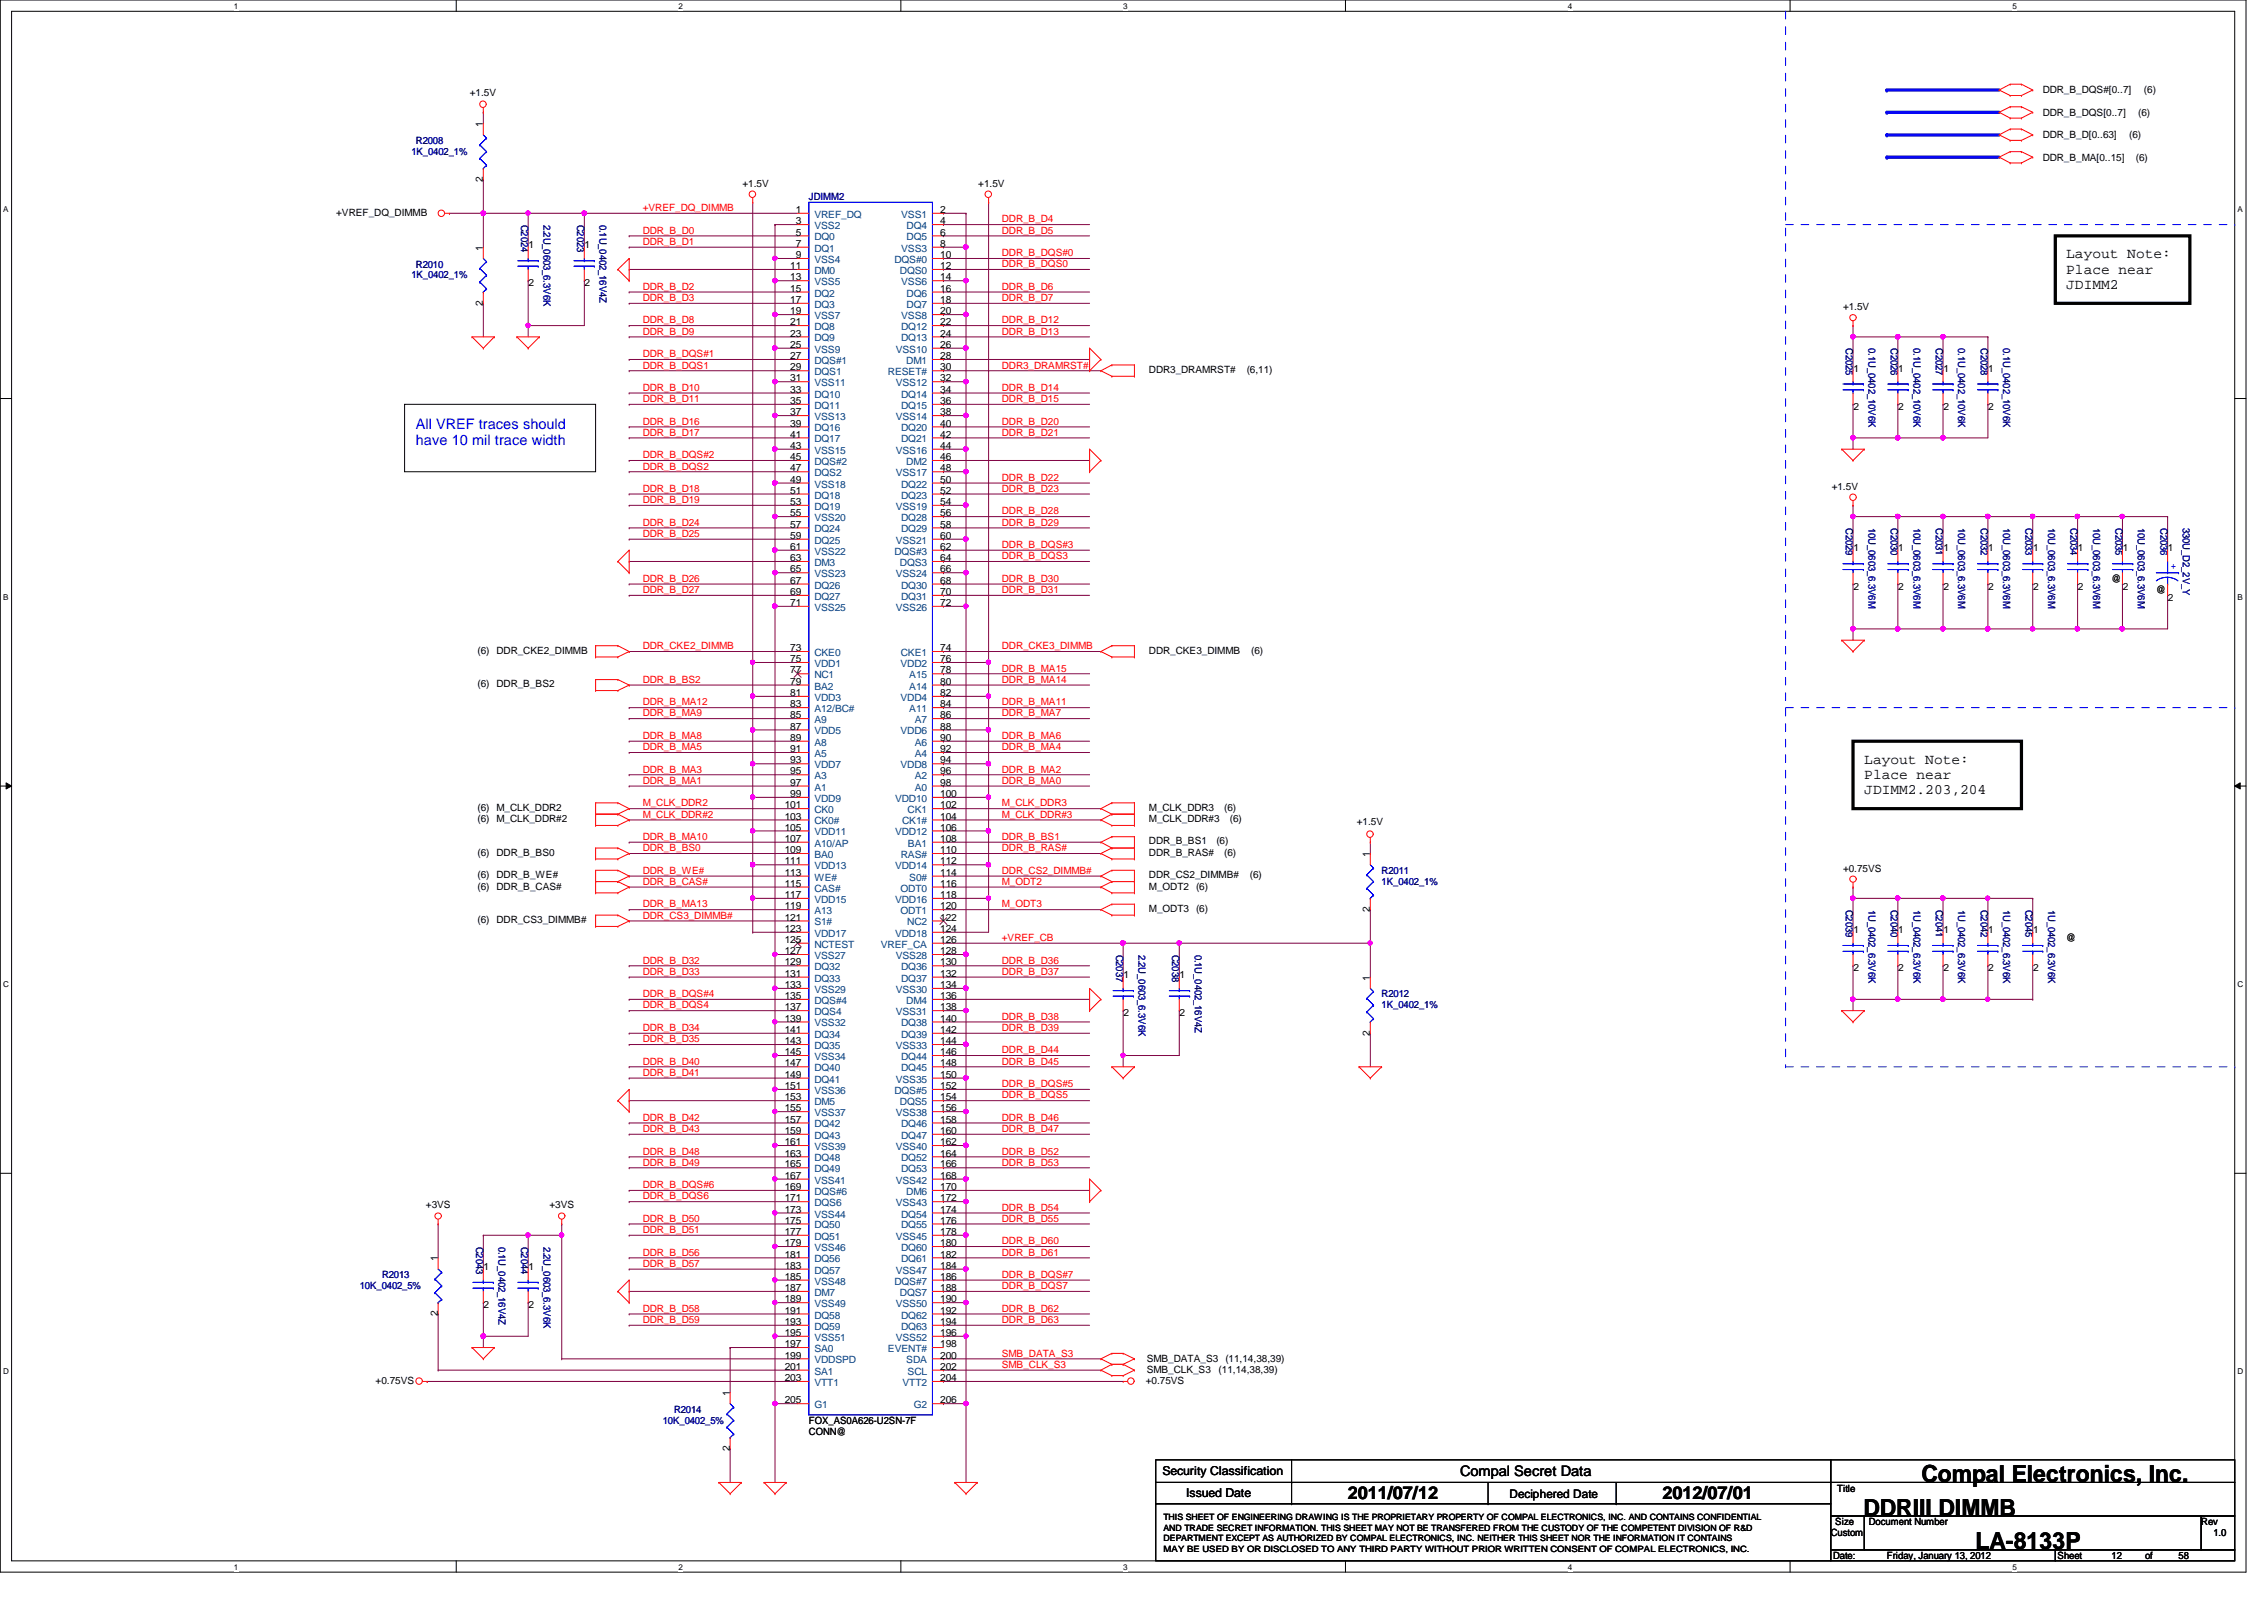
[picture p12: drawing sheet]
<svg xmlns="http://www.w3.org/2000/svg" width="297mm" height="210mm" viewBox="0 0 297 210" stroke-linecap="round" stroke-linejoin="round" font-family="sans-serif">
<defs><g id="words">
<g font-size="3.1">
<text x="252.1" y="194.4">Compal Electronics, Inc.</text>
<text x="244.5" y="198.8">DDRIII DIMMB</text>
<text x="259.2" y="203.2">LA-8133P</text>
</g>
<g font-size="2.3">
<text x="176.8" y="196.6">2011/07/12</text>
<text x="218.1" y="196.6">2012/07/01</text>
</g>
<g font-size="1.9">
<text x="271.1" y="33.9">Layout Note:</text>
<text x="271.1" y="35.9">Place near</text>
<text x="271.1" y="37.9">JDIMM2</text>
<text x="244.6" y="100.2">Layout Note:</text>
<text x="244.6" y="102.2">Place near</text>
<text x="244.6" y="104.2">JDIMM2.203,204</text>
<text x="191.6" y="193.7">Compal Secret Data</text>
</g>
<g font-size="1.9" fill="#00f">
<text x="54.6" y="58.4">have 10 mil trace width</text>
<text x="54.6" y="56.2">All VREF traces should</text>
</g>
<g font-size="1.6">
<text x="152.5" y="193.5">Security Classification</text>
<text x="155.6" y="196.3">Issued Date</text>
<text x="198" y="196.5">Deciphered Date</text>
</g>
<g font-size="1.3">
<text x="61.6" y="12.5">+1.5V</text>
<text x="63.4" y="16.7" transform="rotate(-90 63.4 16.7)">1</text>
<text x="268" y="12.2">DDR_B_DQS#[0..7]</text>
<text x="268" y="15.2">DDR_B_DQS[0..7]</text>
<text x="280.5" y="15.2">(6)</text>
<text x="281.3" y="12.2">(6)</text>
<text x="63.4" y="23.9" transform="rotate(-90 63.4 23.9)">2</text>
<text x="268" y="18.1">DDR_B_D[0..63]</text>
<text x="268" y="21.1">DDR_B_MA[0..15]</text>
<text x="279.3" y="18.1">(6)</text>
<text x="280.2" y="21.1">(6)</text>
<text x="44.1" y="28.3">+VREF_DQ_DIMMB</text>
<text x="97.4" y="24.5">+1.5V</text>
<text x="104.4" y="27.9">1</text>
<text x="104.4" y="29.4">3</text>
<text x="123.4" y="29.4">4</text>
<text x="123.4" y="27.9">2</text>
<text x="128.4" y="24.5">+1.5V</text>
<text x="63.4" y="32.9" transform="rotate(-90 63.4 32.9)">1</text>
<text x="69.3" y="32.6">1</text>
<text x="76.7" y="32.6">1</text>
<text x="103.7" y="35.3">11</text>
<text x="104.4" y="30.9">5</text>
<text x="104.4" y="32.4">7</text>
<text x="104.4" y="33.9">9</text>
<text x="123.4" y="35.3">12</text>
<text x="123.4" y="33.9">10</text>
<text x="123.4" y="30.9">6</text>
<text x="123.4" y="32.4">8</text>
<text x="63.4" y="40.1" transform="rotate(-90 63.4 40.1)">2</text>
<text x="69.3" y="37.5">2</text>
<text x="76.7" y="37.5">2</text>
<text x="103.7" y="38.3">15</text>
<text x="103.7" y="39.8">17</text>
<text x="103.7" y="36.8">13</text>
<text x="103.7" y="41.2">19</text>
<text x="123.4" y="38.3">16</text>
<text x="123.4" y="39.8">18</text>
<text x="123.4" y="36.8">14</text>
<text x="123.4" y="41.2">20</text>
<text x="241.8" y="40.7">+1.5V</text>
<text x="103.7" y="42.7">21</text>
<text x="103.7" y="44.2">23</text>
<text x="103.7" y="47.1">27</text>
<text x="103.7" y="45.6">25</text>
<text x="123.4" y="42.7">22</text>
<text x="123.4" y="44.2">24</text>
<text x="123.4" y="47.1">28</text>
<text x="123.4" y="45.6">26</text>
<text x="103.7" y="48.6">29</text>
<text x="103.7" y="51.5">33</text>
<text x="103.7" y="53">35</text>
<text x="103.7" y="50">31</text>
<text x="123.4" y="48.6">30</text>
<text x="123.4" y="51.5">34</text>
<text x="123.4" y="53">36</text>
<text x="123.4" y="50">32</text>
<text x="150.7" y="48.9">DDR3_DRAMRST#</text>
<text x="163.6" y="48.9">(6,11)</text>
<text x="243.2" y="48.8">1</text>
<text x="243.2" y="53.8">2</text>
<text x="249" y="48.8">1</text>
<text x="249" y="53.8">2</text>
<text x="255" y="48.8">1</text>
<text x="255" y="53.8">2</text>
<text x="260.9" y="48.8">1</text>
<text x="260.9" y="53.8">2</text>
<text x="103.7" y="56">39</text>
<text x="103.7" y="57.4">41</text>
<text x="103.7" y="54.5">37</text>
<text x="103.7" y="58.9">43</text>
<text x="123.4" y="56">40</text>
<text x="123.4" y="57.4">42</text>
<text x="123.4" y="54.5">38</text>
<text x="123.4" y="58.9">44</text>
<text x="103.7" y="60.4">45</text>
<text x="103.7" y="61.8">47</text>
<text x="103.7" y="64.8">51</text>
<text x="103.7" y="63.3">49</text>
<text x="123.4" y="60.4">46</text>
<text x="123.4" y="63.3">50</text>
<text x="123.4" y="64.8">52</text>
<text x="123.4" y="61.8">48</text>
<text x="240.3" y="64.3">+1.5V</text>
<text x="103.7" y="66.3">53</text>
<text x="103.7" y="69.2">57</text>
<text x="103.7" y="70.7">59</text>
<text x="103.7" y="67.7">55</text>
<text x="123.4" y="67.7">56</text>
<text x="123.4" y="69.2">58</text>
<text x="123.4" y="66.3">54</text>
<text x="123.4" y="70.7">60</text>
<text x="103.7" y="73.6">63</text>
<text x="103.7" y="76.6">67</text>
<text x="103.7" y="72.1">61</text>
<text x="103.7" y="75.1">65</text>
<text x="123.4" y="73.6">64</text>
<text x="123.4" y="72.1">62</text>
<text x="123.4" y="76.6">68</text>
<text x="123.4" y="75.1">66</text>
<text x="243.2" y="72.3">1</text>
<text x="243.2" y="77.3">2</text>
<text x="249" y="72.3">1</text>
<text x="249" y="77.3">2</text>
<text x="255" y="72.3">1</text>
<text x="255" y="77.3">2</text>
<text x="260.9" y="72.3">1</text>
<text x="260.9" y="77.3">2</text>
<text x="266.7" y="72.3">1</text>
<text x="266.7" y="77.3">2</text>
<text x="272.6" y="72.3">1</text>
<text x="272.6" y="77.3">2</text>
<text x="277" y="76.3">@</text>
<text x="278.5" y="72.3">1</text>
<text x="278.5" y="77.3">2</text>
<text x="282.9" y="77.8">@</text>
<text x="284.4" y="72.3">1</text>
<text x="103.7" y="78.1">69</text>
<text x="103.7" y="79.5">71</text>
<text x="123.4" y="78.1">70</text>
<text x="123.4" y="79.5">72</text>
<text x="284.4" y="78.8">2</text>
<text x="62.6" y="85.8">(6)</text>
<text x="65.1" y="85.8">DDR_CKE2_DIMMB</text>
<text x="103.7" y="85.4">73</text>
<text x="103.7" y="88.3">77</text>
<text x="103.7" y="86.9">75</text>
<text x="103.7" y="89.8">79</text>
<text x="123.4" y="85.4">74</text>
<text x="123.4" y="86.9">76</text>
<text x="123.4" y="88.3">78</text>
<text x="123.4" y="89.8">80</text>
<text x="150.7" y="85.8">DDR_CKE3_DIMMB</text>
<text x="164.2" y="85.8">(6)</text>
<text x="62.6" y="90.2">(6)</text>
<text x="65.1" y="90.2">DDR_B_BS2</text>
<text x="103.7" y="92.8">83</text>
<text x="103.7" y="94.2">85</text>
<text x="103.7" y="95.7">87</text>
<text x="103.7" y="91.3">81</text>
<text x="123.4" y="92.8">84</text>
<text x="123.4" y="94.2">86</text>
<text x="123.4" y="95.7">88</text>
<text x="123.4" y="91.3">82</text>
<text x="103.7" y="97.2">89</text>
<text x="103.7" y="98.7">91</text>
<text x="103.7" y="100.2">93</text>
<text x="103.7" y="101.6">95</text>
<text x="123.4" y="97.2">90</text>
<text x="123.4" y="98.7">92</text>
<text x="123.4" y="100.2">94</text>
<text x="123.4" y="101.6">96</text>
<text x="62.6" y="107.9">(6)</text>
<text x="62.6" y="106.4">(6)</text>
<text x="65.1" y="107.9">M_CLK_DDR#2</text>
<text x="65.1" y="106.4">M_CLK_DDR2</text>
<text x="103" y="106">101</text>
<text x="103" y="107.5">103</text>
<text x="103.7" y="103.1">97</text>
<text x="103.7" y="104.6">99</text>
<text x="123.4" y="103.1">98</text>
<text x="123.4" y="104.6">100</text>
<text x="123.4" y="106">102</text>
<text x="123.4" y="107.5">104</text>
<text x="150.7" y="107.9">M_CLK_DDR#3</text>
<text x="150.7" y="106.4">M_CLK_DDR3</text>
<text x="160.6" y="106.4">(6)</text>
<text x="161.4" y="107.9">(6)</text>
<text x="62.6" y="112.3">(6)</text>
<text x="65.1" y="112.3">DDR_B_BS0</text>
<text x="103" y="109">105</text>
<text x="103" y="110.4">107</text>
<text x="103" y="111.9">109</text>
<text x="103" y="113.4">111</text>
<text x="123.4" y="109">106</text>
<text x="123.4" y="110.4">108</text>
<text x="123.4" y="111.9">110</text>
<text x="123.4" y="113.4">112</text>
<text x="150.7" y="110.8">DDR_B_BS1</text>
<text x="150.7" y="112.3">DDR_B_RAS#</text>
<text x="159.6" y="110.8">(6)</text>
<text x="160.6" y="112.3">(6)</text>
<text x="178" y="108.3">+1.5V</text>
<text x="179.7" y="112.4" transform="rotate(-90 179.7 112.4)">1</text>
<text x="62.6" y="116.7">(6)</text>
<text x="62.6" y="115.2">(6)</text>
<text x="65.1" y="116.7">DDR_B_CAS#</text>
<text x="65.1" y="115.2">DDR_B_WE#</text>
<text x="103" y="114.9">113</text>
<text x="103" y="116.3">115</text>
<text x="103" y="117.8">117</text>
<text x="103" y="119.3">119</text>
<text x="123.4" y="114.9">114</text>
<text x="123.4" y="116.3">116</text>
<text x="123.4" y="117.8">118</text>
<text x="123.4" y="119.3">120</text>
<text x="150.7" y="115.2">DDR_CS2_DIMMB#</text>
<text x="150.7" y="116.7">M_ODT2</text>
<text x="150.7" y="119.6">M_ODT3</text>
<text x="156.9" y="116.7">(6)</text>
<text x="156.9" y="119.6">(6)</text>
<text x="164" y="115.2">(6)</text>
<text x="179.7" y="119.6" transform="rotate(-90 179.7 119.6)">2</text>
<text x="241.8" y="114.3">+0.75VS</text>
<text x="62.6" y="121.1">(6)</text>
<text x="65.1" y="121.1">DDR_CS3_DIMMB#</text>
<text x="103" y="123.7">125</text>
<text x="103" y="120.8">121</text>
<text x="103" y="122.3">123</text>
<text x="103" y="125.2">127</text>
<text x="123.4" y="120.8">122</text>
<text x="123.4" y="122.3">124</text>
<text x="123.4" y="123.7">126</text>
<text x="123.4" y="125.2">128</text>
<text x="243.2" y="122.4">1</text>
<text x="249" y="122.4">1</text>
<text x="255" y="122.4">1</text>
<text x="260.9" y="122.4">1</text>
<text x="266.7" y="122.4">1</text>
<text x="271.1" y="123.5">@</text>
<text x="103" y="126.7">129</text>
<text x="103" y="128.1">131</text>
<text x="103" y="131.1">135</text>
<text x="103" y="129.6">133</text>
<text x="123.4" y="126.7">130</text>
<text x="123.4" y="128.1">132</text>
<text x="123.4" y="131.1">136</text>
<text x="123.4" y="129.6">134</text>
<text x="147.4" y="128.4">1</text>
<text x="154.8" y="128.4">1</text>
<text x="179.7" y="128.7" transform="rotate(-90 179.7 128.7)">1</text>
<text x="243.2" y="127.4">2</text>
<text x="249" y="127.4">2</text>
<text x="255" y="127.4">2</text>
<text x="260.9" y="127.4">2</text>
<text x="266.7" y="127.4">2</text>
<text x="103" y="132.5">137</text>
<text x="103" y="135.5">141</text>
<text x="103" y="137">143</text>
<text x="103" y="134">139</text>
<text x="123.4" y="134">140</text>
<text x="123.4" y="135.5">142</text>
<text x="123.4" y="132.5">138</text>
<text x="123.4" y="137">144</text>
<text x="147.4" y="133.3">2</text>
<text x="154.8" y="133.3">2</text>
<text x="179.7" y="135.8" transform="rotate(-90 179.7 135.8)">2</text>
<text x="103" y="139.9">147</text>
<text x="103" y="141.4">149</text>
<text x="103" y="138.4">145</text>
<text x="103" y="142.9">151</text>
<text x="123.4" y="142.9">152</text>
<text x="123.4" y="138.4">146</text>
<text x="123.4" y="139.9">148</text>
<text x="123.4" y="141.4">150</text>
<text x="103" y="144.4">153</text>
<text x="103" y="147.3">157</text>
<text x="103" y="148.8">159</text>
<text x="103" y="145.8">155</text>
<text x="123.4" y="144.4">154</text>
<text x="123.4" y="147.3">158</text>
<text x="123.4" y="148.8">160</text>
<text x="123.4" y="145.8">156</text>
<text x="103" y="151.7">163</text>
<text x="103" y="153.2">165</text>
<text x="103" y="150.2">161</text>
<text x="103" y="154.6">167</text>
<text x="123.4" y="151.7">164</text>
<text x="123.4" y="153.2">166</text>
<text x="123.4" y="150.2">162</text>
<text x="123.4" y="154.6">168</text>
<text x="55.9" y="158.5">+3VS</text>
<text x="72.1" y="158.5">+3VS</text>
<text x="103" y="156.1">169</text>
<text x="103" y="157.6">171</text>
<text x="103" y="160.5">175</text>
<text x="103" y="159.1">173</text>
<text x="123.4" y="156.1">170</text>
<text x="123.4" y="159.1">174</text>
<text x="123.4" y="160.5">176</text>
<text x="123.4" y="157.6">172</text>
<text x="57.4" y="165.5" transform="rotate(-90 57.4 165.5)">1</text>
<text x="63.5" y="166.6">1</text>
<text x="69.3" y="166.6">1</text>
<text x="103" y="162">177</text>
<text x="103" y="165">181</text>
<text x="103" y="166.5">183</text>
<text x="103" y="163.5">179</text>
<text x="103" y="167.9">185</text>
<text x="123.4" y="167.9">186</text>
<text x="123.4" y="163.5">180</text>
<text x="123.4" y="165">182</text>
<text x="123.4" y="162">178</text>
<text x="123.4" y="166.5">184</text>
<text x="57.4" y="172.7" transform="rotate(-90 57.4 172.7)">2</text>
<text x="63.5" y="171.6">2</text>
<text x="69.3" y="171.6">2</text>
<text x="103" y="169.4">187</text>
<text x="103" y="172.3">191</text>
<text x="103" y="173.8">193</text>
<text x="103" y="170.9">189</text>
<text x="123.4" y="169.4">188</text>
<text x="123.4" y="172.3">192</text>
<text x="123.4" y="173.8">194</text>
<text x="123.4" y="170.9">190</text>
<text x="103" y="175.3">195</text>
<text x="103" y="176.7">197</text>
<text x="103" y="178.2">199</text>
<text x="103" y="179.7">201</text>
<text x="123.4" y="178.2">200</text>
<text x="123.4" y="175.3">196</text>
<text x="123.4" y="176.7">198</text>
<text x="123.4" y="179.7">202</text>
<text x="150.4" y="178.7">SMB_DATA_S3</text>
<text x="160.8" y="178.7">(11,14,38,39)</text>
<text x="49.3" y="181.5">+0.75VS</text>
<text x="95.8" y="183.1" transform="rotate(-90 95.8 183.1)">1</text>
<text x="103" y="181.2">203</text>
<text x="103" y="184.1">205</text>
<text x="123.4" y="181.2">204</text>
<text x="123.4" y="184.1">206</text>
<text x="150.3" y="181.5">+0.75VS</text>
<text x="150.4" y="180.2">SMB_CLK_S3</text>
<text x="159.9" y="180.2">(11,14,38,39)</text>
<text x="95.8" y="190.4" transform="rotate(-90 95.8 190.4)">2</text>
<text x="106.1" y="186.8">FOX_AS0A626-U2SN-7F</text>
<text x="106.1" y="188.3">CONN@</text>
<text x="241" y="195.8">Title</text>
<text x="240.2" y="201.5">Custom</text>
<text x="240.8" y="200.1">Size</text>
<text x="245.2" y="200.1">Document Number</text>
<text x="288.8" y="200.1">Rev</text>
<text x="290.4" y="201.5">1.0</text>
<text x="240.5" y="204.5">Date:</text>
<text x="247.6" y="204.5">Friday, January 13, 2012</text>
<text x="270" y="204.5">Sheet</text>
<text x="277" y="204.5">12</text>
<text x="281.4" y="204.5">of</text>
<text x="285.8" y="204.5">58</text>
</g>
<g font-size="1.3" fill="#000080">
<text x="54" y="20.4">1K_0402_1%</text>
<text x="54.6" y="18.9">R2008</text>
<text x="68.4" y="29.5" transform="rotate(90 68.4 29.5)">C2024</text>
<text x="71.3" y="29.5" transform="rotate(90 71.3 29.5)">2.2U_0603_6.3V6K</text>
<text x="75.7" y="29.5" transform="rotate(90 75.7 29.5)">C2023</text>
<text x="78.7" y="29.5" transform="rotate(90 78.7 29.5)">0.1U_0402_16V4Z</text>
<text x="106.1" y="26.2">JDIMM2</text>
<text x="54.6" y="35.1">R2010</text>
<text x="54" y="36.5">1K_0402_1%</text>
<text x="242.2" y="45.7" transform="rotate(90 242.2 45.7)">C2025</text>
<text x="245.1" y="45.7" transform="rotate(90 245.1 45.7)">0.1U_0402_10V6K</text>
<text x="248.1" y="45.7" transform="rotate(90 248.1 45.7)">C2026</text>
<text x="251" y="45.7" transform="rotate(90 251 45.7)">0.1U_0402_10V6K</text>
<text x="254" y="45.7" transform="rotate(90 254 45.7)">C2027</text>
<text x="256.9" y="45.7" transform="rotate(90 256.9 45.7)">0.1U_0402_10V6K</text>
<text x="259.9" y="45.7" transform="rotate(90 259.9 45.7)">C2028</text>
<text x="262.8" y="45.7" transform="rotate(90 262.8 45.7)">0.1U_0402_10V6K</text>
<text x="242.2" y="69.3" transform="rotate(90 242.2 69.3)">C2029</text>
<text x="245.1" y="69.3" transform="rotate(90 245.1 69.3)">10U_0603_6.3V6M</text>
<text x="248.1" y="69.3" transform="rotate(90 248.1 69.3)">C2030</text>
<text x="251" y="69.3" transform="rotate(90 251 69.3)">10U_0603_6.3V6M</text>
<text x="254" y="69.3" transform="rotate(90 254 69.3)">C2031</text>
<text x="256.9" y="69.3" transform="rotate(90 256.9 69.3)">10U_0603_6.3V6M</text>
<text x="259.9" y="69.3" transform="rotate(90 259.9 69.3)">C2032</text>
<text x="262.8" y="69.3" transform="rotate(90 262.8 69.3)">10U_0603_6.3V6M</text>
<text x="265.8" y="69.3" transform="rotate(90 265.8 69.3)">C2033</text>
<text x="268.7" y="69.3" transform="rotate(90 268.7 69.3)">10U_0603_6.3V6M</text>
<text x="271.6" y="69.3" transform="rotate(90 271.6 69.3)">C2034</text>
<text x="274.6" y="69.3" transform="rotate(90 274.6 69.3)">10U_0603_6.3V6M</text>
<text x="277.5" y="69.3" transform="rotate(90 277.5 69.3)">C2035</text>
<text x="280.5" y="69.3" transform="rotate(90 280.5 69.3)">10U_0603_6.3V6M</text>
<text x="283.5" y="69.3" transform="rotate(90 283.5 69.3)">C2036</text>
<text x="286.4" y="69.3" transform="rotate(90 286.4 69.3)">330U_D2_2V_Y</text>
<text x="181.3" y="114.6">R2011</text>
<text x="181.3" y="116.1">1K_0402_1%</text>
<text x="242.2" y="119.3" transform="rotate(90 242.2 119.3)">C2039</text>
<text x="245.1" y="119.3" transform="rotate(90 245.1 119.3)">1U_0402_6.3V6K</text>
<text x="248.1" y="119.3" transform="rotate(90 248.1 119.3)">C2040</text>
<text x="251" y="119.3" transform="rotate(90 251 119.3)">1U_0402_6.3V6K</text>
<text x="254" y="119.3" transform="rotate(90 254 119.3)">C2041</text>
<text x="256.9" y="119.3" transform="rotate(90 256.9 119.3)">1U_0402_6.3V6K</text>
<text x="259.9" y="119.3" transform="rotate(90 259.9 119.3)">C2042</text>
<text x="262.8" y="119.3" transform="rotate(90 262.8 119.3)">1U_0402_6.3V6K</text>
<text x="265.8" y="119.3" transform="rotate(90 265.8 119.3)">C2045</text>
<text x="268.7" y="119.3" transform="rotate(90 268.7 119.3)">1U_0402_6.3V6K</text>
<text x="146.4" y="125.2" transform="rotate(90 146.4 125.2)">C2037</text>
<text x="149.4" y="125.2" transform="rotate(90 149.4 125.2)">2.2U_0603_6.3V6K</text>
<text x="153.8" y="125.2" transform="rotate(90 153.8 125.2)">C2038</text>
<text x="156.8" y="125.2" transform="rotate(90 156.8 125.2)">0.1U_0402_16V4Z</text>
<text x="181.3" y="130.9">R2012</text>
<text x="181.3" y="132.3">1K_0402_1%</text>
<text x="50.1" y="167.7">R2013</text>
<text x="62.5" y="163.5" transform="rotate(90 62.5 163.5)">C2043</text>
<text x="65.4" y="163.5" transform="rotate(90 65.4 163.5)">0.1U_0402_16V4Z</text>
<text x="68.4" y="163.5" transform="rotate(90 68.4 163.5)">C2044</text>
<text x="71.3" y="163.5" transform="rotate(90 71.3 163.5)">2.2U_0603_6.3V6K</text>
<text x="47.2" y="169.1">10K_0402_5%</text>
<text x="88.4" y="185.3">R2014</text>
<text x="87" y="186.8">10K_0402_5%</text>
</g>
<g font-size="1.3" fill="#f00">
<text x="84.3" y="27.7">+VREF_DQ_DIMMB</text>
<text x="131.4" y="29.2">DDR_B_D4</text>
<text x="84.3" y="30.6">DDR_B_D0</text>
<text x="84.3" y="32.1">DDR_B_D1</text>
<text x="131.4" y="30.6">DDR_B_D5</text>
<text x="131.4" y="33.6">DDR_B_DQS#0</text>
<text x="131.4" y="35.1">DDR_B_DQS0</text>
<text x="84.3" y="38">DDR_B_D2</text>
<text x="84.3" y="39.5">DDR_B_D3</text>
<text x="131.4" y="38">DDR_B_D6</text>
<text x="131.4" y="39.5">DDR_B_D7</text>
<text x="84.3" y="42.4">DDR_B_D8</text>
<text x="84.3" y="43.9">DDR_B_D9</text>
<text x="84.3" y="46.9">DDR_B_DQS#1</text>
<text x="131.4" y="42.4">DDR_B_D12</text>
<text x="131.4" y="43.9">DDR_B_D13</text>
<text x="84.3" y="51.3">DDR_B_D10</text>
<text x="84.3" y="52.7">DDR_B_D11</text>
<text x="84.3" y="48.3">DDR_B_DQS1</text>
<text x="131.4" y="48.3">DDR3_DRAMRST#</text>
<text x="131.4" y="51.3">DDR_B_D14</text>
<text x="131.4" y="52.7">DDR_B_D15</text>
<text x="84.3" y="55.7">DDR_B_D16</text>
<text x="84.3" y="57.1">DDR_B_D17</text>
<text x="131.4" y="55.7">DDR_B_D20</text>
<text x="131.4" y="57.1">DDR_B_D21</text>
<text x="84.3" y="64.5">DDR_B_D18</text>
<text x="84.3" y="66">DDR_B_D19</text>
<text x="84.3" y="60.1">DDR_B_DQS#2</text>
<text x="84.3" y="61.6">DDR_B_DQS2</text>
<text x="131.4" y="63.1">DDR_B_D22</text>
<text x="131.4" y="64.5">DDR_B_D23</text>
<text x="84.3" y="69">DDR_B_D24</text>
<text x="84.3" y="70.4">DDR_B_D25</text>
<text x="131.4" y="67.5">DDR_B_D28</text>
<text x="131.4" y="69">DDR_B_D29</text>
<text x="131.4" y="71.9">DDR_B_DQS#3</text>
<text x="84.3" y="76.3">DDR_B_D26</text>
<text x="84.3" y="77.8">DDR_B_D27</text>
<text x="131.4" y="76.3">DDR_B_D30</text>
<text x="131.4" y="77.8">DDR_B_D31</text>
<text x="131.4" y="73.4">DDR_B_DQS3</text>
<text x="84.3" y="89.6">DDR_B_BS2</text>
<text x="84.3" y="85.2">DDR_CKE2_DIMMB</text>
<text x="131.4" y="89.6">DDR_B_MA14</text>
<text x="131.4" y="88.1">DDR_B_MA15</text>
<text x="131.4" y="85.2">DDR_CKE3_DIMMB</text>
<text x="84.3" y="92.5">DDR_B_MA12</text>
<text x="84.3" y="94">DDR_B_MA9</text>
<text x="131.4" y="92.5">DDR_B_MA11</text>
<text x="131.4" y="94">DDR_B_MA7</text>
<text x="84.3" y="101.3">DDR_B_MA3</text>
<text x="84.3" y="98.4">DDR_B_MA5</text>
<text x="84.3" y="96.9">DDR_B_MA8</text>
<text x="131.4" y="101.3">DDR_B_MA2</text>
<text x="131.4" y="98.4">DDR_B_MA4</text>
<text x="131.4" y="96.9">DDR_B_MA6</text>
<text x="84.3" y="102.8">DDR_B_MA1</text>
<text x="84.3" y="107.3">M_CLK_DDR#2</text>
<text x="84.3" y="105.8">M_CLK_DDR2</text>
<text x="131.4" y="102.8">DDR_B_MA0</text>
<text x="131.4" y="107.3">M_CLK_DDR#3</text>
<text x="131.4" y="105.8">M_CLK_DDR3</text>
<text x="84.3" y="111.7">DDR_B_BS0</text>
<text x="84.3" y="110.2">DDR_B_MA10</text>
<text x="131.4" y="110.2">DDR_B_BS1</text>
<text x="131.4" y="111.7">DDR_B_RAS#</text>
<text x="84.3" y="116.1">DDR_B_CAS#</text>
<text x="84.3" y="119">DDR_B_MA13</text>
<text x="84.3" y="114.6">DDR_B_WE#</text>
<text x="131.4" y="114.6">DDR_CS2_DIMMB#</text>
<text x="131.4" y="116.1">M_ODT2</text>
<text x="131.4" y="119">M_ODT3</text>
<text x="84.3" y="120.5">DDR_CS3_DIMMB#</text>
<text x="131.4" y="123.4">+VREF_CB</text>
<text x="84.3" y="126.4">DDR_B_D32</text>
<text x="84.3" y="127.9">DDR_B_D33</text>
<text x="84.3" y="130.8">DDR_B_DQS#4</text>
<text x="131.4" y="126.4">DDR_B_D36</text>
<text x="131.4" y="127.9">DDR_B_D37</text>
<text x="84.3" y="135.3">DDR_B_D34</text>
<text x="84.3" y="136.7">DDR_B_D35</text>
<text x="84.3" y="132.3">DDR_B_DQS4</text>
<text x="131.4" y="133.8">DDR_B_D38</text>
<text x="131.4" y="135.3">DDR_B_D39</text>
<text x="84.3" y="139.7">DDR_B_D40</text>
<text x="84.3" y="141.1">DDR_B_D41</text>
<text x="131.4" y="138.2">DDR_B_D44</text>
<text x="131.4" y="139.7">DDR_B_D45</text>
<text x="131.4" y="142.6">DDR_B_DQS#5</text>
<text x="84.3" y="147">DDR_B_D42</text>
<text x="84.3" y="148.5">DDR_B_D43</text>
<text x="131.4" y="147">DDR_B_D46</text>
<text x="131.4" y="148.5">DDR_B_D47</text>
<text x="131.4" y="144.1">DDR_B_DQS5</text>
<text x="84.3" y="151.5">DDR_B_D48</text>
<text x="84.3" y="152.9">DDR_B_D49</text>
<text x="84.3" y="155.9">DDR_B_DQS#6</text>
<text x="131.4" y="151.5">DDR_B_D52</text>
<text x="131.4" y="152.9">DDR_B_D53</text>
<text x="84.3" y="160.3">DDR_B_D50</text>
<text x="84.3" y="161.8">DDR_B_D51</text>
<text x="84.3" y="157.4">DDR_B_DQS6</text>
<text x="131.4" y="158.8">DDR_B_D54</text>
<text x="131.4" y="160.3">DDR_B_D55</text>
<text x="84.3" y="164.7">DDR_B_D56</text>
<text x="84.3" y="166.2">DDR_B_D57</text>
<text x="131.4" y="163.2">DDR_B_D60</text>
<text x="131.4" y="164.7">DDR_B_D61</text>
<text x="131.4" y="167.6">DDR_B_DQS#7</text>
<text x="84.3" y="172.1">DDR_B_D58</text>
<text x="84.3" y="173.6">DDR_B_D59</text>
<text x="131.4" y="172.1">DDR_B_D62</text>
<text x="131.4" y="169.1">DDR_B_DQS7</text>
<text x="131.4" y="173.6">DDR_B_D63</text>
<text x="131.4" y="179.5">SMB_CLK_S3</text>
<text x="131.4" y="178">SMB_DATA_S3</text>
</g>
<g font-size="1.3" fill="#004080">
<text x="106.8" y="28.6">VREF_DQ</text>
<text x="118.2" y="28.6">VSS1</text>
<text x="106.8" y="30.1">VSS2</text>
<text x="106.8" y="31.5">DQ0</text>
<text x="106.8" y="33">DQ1</text>
<text x="106.8" y="34.5">VSS4</text>
<text x="106.8" y="35.9">DM0</text>
<text x="117.3" y="34.5">DQS#0</text>
<text x="118.1" y="35.9">DQS0</text>
<text x="118.2" y="33">VSS3</text>
<text x="119" y="30.1">DQ4</text>
<text x="119" y="31.5">DQ5</text>
<text x="106.8" y="37.4">VSS5</text>
<text x="106.8" y="38.9">DQ2</text>
<text x="106.8" y="40.4">DQ3</text>
<text x="106.8" y="41.9">VSS7</text>
<text x="118.2" y="37.4">VSS6</text>
<text x="118.2" y="41.9">VSS8</text>
<text x="119" y="38.9">DQ6</text>
<text x="119" y="40.4">DQ7</text>
<text x="106.8" y="43.3">DQ8</text>
<text x="106.8" y="44.8">DQ9</text>
<text x="106.8" y="46.3">VSS9</text>
<text x="106.8" y="47.8">DQS#1</text>
<text x="117.5" y="46.3">VSS10</text>
<text x="118.2" y="43.3">DQ12</text>
<text x="118.2" y="44.8">DQ13</text>
<text x="118.9" y="47.8">DM1</text>
<text x="106.8" y="49.2">DQS1</text>
<text x="106.8" y="50.7">VSS11</text>
<text x="106.8" y="52.2">DQ10</text>
<text x="106.8" y="53.6">DQ11</text>
<text x="116.5" y="49.2">RESET#</text>
<text x="117.5" y="50.7">VSS12</text>
<text x="118.2" y="52.2">DQ14</text>
<text x="118.2" y="53.6">DQ15</text>
<text x="106.8" y="55.1">VSS13</text>
<text x="106.8" y="56.6">DQ16</text>
<text x="106.8" y="58">DQ17</text>
<text x="106.8" y="59.5">VSS15</text>
<text x="117.5" y="55.1">VSS14</text>
<text x="117.5" y="59.5">VSS16</text>
<text x="118.2" y="56.6">DQ20</text>
<text x="118.2" y="58">DQ21</text>
<text x="106.8" y="61">DQS#2</text>
<text x="106.8" y="62.5">DQS2</text>
<text x="106.8" y="64">VSS18</text>
<text x="106.8" y="65.4">DQ18</text>
<text x="117.5" y="62.5">VSS17</text>
<text x="118.2" y="64">DQ22</text>
<text x="118.2" y="65.4">DQ23</text>
<text x="118.9" y="61">DM2</text>
<text x="106.8" y="66.9">DQ19</text>
<text x="106.8" y="68.4">VSS20</text>
<text x="106.8" y="69.8">DQ24</text>
<text x="106.8" y="71.3">DQ25</text>
<text x="117.5" y="66.9">VSS19</text>
<text x="117.5" y="71.3">VSS21</text>
<text x="118.2" y="68.4">DQ28</text>
<text x="118.2" y="69.8">DQ29</text>
<text x="106.8" y="72.8">VSS22</text>
<text x="106.8" y="74.3">DM3</text>
<text x="106.8" y="75.7">VSS23</text>
<text x="106.8" y="77.2">DQ26</text>
<text x="117.3" y="72.8">DQS#3</text>
<text x="117.5" y="75.7">VSS24</text>
<text x="118.1" y="74.3">DQS3</text>
<text x="118.2" y="77.2">DQ30</text>
<text x="106.8" y="78.7">DQ27</text>
<text x="106.8" y="80.1">VSS25</text>
<text x="117.5" y="80.1">VSS26</text>
<text x="118.2" y="78.7">DQ31</text>
<text x="106.8" y="86.1">CKE0</text>
<text x="106.8" y="87.5">VDD1</text>
<text x="106.8" y="89">NC1</text>
<text x="118.1" y="87.5">VDD2</text>
<text x="118.2" y="86.1">CKE1</text>
<text x="119.3" y="89">A15</text>
<text x="106.8" y="93.4">A12/BC#</text>
<text x="106.8" y="94.9">A9</text>
<text x="106.8" y="90.5">BA2</text>
<text x="106.8" y="91.9">VDD3</text>
<text x="118.1" y="91.9">VDD4</text>
<text x="119.3" y="93.4">A11</text>
<text x="119.3" y="90.5">A14</text>
<text x="120" y="94.9">A7</text>
<text x="106.8" y="96.4">VDD5</text>
<text x="106.8" y="97.8">A8</text>
<text x="106.8" y="99.3">A5</text>
<text x="106.8" y="100.8">VDD7</text>
<text x="118.1" y="96.4">VDD6</text>
<text x="118.1" y="100.8">VDD8</text>
<text x="120" y="97.8">A6</text>
<text x="120" y="99.3">A4</text>
<text x="106.8" y="102.2">A3</text>
<text x="106.8" y="103.7">A1</text>
<text x="106.8" y="105.2">VDD9</text>
<text x="106.8" y="106.7">CK0</text>
<text x="117.4" y="105.2">VDD10</text>
<text x="119.1" y="106.7">CK1</text>
<text x="120" y="102.2">A2</text>
<text x="120" y="103.7">A0</text>
<text x="106.8" y="108.2">CK0#</text>
<text x="106.8" y="109.6">VDD11</text>
<text x="106.8" y="111.1">A10/AP</text>
<text x="106.8" y="112.6">BA0</text>
<text x="117.4" y="109.6">VDD12</text>
<text x="118.2" y="112.6">RAS#</text>
<text x="118.4" y="108.2">CK1#</text>
<text x="119.1" y="111.1">BA1</text>
<text x="106.8" y="114">VDD13</text>
<text x="106.8" y="115.5">WE#</text>
<text x="106.8" y="117">CAS#</text>
<text x="106.8" y="118.4">VDD15</text>
<text x="106.8" y="119.9">A13</text>
<text x="117.4" y="114">VDD14</text>
<text x="117.4" y="118.4">VDD16</text>
<text x="118.1" y="117">ODT0</text>
<text x="118.1" y="119.9">ODT1</text>
<text x="119.3" y="115.5">S0#</text>
<text x="106.8" y="121.4">S1#</text>
<text x="106.8" y="122.9">VDD17</text>
<text x="106.8" y="124.3">NCTEST</text>
<text x="106.8" y="125.8">VSS27</text>
<text x="115.6" y="124.3">VREF_CA</text>
<text x="117.4" y="122.9">VDD18</text>
<text x="117.5" y="125.8">VSS28</text>
<text x="119" y="121.4">NC2</text>
<text x="106.8" y="127.3">DQ32</text>
<text x="106.8" y="128.8">DQ33</text>
<text x="106.8" y="130.3">VSS29</text>
<text x="106.8" y="131.7">DQS#4</text>
<text x="117.5" y="130.3">VSS30</text>
<text x="118.2" y="127.3">DQ36</text>
<text x="118.2" y="128.8">DQ37</text>
<text x="118.9" y="131.7">DM4</text>
<text x="106.8" y="133.2">DQS4</text>
<text x="106.8" y="134.7">VSS32</text>
<text x="106.8" y="136.1">DQ34</text>
<text x="106.8" y="137.6">DQ35</text>
<text x="117.5" y="133.2">VSS31</text>
<text x="117.5" y="137.6">VSS33</text>
<text x="118.2" y="134.7">DQ38</text>
<text x="118.2" y="136.1">DQ39</text>
<text x="106.8" y="139.1">VSS34</text>
<text x="106.8" y="140.5">DQ40</text>
<text x="106.8" y="142">DQ41</text>
<text x="106.8" y="143.5">VSS36</text>
<text x="117.3" y="143.5">DQS#5</text>
<text x="117.5" y="142">VSS35</text>
<text x="118.2" y="139.1">DQ44</text>
<text x="118.2" y="140.5">DQ45</text>
<text x="106.8" y="145">DM5</text>
<text x="106.8" y="146.4">VSS37</text>
<text x="106.8" y="147.9">DQ42</text>
<text x="106.8" y="149.4">DQ43</text>
<text x="117.5" y="146.4">VSS38</text>
<text x="118.1" y="145">DQS5</text>
<text x="118.2" y="147.9">DQ46</text>
<text x="118.2" y="149.4">DQ47</text>
<text x="106.8" y="150.9">VSS39</text>
<text x="106.8" y="152.4">DQ48</text>
<text x="106.8" y="153.8">DQ49</text>
<text x="106.8" y="155.3">VSS41</text>
<text x="117.5" y="150.9">VSS40</text>
<text x="117.5" y="155.3">VSS42</text>
<text x="118.2" y="152.4">DQ52</text>
<text x="118.2" y="153.8">DQ53</text>
<text x="106.8" y="156.8">DQS#6</text>
<text x="106.8" y="158.2">DQS6</text>
<text x="106.8" y="159.7">VSS44</text>
<text x="106.8" y="161.2">DQ50</text>
<text x="117.5" y="158.2">VSS43</text>
<text x="118.2" y="159.7">DQ54</text>
<text x="118.2" y="161.2">DQ55</text>
<text x="118.9" y="156.8">DM6</text>
<text x="106.8" y="162.6">DQ51</text>
<text x="106.8" y="164.1">VSS46</text>
<text x="106.8" y="165.6">DQ56</text>
<text x="106.8" y="167.1">DQ57</text>
<text x="117.5" y="162.6">VSS45</text>
<text x="117.5" y="167.1">VSS47</text>
<text x="118.2" y="164.1">DQ60</text>
<text x="118.2" y="165.6">DQ61</text>
<text x="106.8" y="168.5">VSS48</text>
<text x="106.8" y="170">DM7</text>
<text x="106.8" y="171.5">VSS49</text>
<text x="106.8" y="173">DQ58</text>
<text x="117.3" y="168.5">DQS#7</text>
<text x="117.5" y="171.5">VSS50</text>
<text x="118.1" y="170">DQS7</text>
<text x="118.2" y="173">DQ62</text>
<text x="106.8" y="174.5">DQ59</text>
<text x="106.8" y="175.9">VSS51</text>
<text x="106.8" y="177.4">SA0</text>
<text x="106.8" y="178.9">VDDSPD</text>
<text x="116.5" y="177.4">EVENT#</text>
<text x="117.5" y="175.9">VSS52</text>
<text x="118.2" y="174.5">DQ63</text>
<text x="118.9" y="178.9">SDA</text>
<text x="106.8" y="180.3">SA1</text>
<text x="106.8" y="181.8">VTT1</text>
<text x="106.8" y="184.7">G1</text>
<text x="118.4" y="181.8">VTT2</text>
<text x="119.1" y="180.3">SCL</text>
<text x="119.9" y="184.7">G2</text>
</g>
<text font-size="1.3" fill="#00f" x="284.8" y="74.6">+</text>
<g font-size="1.1">
<text x="30.7" y="1.1">1</text>
<text x="89" y="1.1">2</text>
<text x="147.4" y="1.1">3</text>
<text x="205.7" y="1.1">4</text>
<text x="264" y="1.1">5</text>
<text x=".4" y="27.9">A</text>
<text x="293.6" y="27.9">A</text>
<text x=".4" y="78.7">B</text>
<text x="293.6" y="78.7">B</text>
<text x=".4" y="129.5">C</text>
<text x="293.6" y="129.5">C</text>
<text x=".4" y="180.3">D</text>
<text x="293.6" y="180.3">D</text>
<text x="152.6" y="202.2">DEPARTMENT EXCEPT AS AUTHORIZED BY COMPAL ELECTRONICS, INC. NEITHER THIS SHEET NOR THE INFORMATION IT CONTAINS</text>
<text x="152.6" y="200.8">AND TRADE SECRET INFORMATION. THIS SHEET MAY NOT BE TRANSFERED FROM THE CUSTODY OF THE COMPETENT DIVISION OF R&amp;D</text>
<text x="152.7" y="199.4">THIS SHEET OF ENGINEERING DRAWING IS THE PROPRIETARY PROPERTY OF COMPAL ELECTRONICS, INC. AND CONTAINS CONFIDENTIAL</text>
<text x="152.7" y="203.6">MAY BE USED BY OR DISCLOSED TO ANY THIRD PARTY WITHOUT PRIOR WRITTEN CONSENT OF COMPAL ELECTRONICS, INC.</text>
<text x="30.7" y="205.9">1</text>
<text x="89" y="205.9">2</text>
<text x="147.4" y="205.9">3</text>
<text x="205.7" y="205.9">4</text>
<text x="264" y="205.9">5</text>
</g>
</g></defs>
<path d="M0 0h294.7v206.2h-294.7zM1.5 1.5h291.7v203.3h-291.7z" fill="none" stroke="#000" stroke-width=".13"/>
<g fill="#fff">
<path d="M30.7 .2h.6v1.2h-.6z"/>
<path d="M30.7 204.9h.6v1.2h-.6z"/>
</g>
<path d="M59.9 0v1.5M59.9 204.8v1.4" fill="none" stroke="#000" stroke-width=".13"/>
<g fill="#fff">
<path d="M89 .2h.6v1.2h-.6z"/>
<path d="M89 204.9h.6v1.2h-.6z"/>
</g>
<path d="M118.2 0v1.5M118.2 204.8v1.4" fill="none" stroke="#000" stroke-width=".13"/>
<g fill="#fff">
<path d="M147.4 .2h.6v1.2h-.6z"/>
<path d="M147.4 204.9h.6v1.2h-.6z"/>
</g>
<path d="M176.5 0v1.5M176.5 204.8v1.4" fill="none" stroke="#000" stroke-width=".13"/>
<g fill="#fff">
<path d="M205.7 .2h.6v1.2h-.6z"/>
<path d="M205.7 204.9h.6v1.2h-.6z"/>
</g>
<path d="M234.9 0v1.5M234.9 204.8v1.4" fill="none" stroke="#000" stroke-width=".13"/>
<g fill="#fff">
<path d="M264 .2h.6v1.2h-.6z"/>
<path d="M264 204.9h.6v1.2h-.6z"/>
<path d="M.4 26.9h.7v1.2h-.7z"/>
<path d="M293.6 26.9h.7v1.2h-.7z"/>
<path d="M.4 77.7h.7v1.2h-.7z"/>
<path d="M293.6 77.7h.7v1.2h-.7z"/>
</g>
<path d="M0 52.3h1.5M293.2 52.3h1.5" fill="none" stroke="#000" stroke-width=".13"/>
<g fill="#fff">
<path d="M.4 128.5h.8v1.2h-.8z"/>
<path d="M293.6 128.5h.7v1.2h-.7z"/>
</g>
<path d="M0 103.1h1.5M.8 102.7l.7 .4-.7 .4zM293.2 103.1l.7-.4v.8zM293.2 103.1h1.5" fill="none" stroke="#000" stroke-width=".13"/>
<path d="M.8 102.7l.7 .4-.7 .4zM293.2 103.1l.7-.4v.8z" fill="#000"/>
<g fill="#fff">
<path d="M.4 179.3h.8v1.2h-.8z"/>
<path d="M293.6 179.3h.7v1.2h-.7z"/>
</g>
<path d="M0 153.9h1.5M293.2 153.9h1.5" fill="none" stroke="#000" stroke-width=".13"/>
<path d="M247.6 17.7h14.7" fill="none" stroke="#00f" stroke-width=".42"/>
<circle cx="247.6" cy="17.7" r=".21" fill="#00f"/>
<path d="M247.6 20.6h14.7" fill="none" stroke="#00f" stroke-width=".42"/>
<circle cx="247.6" cy="20.6" r=".21" fill="#00f"/>
<path d="M247.6 11.8h14.7" fill="none" stroke="#00f" stroke-width=".42"/>
<circle cx="247.6" cy="11.8" r=".21" fill="#00f"/>
<path d="M247.6 14.7h14.7" fill="none" stroke="#00f" stroke-width=".42"/>
<circle cx="247.6" cy="14.7" r=".21" fill="#00f"/>
<path d="M278.5 67.8h.1M278.5 67.8v4.4" fill="none" stroke="#800040" stroke-width=".13"/>
<circle cx="278.4" cy="67.7" r=".29" fill="#f0f"/>
<circle cx="278.4" cy="67.7" r=".29" fill="none" stroke="#f0f" stroke-width=".13"/>
<path d="M249 67.8h.1M249 67.8v4.4M278.5 67.8h5.9M278.5 67.8h.1M284.4 67.8h.1M284.4 67.8v4.4" fill="none" stroke="#800040" stroke-width=".13"/>
<circle cx="249" cy="67.7" r=".29" fill="#f0f"/>
<circle cx="249" cy="67.7" r=".29" fill="none" stroke="#f0f" stroke-width=".13"/>
<path d="M243.1 67.8h5.9M243.1 67.8h.1" fill="none" stroke="#800040" stroke-width=".13"/>
<circle cx="249" cy="67.7" r=".29" fill="#f0f"/>
<circle cx="249" cy="67.7" r=".29" fill="none" stroke="#f0f" stroke-width=".13"/>
<circle cx="243.1" cy="67.7" r=".29" fill="#f0f"/>
<circle cx="243.1" cy="67.7" r=".29" fill="none" stroke="#f0f" stroke-width=".13"/>
<path d="M243.1 67.8h.1M243.1 67.8v4.4M254.9 67.8h.1M254.9 67.8v4.4" fill="none" stroke="#800040" stroke-width=".13"/>
<circle cx="254.9" cy="67.7" r=".29" fill="#f0f"/>
<circle cx="254.9" cy="67.7" r=".29" fill="none" stroke="#f0f" stroke-width=".13"/>
<path d="M249 67.8h5.9M249 67.8h.1" fill="none" stroke="#800040" stroke-width=".13"/>
<circle cx="254.9" cy="67.7" r=".29" fill="#f0f"/>
<circle cx="254.9" cy="67.7" r=".29" fill="none" stroke="#f0f" stroke-width=".13"/>
<circle cx="249" cy="67.7" r=".29" fill="#f0f"/>
<circle cx="249" cy="67.7" r=".29" fill="none" stroke="#f0f" stroke-width=".13"/>
<path d="M260.8 67.8h.1M260.8 67.8v4.4" fill="none" stroke="#800040" stroke-width=".13"/>
<circle cx="260.8" cy="67.7" r=".29" fill="#f0f"/>
<circle cx="260.8" cy="67.7" r=".29" fill="none" stroke="#f0f" stroke-width=".13"/>
<path d="M254.9 67.8h5.9M254.9 67.8h.1" fill="none" stroke="#800040" stroke-width=".13"/>
<circle cx="260.8" cy="67.7" r=".29" fill="#f0f"/>
<circle cx="260.8" cy="67.7" r=".29" fill="none" stroke="#f0f" stroke-width=".13"/>
<circle cx="254.9" cy="67.7" r=".29" fill="#f0f"/>
<circle cx="254.9" cy="67.7" r=".29" fill="none" stroke="#f0f" stroke-width=".13"/>
<path d="M266.7 67.8h.1M266.7 67.8v4.4" fill="none" stroke="#800040" stroke-width=".13"/>
<circle cx="266.7" cy="67.7" r=".29" fill="#f0f"/>
<circle cx="266.7" cy="67.7" r=".29" fill="none" stroke="#f0f" stroke-width=".13"/>
<path d="M260.8 67.8h5.9M260.8 67.8h.1" fill="none" stroke="#800040" stroke-width=".13"/>
<circle cx="266.7" cy="67.7" r=".29" fill="#f0f"/>
<circle cx="266.7" cy="67.7" r=".29" fill="none" stroke="#f0f" stroke-width=".13"/>
<circle cx="260.8" cy="67.7" r=".29" fill="#f0f"/>
<circle cx="260.8" cy="67.7" r=".29" fill="none" stroke="#f0f" stroke-width=".13"/>
<path d="M272.6 67.8h.1M272.6 67.8v4.4" fill="none" stroke="#800040" stroke-width=".13"/>
<circle cx="272.5" cy="67.7" r=".29" fill="#f0f"/>
<circle cx="272.5" cy="67.7" r=".29" fill="none" stroke="#f0f" stroke-width=".13"/>
<path d="M266.7 67.8h5.9M266.7 67.8h.1" fill="none" stroke="#800040" stroke-width=".13"/>
<circle cx="272.5" cy="67.7" r=".29" fill="#f0f"/>
<circle cx="272.5" cy="67.7" r=".29" fill="none" stroke="#f0f" stroke-width=".13"/>
<circle cx="266.7" cy="67.7" r=".29" fill="#f0f"/>
<circle cx="266.7" cy="67.7" r=".29" fill="none" stroke="#f0f" stroke-width=".13"/>
<path d="M243.1 66.3h.1M243.1 66.3v1.5" fill="none" stroke="#800040" stroke-width=".13"/>
<circle cx="243.1" cy="67.7" r=".29" fill="#f0f"/>
<circle cx="243.1" cy="67.7" r=".29" fill="none" stroke="#f0f" stroke-width=".13"/>
<path d="M272.6 67.8h.1M272.6 67.8h5.9" fill="none" stroke="#800040" stroke-width=".13"/>
<circle cx="278.4" cy="67.7" r=".29" fill="#f0f"/>
<circle cx="278.4" cy="67.7" r=".29" fill="none" stroke="#f0f" stroke-width=".13"/>
<circle cx="272.5" cy="67.7" r=".29" fill="#f0f"/>
<circle cx="272.5" cy="67.7" r=".29" fill="none" stroke="#f0f" stroke-width=".13"/>
<path d="M284.4 78.1h.1M284.4 78.1v4.4h-5.9M278.5 82.5h.1" fill="none" stroke="#800040" stroke-width=".13"/>
<circle cx="278.4" cy="82.5" r=".29" fill="#f0f"/>
<circle cx="278.4" cy="82.5" r=".29" fill="none" stroke="#f0f" stroke-width=".13"/>
<path d="M278.5 76.6h.1M278.5 76.6v5.9" fill="none" stroke="#800040" stroke-width=".13"/>
<circle cx="278.4" cy="82.5" r=".29" fill="#f0f"/>
<circle cx="278.4" cy="82.5" r=".29" fill="none" stroke="#f0f" stroke-width=".13"/>
<path d="M243.1 82.5h.1M243.1 82.5v1.5" fill="none" stroke="#800040" stroke-width=".13"/>
<circle cx="243.1" cy="82.5" r=".29" fill="#f0f"/>
<circle cx="243.1" cy="82.5" r=".29" fill="none" stroke="#f0f" stroke-width=".13"/>
<path d="M243.1 82.5h5.9M243.1 82.5h.1" fill="none" stroke="#800040" stroke-width=".13"/>
<circle cx="249" cy="82.5" r=".29" fill="#f0f"/>
<circle cx="249" cy="82.5" r=".29" fill="none" stroke="#f0f" stroke-width=".13"/>
<circle cx="243.1" cy="82.5" r=".29" fill="#f0f"/>
<circle cx="243.1" cy="82.5" r=".29" fill="none" stroke="#f0f" stroke-width=".13"/>
<path d="M249 76.6h.1M249 76.6v5.9" fill="none" stroke="#800040" stroke-width=".13"/>
<circle cx="249" cy="82.5" r=".29" fill="#f0f"/>
<circle cx="249" cy="82.5" r=".29" fill="none" stroke="#f0f" stroke-width=".13"/>
<path d="M243.1 76.6h.1M243.1 76.6v5.9" fill="none" stroke="#800040" stroke-width=".13"/>
<circle cx="243.1" cy="82.5" r=".29" fill="#f0f"/>
<circle cx="243.1" cy="82.5" r=".29" fill="none" stroke="#f0f" stroke-width=".13"/>
<path d="M266.7 76.6h.1M266.7 76.6v5.9M266.7 82.5h5.9M266.7 82.5h.1" fill="none" stroke="#800040" stroke-width=".13"/>
<circle cx="272.5" cy="82.5" r=".29" fill="#f0f"/>
<circle cx="272.5" cy="82.5" r=".29" fill="none" stroke="#f0f" stroke-width=".13"/>
<circle cx="266.7" cy="82.5" r=".29" fill="#f0f"/>
<circle cx="266.7" cy="82.5" r=".29" fill="none" stroke="#f0f" stroke-width=".13"/>
<path d="M272.6 76.6h.1M272.6 76.6v5.9" fill="none" stroke="#800040" stroke-width=".13"/>
<circle cx="272.5" cy="82.5" r=".29" fill="#f0f"/>
<circle cx="272.5" cy="82.5" r=".29" fill="none" stroke="#f0f" stroke-width=".13"/>
<path d="M260.8 82.5h5.9M260.8 82.5h.1" fill="none" stroke="#800040" stroke-width=".13"/>
<circle cx="266.7" cy="82.5" r=".29" fill="#f0f"/>
<circle cx="266.7" cy="82.5" r=".29" fill="none" stroke="#f0f" stroke-width=".13"/>
<circle cx="260.8" cy="82.5" r=".29" fill="#f0f"/>
<circle cx="260.8" cy="82.5" r=".29" fill="none" stroke="#f0f" stroke-width=".13"/>
<path d="M260.8 76.6h.1M260.8 76.6v5.9" fill="none" stroke="#800040" stroke-width=".13"/>
<circle cx="260.8" cy="82.5" r=".29" fill="#f0f"/>
<circle cx="260.8" cy="82.5" r=".29" fill="none" stroke="#f0f" stroke-width=".13"/>
<path d="M254.9 82.5h5.9M254.9 82.5h.1" fill="none" stroke="#800040" stroke-width=".13"/>
<circle cx="260.8" cy="82.5" r=".29" fill="#f0f"/>
<circle cx="260.8" cy="82.5" r=".29" fill="none" stroke="#f0f" stroke-width=".13"/>
<circle cx="254.9" cy="82.5" r=".29" fill="#f0f"/>
<circle cx="254.9" cy="82.5" r=".29" fill="none" stroke="#f0f" stroke-width=".13"/>
<path d="M254.9 76.6h.1M254.9 76.6v5.9" fill="none" stroke="#800040" stroke-width=".13"/>
<circle cx="254.9" cy="82.5" r=".29" fill="#f0f"/>
<circle cx="254.9" cy="82.5" r=".29" fill="none" stroke="#f0f" stroke-width=".13"/>
<path d="M249 82.5h5.9M249 82.5h.1" fill="none" stroke="#800040" stroke-width=".13"/>
<circle cx="254.9" cy="82.5" r=".29" fill="#f0f"/>
<circle cx="254.9" cy="82.5" r=".29" fill="none" stroke="#f0f" stroke-width=".13"/>
<circle cx="249" cy="82.5" r=".29" fill="#f0f"/>
<circle cx="249" cy="82.5" r=".29" fill="none" stroke="#f0f" stroke-width=".13"/>
<path d="M272.6 82.5h.1M272.6 82.5h5.9" fill="none" stroke="#800040" stroke-width=".13"/>
<circle cx="278.4" cy="82.5" r=".29" fill="#f0f"/>
<circle cx="278.4" cy="82.5" r=".29" fill="none" stroke="#f0f" stroke-width=".13"/>
<circle cx="272.5" cy="82.5" r=".29" fill="#f0f"/>
<circle cx="272.5" cy="82.5" r=".29" fill="none" stroke="#f0f" stroke-width=".13"/>
<path d="M254.9 44.2h5.9M254.9 44.2h.1" fill="none" stroke="#800040" stroke-width=".13"/>
<circle cx="254.9" cy="44.2" r=".29" fill="#f0f"/>
<circle cx="254.9" cy="44.2" r=".29" fill="none" stroke="#f0f" stroke-width=".13"/>
<path d="M254.9 44.2h.1M254.9 44.2v4.4" fill="none" stroke="#800040" stroke-width=".13"/>
<circle cx="254.9" cy="44.2" r=".29" fill="#f0f"/>
<circle cx="254.9" cy="44.2" r=".29" fill="none" stroke="#f0f" stroke-width=".13"/>
<path d="M249 44.2h5.9M249 44.2h.1" fill="none" stroke="#800040" stroke-width=".13"/>
<circle cx="254.9" cy="44.2" r=".29" fill="#f0f"/>
<circle cx="254.9" cy="44.2" r=".29" fill="none" stroke="#f0f" stroke-width=".13"/>
<circle cx="249" cy="44.2" r=".29" fill="#f0f"/>
<circle cx="249" cy="44.2" r=".29" fill="none" stroke="#f0f" stroke-width=".13"/>
<path d="M249 44.2h.1M249 44.2v4.4" fill="none" stroke="#800040" stroke-width=".13"/>
<circle cx="249" cy="44.2" r=".29" fill="#f0f"/>
<circle cx="249" cy="44.2" r=".29" fill="none" stroke="#f0f" stroke-width=".13"/>
<path d="M243.1 44.2h5.9M243.1 44.2h.1M260.8 44.2h.1M260.8 44.2v4.4" fill="none" stroke="#800040" stroke-width=".13"/>
<circle cx="249" cy="44.2" r=".29" fill="#f0f"/>
<circle cx="249" cy="44.2" r=".29" fill="none" stroke="#f0f" stroke-width=".13"/>
<circle cx="243.1" cy="44.2" r=".29" fill="#f0f"/>
<circle cx="243.1" cy="44.2" r=".29" fill="none" stroke="#f0f" stroke-width=".13"/>
<path d="M243.1 44.2h.1M243.1 42.7h.1M243.1 42.7v5.9" fill="none" stroke="#800040" stroke-width=".13"/>
<circle cx="243.1" cy="44.2" r=".29" fill="#f0f"/>
<circle cx="243.1" cy="44.2" r=".29" fill="none" stroke="#f0f" stroke-width=".13"/>
<path d="M249 57.4h5.9M249 57.4h.1" fill="none" stroke="#800040" stroke-width=".13"/>
<circle cx="254.9" cy="57.4" r=".29" fill="#f0f"/>
<circle cx="254.9" cy="57.4" r=".29" fill="none" stroke="#f0f" stroke-width=".13"/>
<circle cx="249" cy="57.4" r=".29" fill="#f0f"/>
<circle cx="249" cy="57.4" r=".29" fill="none" stroke="#f0f" stroke-width=".13"/>
<path d="M249 53h.1M249 53v4.4" fill="none" stroke="#800040" stroke-width=".13"/>
<circle cx="249" cy="57.4" r=".29" fill="#f0f"/>
<circle cx="249" cy="57.4" r=".29" fill="none" stroke="#f0f" stroke-width=".13"/>
<path d="M254.9 57.4h5.9M254.9 57.4h.1" fill="none" stroke="#800040" stroke-width=".13"/>
<circle cx="254.9" cy="57.4" r=".29" fill="#f0f"/>
<circle cx="254.9" cy="57.4" r=".29" fill="none" stroke="#f0f" stroke-width=".13"/>
<path d="M243.1 57.4h5.9M243.1 57.4h.1M243.1 57.4v1.5M260.8 53h.1M260.8 53v4.4" fill="none" stroke="#800040" stroke-width=".13"/>
<circle cx="249" cy="57.4" r=".29" fill="#f0f"/>
<circle cx="249" cy="57.4" r=".29" fill="none" stroke="#f0f" stroke-width=".13"/>
<circle cx="243.1" cy="57.4" r=".29" fill="#f0f"/>
<circle cx="243.1" cy="57.4" r=".29" fill="none" stroke="#f0f" stroke-width=".13"/>
<path d="M243.1 53h.1M243.1 53v4.4" fill="none" stroke="#800040" stroke-width=".13"/>
<circle cx="243.1" cy="57.4" r=".29" fill="#f0f"/>
<circle cx="243.1" cy="57.4" r=".29" fill="none" stroke="#f0f" stroke-width=".13"/>
<path d="M254.9 53h.1M254.9 53v4.4" fill="none" stroke="#800040" stroke-width=".13"/>
<circle cx="254.9" cy="57.4" r=".29" fill="#f0f"/>
<circle cx="254.9" cy="57.4" r=".29" fill="none" stroke="#f0f" stroke-width=".13"/>
<path d="M254.9 117.9h5.9M254.9 117.9h.1" fill="none" stroke="#800040" stroke-width=".13"/>
<circle cx="260.8" cy="117.8" r=".29" fill="#f0f"/>
<circle cx="260.8" cy="117.8" r=".29" fill="none" stroke="#f0f" stroke-width=".13"/>
<circle cx="254.9" cy="117.8" r=".29" fill="#f0f"/>
<circle cx="254.9" cy="117.8" r=".29" fill="none" stroke="#f0f" stroke-width=".13"/>
<path d="M254.9 117.9h.1M254.9 117.9v4.4" fill="none" stroke="#800040" stroke-width=".13"/>
<circle cx="254.9" cy="117.8" r=".29" fill="#f0f"/>
<circle cx="254.9" cy="117.8" r=".29" fill="none" stroke="#f0f" stroke-width=".13"/>
<path d="M249 117.9h5.9M249 117.9h.1" fill="none" stroke="#800040" stroke-width=".13"/>
<circle cx="254.9" cy="117.8" r=".29" fill="#f0f"/>
<circle cx="254.9" cy="117.8" r=".29" fill="none" stroke="#f0f" stroke-width=".13"/>
<circle cx="249" cy="117.8" r=".29" fill="#f0f"/>
<circle cx="249" cy="117.8" r=".29" fill="none" stroke="#f0f" stroke-width=".13"/>
<path d="M249 117.9h.1M249 117.9v4.4" fill="none" stroke="#800040" stroke-width=".13"/>
<circle cx="249" cy="117.8" r=".29" fill="#f0f"/>
<circle cx="249" cy="117.8" r=".29" fill="none" stroke="#f0f" stroke-width=".13"/>
<path d="M243.1 117.9h5.9M243.1 117.9h.1M260.8 117.9h.1M260.8 117.9v4.4" fill="none" stroke="#800040" stroke-width=".13"/>
<circle cx="249" cy="117.8" r=".29" fill="#f0f"/>
<circle cx="249" cy="117.8" r=".29" fill="none" stroke="#f0f" stroke-width=".13"/>
<circle cx="243.1" cy="117.8" r=".29" fill="#f0f"/>
<circle cx="243.1" cy="117.8" r=".29" fill="none" stroke="#f0f" stroke-width=".13"/>
<path d="M243.1 117.9h.1M243.1 116.4h.1M243.1 116.4v5.9" fill="none" stroke="#800040" stroke-width=".13"/>
<circle cx="243.1" cy="117.8" r=".29" fill="#f0f"/>
<circle cx="243.1" cy="117.8" r=".29" fill="none" stroke="#f0f" stroke-width=".13"/>
<path d="M249 131.1h5.9M249 131.1h.1" fill="none" stroke="#800040" stroke-width=".13"/>
<circle cx="254.9" cy="131.1" r=".29" fill="#f0f"/>
<circle cx="254.9" cy="131.1" r=".29" fill="none" stroke="#f0f" stroke-width=".13"/>
<circle cx="249" cy="131.1" r=".29" fill="#f0f"/>
<circle cx="249" cy="131.1" r=".29" fill="none" stroke="#f0f" stroke-width=".13"/>
<path d="M249 126.7h.1M249 126.7v4.4" fill="none" stroke="#800040" stroke-width=".13"/>
<circle cx="249" cy="131.1" r=".29" fill="#f0f"/>
<circle cx="249" cy="131.1" r=".29" fill="none" stroke="#f0f" stroke-width=".13"/>
<path d="M254.9 131.1h5.9M254.9 131.1h.1" fill="none" stroke="#800040" stroke-width=".13"/>
<circle cx="254.9" cy="131.1" r=".29" fill="#f0f"/>
<circle cx="254.9" cy="131.1" r=".29" fill="none" stroke="#f0f" stroke-width=".13"/>
<path d="M260.8 126.7h.1M260.8 126.7v4.4" fill="none" stroke="#800040" stroke-width=".13"/>
<circle cx="260.8" cy="131.1" r=".29" fill="#f0f"/>
<circle cx="260.8" cy="131.1" r=".29" fill="none" stroke="#f0f" stroke-width=".13"/>
<path d="M243.1 131.1h5.9M243.1 131.1h.1M243.1 131.1v1.5" fill="none" stroke="#800040" stroke-width=".13"/>
<circle cx="249" cy="131.1" r=".29" fill="#f0f"/>
<circle cx="249" cy="131.1" r=".29" fill="none" stroke="#f0f" stroke-width=".13"/>
<circle cx="243.1" cy="131.1" r=".29" fill="#f0f"/>
<circle cx="243.1" cy="131.1" r=".29" fill="none" stroke="#f0f" stroke-width=".13"/>
<path d="M243.1 126.7h.1M243.1 126.7v4.4" fill="none" stroke="#800040" stroke-width=".13"/>
<circle cx="243.1" cy="131.1" r=".29" fill="#f0f"/>
<circle cx="243.1" cy="131.1" r=".29" fill="none" stroke="#f0f" stroke-width=".13"/>
<path d="M254.9 126.7h.1M254.9 126.7v4.4" fill="none" stroke="#800040" stroke-width=".13"/>
<circle cx="254.9" cy="131.1" r=".29" fill="#f0f"/>
<circle cx="254.9" cy="131.1" r=".29" fill="none" stroke="#f0f" stroke-width=".13"/>
<path d="M101.7 175.3h2.9M101.7 175.3h.1M101.7 170.9h.1M101.7 170.9v4.4" fill="none" stroke="#800040" stroke-width=".13"/>
<circle cx="101.7" cy="170.9" r=".29" fill="#f0f"/>
<circle cx="101.7" cy="170.9" r=".29" fill="none" stroke="#f0f" stroke-width=".13"/>
<g fill="none" stroke="#800040" stroke-width=".13">
<path d="M98.8 86.9h5.8M98.8 86.9h.1M98.8 117.9h.1M98.8 117.9v4.4M98.8 122.3h5.8M98.8 122.3h.1M101.7 125.2h2.9M101.7 125.2h.1M95.8 176.8h8.8M95.8 176.8h.1M101.7 167.9h2.9M101.7 167.9h.1"/>
<path d="M101.7 163.5h.1M101.7 163.5v4.4"/>
</g>
<circle cx="98.7" cy="117.8" r=".29" fill="#f0f"/>
<circle cx="98.7" cy="117.8" r=".29" fill="none" stroke="#f0f" stroke-width=".13"/>
<path d="M98.8 117.9h5.8M98.8 113.5h5.8M98.8 117.9h.1M98.8 113.5h.1" fill="none" stroke="#800040" stroke-width=".13"/>
<circle cx="98.7" cy="113.4" r=".29" fill="#f0f"/>
<circle cx="98.7" cy="113.4" r=".29" fill="none" stroke="#f0f" stroke-width=".13"/>
<path d="M98.8 109h.1M98.8 109v4.5" fill="none" stroke="#800040" stroke-width=".13"/>
<circle cx="98.7" cy="113.4" r=".29" fill="#f0f"/>
<circle cx="98.7" cy="113.4" r=".29" fill="none" stroke="#f0f" stroke-width=".13"/>
<circle cx="98.7" cy="109" r=".29" fill="#f0f"/>
<circle cx="98.7" cy="109" r=".29" fill="none" stroke="#f0f" stroke-width=".13"/>
<path d="M98.8 109h5.8M98.8 104.6h5.8M98.8 109h.1M98.8 104.6h.1" fill="none" stroke="#800040" stroke-width=".13"/>
<circle cx="98.7" cy="104.6" r=".29" fill="#f0f"/>
<circle cx="98.7" cy="104.6" r=".29" fill="none" stroke="#f0f" stroke-width=".13"/>
<path d="M98.8 100.2h.1M98.8 100.2v4.4" fill="none" stroke="#800040" stroke-width=".13"/>
<circle cx="98.7" cy="104.6" r=".29" fill="#f0f"/>
<circle cx="98.7" cy="104.6" r=".29" fill="none" stroke="#f0f" stroke-width=".13"/>
<circle cx="98.7" cy="100.2" r=".29" fill="#f0f"/>
<circle cx="98.7" cy="100.2" r=".29" fill="none" stroke="#f0f" stroke-width=".13"/>
<path d="M98.8 95.8h5.8M98.8 95.8h.1M98.8 100.2h5.8M98.8 100.2h.1" fill="none" stroke="#800040" stroke-width=".13"/>
<circle cx="98.7" cy="95.7" r=".29" fill="#f0f"/>
<circle cx="98.7" cy="95.7" r=".29" fill="none" stroke="#f0f" stroke-width=".13"/>
<path d="M98.8 91.4h.1M98.8 91.4v4.4" fill="none" stroke="#800040" stroke-width=".13"/>
<circle cx="98.7" cy="95.7" r=".29" fill="#f0f"/>
<circle cx="98.7" cy="95.7" r=".29" fill="none" stroke="#f0f" stroke-width=".13"/>
<circle cx="98.7" cy="91.3" r=".29" fill="#f0f"/>
<circle cx="98.7" cy="91.3" r=".29" fill="none" stroke="#f0f" stroke-width=".13"/>
<path d="M98.8 91.4h5.8M98.8 91.4h.1M98.8 86.9h.1M98.8 86.9v4.5" fill="none" stroke="#800040" stroke-width=".13"/>
<circle cx="98.7" cy="91.3" r=".29" fill="#f0f"/>
<circle cx="98.7" cy="91.3" r=".29" fill="none" stroke="#f0f" stroke-width=".13"/>
<path d="M98.8 113.5h.1M98.8 113.5v4.4" fill="none" stroke="#800040" stroke-width=".13"/>
<circle cx="98.7" cy="117.8" r=".29" fill="#f0f"/>
<circle cx="98.7" cy="117.8" r=".29" fill="none" stroke="#f0f" stroke-width=".13"/>
<circle cx="98.7" cy="113.4" r=".29" fill="#f0f"/>
<circle cx="98.7" cy="113.4" r=".29" fill="none" stroke="#f0f" stroke-width=".13"/>
<path d="M98.8 95.8h.1M98.8 95.8v4.4" fill="none" stroke="#800040" stroke-width=".13"/>
<circle cx="98.7" cy="100.2" r=".29" fill="#f0f"/>
<circle cx="98.7" cy="100.2" r=".29" fill="none" stroke="#f0f" stroke-width=".13"/>
<circle cx="98.7" cy="95.7" r=".29" fill="#f0f"/>
<circle cx="98.7" cy="95.7" r=".29" fill="none" stroke="#f0f" stroke-width=".13"/>
<path d="M98.8 104.6h.1M98.8 104.6v4.4" fill="none" stroke="#800040" stroke-width=".13"/>
<circle cx="98.7" cy="109" r=".29" fill="#f0f"/>
<circle cx="98.7" cy="109" r=".29" fill="none" stroke="#f0f" stroke-width=".13"/>
<circle cx="98.7" cy="104.6" r=".29" fill="#f0f"/>
<circle cx="98.7" cy="104.6" r=".29" fill="none" stroke="#f0f" stroke-width=".13"/>
<g fill="none" stroke="#800040" stroke-width=".13">
<path d="M82.5 89.9h22.1M82.5 92.8h22.1M82.5 98.7h22.1M82.5 97.2h22.1M82.5 94.3h22.1M82.5 85.5h22.1M82.5 89.9h.1M82.5 92.8h.1M82.5 98.7h.1M82.5 97.2h.1M82.5 94.3h.1M82.5 85.5h.1"/>
<path d="M82.5 112h22.1M82.5 116.4h22.1M82.5 103.1h22.1M82.5 110.5h22.1M82.5 119.3h22.1M82.5 101.6h22.1M82.5 114.9h22.1M82.5 107.6h22.1M82.5 106.1h22.1M82.5 112h.1M82.5 116.4h.1M82.5 103.1h.1"/>
<path d="M82.5 110.5h.1M82.5 119.3h.1M82.5 101.6h.1M82.5 114.9h.1M82.5 107.6h.1M82.5 106.1h.1M179.8 112h.1M179.8 119.3h.1M179.8 110.5v1.5M179.8 119.3v8.9M82.5 120.8h22.1M82.5 120.8h.1"/>
<path d="M179.8 123.7h.1"/>
</g>
<circle cx="179.8" cy="123.7" r=".29" fill="#f0f"/>
<circle cx="179.8" cy="123.7" r=".29" fill="none" stroke="#f0f" stroke-width=".13"/>
<path d="M154.7 123.7h25.1M154.7 123.7h.1M179.8 135.6h.1M179.8 135.6v4.4" fill="none" stroke="#800040" stroke-width=".13"/>
<circle cx="154.7" cy="123.7" r=".29" fill="#f0f"/>
<circle cx="154.7" cy="123.7" r=".29" fill="none" stroke="#f0f" stroke-width=".13"/>
<path d="M129.7 26.5h.1M129.7 26.5v60.4h-5.9M123.8 86.9h.1" fill="none" stroke="#800040" stroke-width=".13"/>
<circle cx="129.7" cy="86.9" r=".29" fill="#f0f"/>
<circle cx="129.7" cy="86.9" r=".29" fill="none" stroke="#f0f" stroke-width=".13"/>
<path d="M123.8 117.9h5.9M123.8 117.9h.1M129.7 117.9h.1M129.7 113.5h.1M129.7 113.5v8.8h-5.9M123.8 122.3h.1" fill="none" stroke="#800040" stroke-width=".13"/>
<circle cx="129.7" cy="117.8" r=".29" fill="#f0f"/>
<circle cx="129.7" cy="117.8" r=".29" fill="none" stroke="#f0f" stroke-width=".13"/>
<circle cx="129.7" cy="113.4" r=".29" fill="#f0f"/>
<circle cx="129.7" cy="113.4" r=".29" fill="none" stroke="#f0f" stroke-width=".13"/>
<path d="M123.8 113.5h5.9M123.8 113.5h.1" fill="none" stroke="#800040" stroke-width=".13"/>
<circle cx="129.7" cy="113.4" r=".29" fill="#f0f"/>
<circle cx="129.7" cy="113.4" r=".29" fill="none" stroke="#f0f" stroke-width=".13"/>
<path d="M123.8 104.6h5.9M123.8 104.6h.1M129.7 104.6h.1M129.7 104.6v4.4" fill="none" stroke="#800040" stroke-width=".13"/>
<circle cx="129.7" cy="109" r=".29" fill="#f0f"/>
<circle cx="129.7" cy="109" r=".29" fill="none" stroke="#f0f" stroke-width=".13"/>
<circle cx="129.7" cy="104.6" r=".29" fill="#f0f"/>
<circle cx="129.7" cy="104.6" r=".29" fill="none" stroke="#f0f" stroke-width=".13"/>
<path d="M123.8 109h5.9M123.8 109h.1" fill="none" stroke="#800040" stroke-width=".13"/>
<circle cx="129.7" cy="109" r=".29" fill="#f0f"/>
<circle cx="129.7" cy="109" r=".29" fill="none" stroke="#f0f" stroke-width=".13"/>
<path d="M129.7 100.2h.1M129.7 100.2v4.4" fill="none" stroke="#800040" stroke-width=".13"/>
<circle cx="129.7" cy="104.6" r=".29" fill="#f0f"/>
<circle cx="129.7" cy="104.6" r=".29" fill="none" stroke="#f0f" stroke-width=".13"/>
<circle cx="129.7" cy="100.2" r=".29" fill="#f0f"/>
<circle cx="129.7" cy="100.2" r=".29" fill="none" stroke="#f0f" stroke-width=".13"/>
<path d="M123.8 100.2h5.9M123.8 100.2h.1" fill="none" stroke="#800040" stroke-width=".13"/>
<circle cx="129.7" cy="100.2" r=".29" fill="#f0f"/>
<circle cx="129.7" cy="100.2" r=".29" fill="none" stroke="#f0f" stroke-width=".13"/>
<path d="M123.8 91.4h5.9M123.8 91.4h.1M129.7 91.4h.1M129.7 91.4v4.4" fill="none" stroke="#800040" stroke-width=".13"/>
<circle cx="129.7" cy="95.7" r=".29" fill="#f0f"/>
<circle cx="129.7" cy="95.7" r=".29" fill="none" stroke="#f0f" stroke-width=".13"/>
<circle cx="129.7" cy="91.3" r=".29" fill="#f0f"/>
<circle cx="129.7" cy="91.3" r=".29" fill="none" stroke="#f0f" stroke-width=".13"/>
<path d="M123.8 95.8h5.9M123.8 95.8h.1" fill="none" stroke="#800040" stroke-width=".13"/>
<circle cx="129.7" cy="95.7" r=".29" fill="#f0f"/>
<circle cx="129.7" cy="95.7" r=".29" fill="none" stroke="#f0f" stroke-width=".13"/>
<path d="M129.7 86.9h.1M129.7 86.9v4.5" fill="none" stroke="#800040" stroke-width=".13"/>
<circle cx="129.7" cy="91.3" r=".29" fill="#f0f"/>
<circle cx="129.7" cy="91.3" r=".29" fill="none" stroke="#f0f" stroke-width=".13"/>
<circle cx="129.7" cy="86.9" r=".29" fill="#f0f"/>
<circle cx="129.7" cy="86.9" r=".29" fill="none" stroke="#f0f" stroke-width=".13"/>
<path d="M129.7 95.8h.1M129.7 95.8v4.4" fill="none" stroke="#800040" stroke-width=".13"/>
<circle cx="129.7" cy="100.2" r=".29" fill="#f0f"/>
<circle cx="129.7" cy="100.2" r=".29" fill="none" stroke="#f0f" stroke-width=".13"/>
<circle cx="129.7" cy="95.7" r=".29" fill="#f0f"/>
<circle cx="129.7" cy="95.7" r=".29" fill="none" stroke="#f0f" stroke-width=".13"/>
<path d="M129.7 109h.1M129.7 109v4.5" fill="none" stroke="#800040" stroke-width=".13"/>
<circle cx="129.7" cy="113.4" r=".29" fill="#f0f"/>
<circle cx="129.7" cy="113.4" r=".29" fill="none" stroke="#f0f" stroke-width=".13"/>
<circle cx="129.7" cy="109" r=".29" fill="#f0f"/>
<circle cx="129.7" cy="109" r=".29" fill="none" stroke="#f0f" stroke-width=".13"/>
<path d="M147.4 123.7h.1M147.4 123.7v4.5" fill="none" stroke="#800040" stroke-width=".13"/>
<circle cx="147.3" cy="123.7" r=".29" fill="#f0f"/>
<circle cx="147.3" cy="123.7" r=".29" fill="none" stroke="#f0f" stroke-width=".13"/>
<path d="M147.4 123.7h.1M147.4 123.7h7.3" fill="none" stroke="#800040" stroke-width=".13"/>
<circle cx="154.7" cy="123.7" r=".29" fill="#f0f"/>
<circle cx="154.7" cy="123.7" r=".29" fill="none" stroke="#f0f" stroke-width=".13"/>
<circle cx="147.3" cy="123.7" r=".29" fill="#f0f"/>
<circle cx="147.3" cy="123.7" r=".29" fill="none" stroke="#f0f" stroke-width=".13"/>
<path d="M123.8 123.7h23.6M123.8 123.7h.1" fill="none" stroke="#800040" stroke-width=".13"/>
<circle cx="147.3" cy="123.7" r=".29" fill="#f0f"/>
<circle cx="147.3" cy="123.7" r=".29" fill="none" stroke="#f0f" stroke-width=".13"/>
<g fill="none" stroke="#800040" stroke-width=".13">
<path d="M123.8 92.8h19.2M123.8 89.9h19.2M123.8 88.4h19.2M123.8 98.7h19.2M123.8 97.2h19.2M123.8 94.3h19.2M123.8 85.5h20.6M123.8 92.8h.1M123.8 89.9h.1M123.8 88.4h.1M123.8 98.7h.1M123.8 97.2h.1"/>
<path d="M123.8 94.3h.1M123.8 85.5h.1M123.8 103.1h19.2M123.8 101.6h19.2M123.8 110.5h20.6M123.8 112h20.6M123.8 114.9h20.6M123.8 110.5h.1M123.8 103.1h.1M123.8 101.6h.1M123.8 112h.1M123.8 114.9h.1"/>
<path d="M123.8 126.7h19.2M123.8 128.2h19.2M123.8 134.1h19.2M123.8 135.6h19.2M123.8 138.5h19.2M123.8 140h19.2M123.8 131.1h19.2M123.8 126.7h.1M123.8 128.2h.1M123.8 134.1h.1M123.8 135.6h.1M123.8 138.5h.1"/>
<path d="M123.8 140h.1M123.8 131.1h.1M123.8 132.6h.1M126.7 129.7h.1M126.7 129.7v2.9h-2.9M154.7 123.7h.1M154.7 123.7v4.5M123.8 147.3h19.2M123.8 148.8h19.2M123.8 151.8h19.2M123.8 153.2h19.2M123.8 159.1h19.2"/>
<path d="M123.8 156.2h19.2M123.8 142.9h19.2M123.8 144.4h19.2M123.8 147.3h.1M123.8 148.8h.1M123.8 151.8h.1M123.8 153.2h.1M123.8 159.1h.1M123.8 156.2h.1M123.8 142.9h.1M123.8 144.4h.1M123.8 160.6h19.2"/>
<path d="M123.8 163.5h19.2M123.8 165h19.2M123.8 172.4h19.2M123.8 167.9h19.2M123.8 169.4h19.2M123.8 160.6h.1M123.8 163.5h.1M123.8 165h.1M123.8 172.4h.1M123.8 167.9h.1M123.8 169.4h.1"/>
</g>
<circle cx="126.7" cy="132.6" r=".29" fill="#f0f"/>
<circle cx="126.7" cy="132.6" r=".29" fill="none" stroke="#f0f" stroke-width=".13"/>
<circle cx="126.7" cy="129.6" r=".29" fill="#f0f"/>
<circle cx="126.7" cy="129.6" r=".29" fill="none" stroke="#f0f" stroke-width=".13"/>
<path d="M126.7 125.2h.1M126.7 125.2v4.5" fill="none" stroke="#800040" stroke-width=".13"/>
<circle cx="126.7" cy="129.6" r=".29" fill="#f0f"/>
<circle cx="126.7" cy="129.6" r=".29" fill="none" stroke="#f0f" stroke-width=".13"/>
<circle cx="126.7" cy="125.2" r=".29" fill="#f0f"/>
<circle cx="126.7" cy="125.2" r=".29" fill="none" stroke="#f0f" stroke-width=".13"/>
<path d="M126.7 132.6h.1M126.7 132.6v4.4" fill="none" stroke="#800040" stroke-width=".13"/>
<circle cx="126.7" cy="137" r=".29" fill="#f0f"/>
<circle cx="126.7" cy="137" r=".29" fill="none" stroke="#f0f" stroke-width=".13"/>
<circle cx="126.7" cy="132.6" r=".29" fill="#f0f"/>
<circle cx="126.7" cy="132.6" r=".29" fill="none" stroke="#f0f" stroke-width=".13"/>
<path d="M126.7 137h.1M126.7 137v4.4" fill="none" stroke="#800040" stroke-width=".13"/>
<circle cx="126.7" cy="141.4" r=".29" fill="#f0f"/>
<circle cx="126.7" cy="141.4" r=".29" fill="none" stroke="#f0f" stroke-width=".13"/>
<circle cx="126.7" cy="137" r=".29" fill="#f0f"/>
<circle cx="126.7" cy="137" r=".29" fill="none" stroke="#f0f" stroke-width=".13"/>
<path d="M126.7 141.4h.1M126.7 141.4v4.4" fill="none" stroke="#800040" stroke-width=".13"/>
<circle cx="126.7" cy="145.8" r=".29" fill="#f0f"/>
<circle cx="126.7" cy="145.8" r=".29" fill="none" stroke="#f0f" stroke-width=".13"/>
<circle cx="126.7" cy="141.4" r=".29" fill="#f0f"/>
<circle cx="126.7" cy="141.4" r=".29" fill="none" stroke="#f0f" stroke-width=".13"/>
<path d="M126.7 145.8h.1M126.7 145.8v4.5" fill="none" stroke="#800040" stroke-width=".13"/>
<circle cx="126.7" cy="150.3" r=".29" fill="#f0f"/>
<circle cx="126.7" cy="150.3" r=".29" fill="none" stroke="#f0f" stroke-width=".13"/>
<circle cx="126.7" cy="145.8" r=".29" fill="#f0f"/>
<circle cx="126.7" cy="145.8" r=".29" fill="none" stroke="#f0f" stroke-width=".13"/>
<path d="M126.7 150.3h.1M126.7 150.3v4.4" fill="none" stroke="#800040" stroke-width=".13"/>
<circle cx="126.7" cy="154.7" r=".29" fill="#f0f"/>
<circle cx="126.7" cy="154.7" r=".29" fill="none" stroke="#f0f" stroke-width=".13"/>
<circle cx="126.7" cy="150.3" r=".29" fill="#f0f"/>
<circle cx="126.7" cy="150.3" r=".29" fill="none" stroke="#f0f" stroke-width=".13"/>
<path d="M126.7 157.6h.1M126.7 157.6v4.5" fill="none" stroke="#800040" stroke-width=".13"/>
<circle cx="126.7" cy="162" r=".29" fill="#f0f"/>
<circle cx="126.7" cy="162" r=".29" fill="none" stroke="#f0f" stroke-width=".13"/>
<circle cx="126.7" cy="157.6" r=".29" fill="#f0f"/>
<circle cx="126.7" cy="157.6" r=".29" fill="none" stroke="#f0f" stroke-width=".13"/>
<path d="M126.7 162.1h.1M126.7 162.1v4.4" fill="none" stroke="#800040" stroke-width=".13"/>
<circle cx="126.7" cy="166.5" r=".29" fill="#f0f"/>
<circle cx="126.7" cy="166.5" r=".29" fill="none" stroke="#f0f" stroke-width=".13"/>
<circle cx="126.7" cy="162" r=".29" fill="#f0f"/>
<circle cx="126.7" cy="162" r=".29" fill="none" stroke="#f0f" stroke-width=".13"/>
<path d="M126.7 166.5h.1M126.7 166.5v4.4" fill="none" stroke="#800040" stroke-width=".13"/>
<circle cx="126.7" cy="170.9" r=".29" fill="#f0f"/>
<circle cx="126.7" cy="170.9" r=".29" fill="none" stroke="#f0f" stroke-width=".13"/>
<circle cx="126.7" cy="166.5" r=".29" fill="#f0f"/>
<circle cx="126.7" cy="166.5" r=".29" fill="none" stroke="#f0f" stroke-width=".13"/>
<path d="M126.7 170.9h.1M126.7 170.9v4.4" fill="none" stroke="#800040" stroke-width=".13"/>
<circle cx="126.7" cy="170.9" r=".29" fill="#f0f"/>
<circle cx="126.7" cy="170.9" r=".29" fill="none" stroke="#f0f" stroke-width=".13"/>
<path d="M147.4 138.5h.1M147.4 138.5v1.5M123.8 175.3h2.9M123.8 175.3h.1" fill="none" stroke="#800040" stroke-width=".13"/>
<circle cx="147.3" cy="138.4" r=".29" fill="#f0f"/>
<circle cx="147.3" cy="138.4" r=".29" fill="none" stroke="#f0f" stroke-width=".13"/>
<path d="M147.4 138.5h.1M147.4 138.5h7.3M126.7 154.7h.1M126.7 154.7v2.9" fill="none" stroke="#800040" stroke-width=".13"/>
<circle cx="126.7" cy="157.6" r=".29" fill="#f0f"/>
<circle cx="126.7" cy="157.6" r=".29" fill="none" stroke="#f0f" stroke-width=".13"/>
<circle cx="126.7" cy="154.7" r=".29" fill="#f0f"/>
<circle cx="126.7" cy="154.7" r=".29" fill="none" stroke="#f0f" stroke-width=".13"/>
<path d="M123.8 125.2h2.9M123.8 125.2h.1M147.4 132.6h.1M147.4 132.6v5.9" fill="none" stroke="#800040" stroke-width=".13"/>
<circle cx="126.7" cy="125.2" r=".29" fill="#f0f"/>
<circle cx="126.7" cy="125.2" r=".29" fill="none" stroke="#f0f" stroke-width=".13"/>
<path d="M123.8 129.7h2.9M123.8 129.7h.1" fill="none" stroke="#800040" stroke-width=".13"/>
<circle cx="126.7" cy="129.6" r=".29" fill="#f0f"/>
<circle cx="126.7" cy="129.6" r=".29" fill="none" stroke="#f0f" stroke-width=".13"/>
<path d="M123.8 137h2.9M123.8 137h.1" fill="none" stroke="#800040" stroke-width=".13"/>
<circle cx="126.7" cy="137" r=".29" fill="#f0f"/>
<circle cx="126.7" cy="137" r=".29" fill="none" stroke="#f0f" stroke-width=".13"/>
<path d="M123.8 145.8h2.9M123.8 145.8h.1" fill="none" stroke="#800040" stroke-width=".13"/>
<circle cx="126.7" cy="145.8" r=".29" fill="#f0f"/>
<circle cx="126.7" cy="145.8" r=".29" fill="none" stroke="#f0f" stroke-width=".13"/>
<path d="M123.8 150.3h2.9M123.8 150.3h.1" fill="none" stroke="#800040" stroke-width=".13"/>
<circle cx="126.7" cy="150.3" r=".29" fill="#f0f"/>
<circle cx="126.7" cy="150.3" r=".29" fill="none" stroke="#f0f" stroke-width=".13"/>
<path d="M154.7 132.6h.1M154.7 132.6v5.9M123.8 154.7h2.9M123.8 154.7h.1" fill="none" stroke="#800040" stroke-width=".13"/>
<circle cx="126.7" cy="154.7" r=".29" fill="#f0f"/>
<circle cx="126.7" cy="154.7" r=".29" fill="none" stroke="#f0f" stroke-width=".13"/>
<path d="M123.8 157.6h2.9M123.8 157.6h.1" fill="none" stroke="#800040" stroke-width=".13"/>
<circle cx="126.7" cy="157.6" r=".29" fill="#f0f"/>
<circle cx="126.7" cy="157.6" r=".29" fill="none" stroke="#f0f" stroke-width=".13"/>
<path d="M123.8 162.1h2.9M123.8 162.1h.1" fill="none" stroke="#800040" stroke-width=".13"/>
<circle cx="126.7" cy="162" r=".29" fill="#f0f"/>
<circle cx="126.7" cy="162" r=".29" fill="none" stroke="#f0f" stroke-width=".13"/>
<path d="M123.8 141.4h2.9M123.8 141.4h.1" fill="none" stroke="#800040" stroke-width=".13"/>
<circle cx="126.7" cy="141.4" r=".29" fill="#f0f"/>
<circle cx="126.7" cy="141.4" r=".29" fill="none" stroke="#f0f" stroke-width=".13"/>
<path d="M123.8 166.5h2.9M123.8 166.5h.1" fill="none" stroke="#800040" stroke-width=".13"/>
<circle cx="126.7" cy="166.5" r=".29" fill="#f0f"/>
<circle cx="126.7" cy="166.5" r=".29" fill="none" stroke="#f0f" stroke-width=".13"/>
<path d="M123.8 170.9h2.9M123.8 170.9h.1" fill="none" stroke="#800040" stroke-width=".13"/>
<circle cx="126.7" cy="170.9" r=".29" fill="#f0f"/>
<circle cx="126.7" cy="170.9" r=".29" fill="none" stroke="#f0f" stroke-width=".13"/>
<g fill="none" stroke="#800040" stroke-width=".13">
<path d="M123.8 107.6h20.6M123.8 106.1h20.6M123.8 116.4h20.6M123.8 119.3h20.6M123.8 107.6h.1M123.8 106.1h.1M123.8 116.4h.1M123.8 119.3h.1M101.7 129.7h.1M101.7 138.5h.1M101.7 125.2v4.5M101.7 134.1v4.4"/>
<path d="M123.8 173.9h19.2M123.8 173.9h.1"/>
</g>
<circle cx="101.7" cy="138.4" r=".29" fill="#f0f"/>
<circle cx="101.7" cy="138.4" r=".29" fill="none" stroke="#f0f" stroke-width=".13"/>
<path d="M101.7 159.1h.1M101.7 154.7v8.8M101.7 163.5h.1" fill="none" stroke="#800040" stroke-width=".13"/>
<circle cx="101.7" cy="159.1" r=".29" fill="#f0f"/>
<circle cx="101.7" cy="159.1" r=".29" fill="none" stroke="#f0f" stroke-width=".13"/>
<path d="M101.7 154.7h.1M101.7 150.3v4.4" fill="none" stroke="#800040" stroke-width=".13"/>
<circle cx="101.7" cy="154.7" r=".29" fill="#f0f"/>
<circle cx="101.7" cy="154.7" r=".29" fill="none" stroke="#f0f" stroke-width=".13"/>
<path d="M101.7 150.3h.1M101.7 145.8v4.5" fill="none" stroke="#800040" stroke-width=".13"/>
<circle cx="101.7" cy="150.3" r=".29" fill="#f0f"/>
<circle cx="101.7" cy="150.3" r=".29" fill="none" stroke="#f0f" stroke-width=".13"/>
<path d="M101.7 145.8h.1M101.7 142.9v2.9" fill="none" stroke="#800040" stroke-width=".13"/>
<circle cx="101.7" cy="145.8" r=".29" fill="#f0f"/>
<circle cx="101.7" cy="145.8" r=".29" fill="none" stroke="#f0f" stroke-width=".13"/>
<path d="M101.7 138.5v4.4M101.7 142.9h.1" fill="none" stroke="#800040" stroke-width=".13"/>
<circle cx="101.7" cy="142.9" r=".29" fill="#f0f"/>
<circle cx="101.7" cy="142.9" r=".29" fill="none" stroke="#f0f" stroke-width=".13"/>
<path d="M76.7 28h.1M76.7 28v4.4M123.8 179.7h20.6M123.8 178.3h20.6M123.8 179.7h.1M123.8 178.3h.1M123.8 181.2h23.6M123.8 181.2h.1" fill="none" stroke="#800040" stroke-width=".13"/>
<circle cx="76.6" cy="28" r=".29" fill="#f0f"/>
<circle cx="76.6" cy="28" r=".29" fill="none" stroke="#f0f" stroke-width=".13"/>
<path d="M69.3 28h35.3M69.3 28h.1M69.3 28v4.4M76.7 28h.1" fill="none" stroke="#800040" stroke-width=".13"/>
<circle cx="76.6" cy="28" r=".29" fill="#f0f"/>
<circle cx="76.6" cy="28" r=".29" fill="none" stroke="#f0f" stroke-width=".13"/>
<g fill="none" stroke="#800040" stroke-width=".13">
<path d="M82.5 30.9h22.1M82.5 32.4h22.1M82.5 38.3h22.1M82.5 39.8h22.1M82.5 35.3h22.1M82.5 30.9h.1M82.5 32.4h.1M82.5 38.3h.1M82.5 39.8h.1M82.5 35.3h.1M123.8 30.9h19.2M123.8 38.3h19.2"/>
<path d="M123.8 39.8h19.2M123.8 29.5h19.2M123.8 35.3h19.2M123.8 33.9h19.2M123.8 29.5h.1M123.8 30.9h.1M123.8 38.3h.1M123.8 39.8h.1M123.8 33.9h.1M123.8 35.3h.1M69.3 42.7h.1M69.3 42.7v1.5"/>
<path d="M82.5 48.6h22.1M82.5 51.6h22.1M82.5 53h22.1M82.5 42.7h22.1M82.5 44.2h22.1M82.5 56h22.1M82.5 57.4h22.1M82.5 47.2h22.1M82.5 51.6h.1M82.5 53h.1M82.5 56h.1M82.5 57.4h.1"/>
<path d="M82.5 42.7h.1M82.5 44.2h.1M82.5 47.2h.1M82.5 48.6h.1M123.8 51.6h19.2M123.8 53h19.2M123.8 42.7h19.2M123.8 44.2h19.2M123.8 56h19.2M123.8 57.4h19.2M123.8 47.2h19.2M123.8 48.6h20.6"/>
<path d="M123.8 48.6h.1M123.8 42.7h.1M123.8 44.2h.1M123.8 51.6h.1M123.8 53h.1M123.8 56h.1M123.8 57.4h.1M123.8 47.2h.1M82.5 64.8h22.1M82.5 66.3h22.1M82.5 69.3h22.1M82.5 70.7h22.1"/>
<path d="M82.5 76.6h22.1M82.5 78.1h22.1M82.5 60.4h22.1M82.5 73.7h22.1M82.5 61.9h22.1M82.5 64.8h.1M82.5 66.3h.1M82.5 69.3h.1M82.5 70.7h.1M82.5 76.6h.1M82.5 78.1h.1M82.5 73.7h.1"/>
<path d="M82.5 60.4h.1M82.5 61.9h.1M123.8 64.8h19.2M123.8 63.4h19.2M123.8 69.3h19.2M123.8 76.6h19.2M123.8 78.1h19.2M123.8 67.8h19.2M123.8 60.4h19.2M123.8 73.7h19.2M123.8 72.2h19.2M123.8 63.4h.1"/>
<path d="M123.8 64.8h.1M123.8 67.8h.1M123.8 69.3h.1M123.8 76.6h.1M123.8 78.1h.1M123.8 60.4h.1M123.8 72.2h.1M123.8 73.7h.1"/>
</g>
<circle cx="69.3" cy="42.7" r=".29" fill="#f0f"/>
<circle cx="69.3" cy="42.7" r=".29" fill="none" stroke="#f0f" stroke-width=".13"/>
<path d="M69.3 36.8h.1M69.3 36.8v5.9M101.7 29.5h2.9M101.7 33.9h2.9M101.7 36.8h2.9M101.7 29.5h.1M101.7 33.9h.1M101.7 36.8h.1M101.7 29.5v4.4" fill="none" stroke="#800040" stroke-width=".13"/>
<circle cx="101.7" cy="36.8" r=".29" fill="#f0f"/>
<circle cx="101.7" cy="36.8" r=".29" fill="none" stroke="#f0f" stroke-width=".13"/>
<path d="M101.7 33.9h.1M101.7 33.9v2.9" fill="none" stroke="#800040" stroke-width=".13"/>
<circle cx="101.7" cy="36.8" r=".29" fill="#f0f"/>
<circle cx="101.7" cy="36.8" r=".29" fill="none" stroke="#f0f" stroke-width=".13"/>
<circle cx="101.7" cy="33.9" r=".29" fill="#f0f"/>
<circle cx="101.7" cy="33.9" r=".29" fill="none" stroke="#f0f" stroke-width=".13"/>
<path d="M101.7 41.3h2.9M101.7 41.3h.1" fill="none" stroke="#800040" stroke-width=".13"/>
<circle cx="101.7" cy="41.2" r=".29" fill="#f0f"/>
<circle cx="101.7" cy="41.2" r=".29" fill="none" stroke="#f0f" stroke-width=".13"/>
<path d="M101.7 41.3h.1M101.7 41.3v4.4" fill="none" stroke="#800040" stroke-width=".13"/>
<circle cx="101.7" cy="45.7" r=".29" fill="#f0f"/>
<circle cx="101.7" cy="45.7" r=".29" fill="none" stroke="#f0f" stroke-width=".13"/>
<circle cx="101.7" cy="41.2" r=".29" fill="#f0f"/>
<circle cx="101.7" cy="41.2" r=".29" fill="none" stroke="#f0f" stroke-width=".13"/>
<path d="M101.7 45.7h2.9M101.7 50.1h2.9M101.7 45.7h.1M101.7 50.1h.1" fill="none" stroke="#800040" stroke-width=".13"/>
<circle cx="101.7" cy="50.1" r=".29" fill="#f0f"/>
<circle cx="101.7" cy="50.1" r=".29" fill="none" stroke="#f0f" stroke-width=".13"/>
<path d="M101.7 50.1h.1M101.7 50.1v4.4" fill="none" stroke="#800040" stroke-width=".13"/>
<circle cx="101.7" cy="54.5" r=".29" fill="#f0f"/>
<circle cx="101.7" cy="54.5" r=".29" fill="none" stroke="#f0f" stroke-width=".13"/>
<circle cx="101.7" cy="50.1" r=".29" fill="#f0f"/>
<circle cx="101.7" cy="50.1" r=".29" fill="none" stroke="#f0f" stroke-width=".13"/>
<path d="M101.7 54.5h2.9M101.7 58.9h2.9M101.7 54.5h.1M101.7 58.9h.1" fill="none" stroke="#800040" stroke-width=".13"/>
<circle cx="101.7" cy="58.9" r=".29" fill="#f0f"/>
<circle cx="101.7" cy="58.9" r=".29" fill="none" stroke="#f0f" stroke-width=".13"/>
<path d="M101.7 54.5h.1M101.7 54.5v4.4" fill="none" stroke="#800040" stroke-width=".13"/>
<circle cx="101.7" cy="58.9" r=".29" fill="#f0f"/>
<circle cx="101.7" cy="58.9" r=".29" fill="none" stroke="#f0f" stroke-width=".13"/>
<circle cx="101.7" cy="54.5" r=".29" fill="#f0f"/>
<circle cx="101.7" cy="54.5" r=".29" fill="none" stroke="#f0f" stroke-width=".13"/>
<path d="M101.7 63.4h2.9M101.7 63.4h.1" fill="none" stroke="#800040" stroke-width=".13"/>
<circle cx="101.7" cy="63.3" r=".29" fill="#f0f"/>
<circle cx="101.7" cy="63.3" r=".29" fill="none" stroke="#f0f" stroke-width=".13"/>
<path d="M101.7 63.4h.1M101.7 63.4v4.4" fill="none" stroke="#800040" stroke-width=".13"/>
<circle cx="101.7" cy="67.7" r=".29" fill="#f0f"/>
<circle cx="101.7" cy="67.7" r=".29" fill="none" stroke="#f0f" stroke-width=".13"/>
<circle cx="101.7" cy="63.3" r=".29" fill="#f0f"/>
<circle cx="101.7" cy="63.3" r=".29" fill="none" stroke="#f0f" stroke-width=".13"/>
<path d="M101.7 67.8h2.9M101.7 72.2h2.9M101.7 67.8h.1M101.7 72.2h.1" fill="none" stroke="#800040" stroke-width=".13"/>
<circle cx="101.7" cy="72.2" r=".29" fill="#f0f"/>
<circle cx="101.7" cy="72.2" r=".29" fill="none" stroke="#f0f" stroke-width=".13"/>
<path d="M101.7 72.2h.1M101.7 72.2v2.9" fill="none" stroke="#800040" stroke-width=".13"/>
<circle cx="101.7" cy="75.1" r=".29" fill="#f0f"/>
<circle cx="101.7" cy="75.1" r=".29" fill="none" stroke="#f0f" stroke-width=".13"/>
<circle cx="101.7" cy="72.2" r=".29" fill="#f0f"/>
<circle cx="101.7" cy="72.2" r=".29" fill="none" stroke="#f0f" stroke-width=".13"/>
<path d="M101.7 75.1h2.9M101.7 79.5h2.9M101.7 75.1h.1M101.7 79.5h.1" fill="none" stroke="#800040" stroke-width=".13"/>
<circle cx="101.7" cy="79.5" r=".29" fill="#f0f"/>
<circle cx="101.7" cy="79.5" r=".29" fill="none" stroke="#f0f" stroke-width=".13"/>
<path d="M101.7 79.5h.1M101.7 79.5v45.7" fill="none" stroke="#800040" stroke-width=".13"/>
<circle cx="101.7" cy="125.2" r=".29" fill="#f0f"/>
<circle cx="101.7" cy="125.2" r=".29" fill="none" stroke="#f0f" stroke-width=".13"/>
<circle cx="101.7" cy="79.5" r=".29" fill="#f0f"/>
<circle cx="101.7" cy="79.5" r=".29" fill="none" stroke="#f0f" stroke-width=".13"/>
<path d="M101.7 58.9h.1M101.7 58.9v4.5" fill="none" stroke="#800040" stroke-width=".13"/>
<circle cx="101.7" cy="63.3" r=".29" fill="#f0f"/>
<circle cx="101.7" cy="63.3" r=".29" fill="none" stroke="#f0f" stroke-width=".13"/>
<circle cx="101.7" cy="58.9" r=".29" fill="#f0f"/>
<circle cx="101.7" cy="58.9" r=".29" fill="none" stroke="#f0f" stroke-width=".13"/>
<path d="M101.7 45.7h.1M101.7 45.7v4.4" fill="none" stroke="#800040" stroke-width=".13"/>
<circle cx="101.7" cy="50.1" r=".29" fill="#f0f"/>
<circle cx="101.7" cy="50.1" r=".29" fill="none" stroke="#f0f" stroke-width=".13"/>
<circle cx="101.7" cy="45.7" r=".29" fill="#f0f"/>
<circle cx="101.7" cy="45.7" r=".29" fill="none" stroke="#f0f" stroke-width=".13"/>
<path d="M101.7 67.8h.1M101.7 67.8v4.4" fill="none" stroke="#800040" stroke-width=".13"/>
<circle cx="101.7" cy="72.2" r=".29" fill="#f0f"/>
<circle cx="101.7" cy="72.2" r=".29" fill="none" stroke="#f0f" stroke-width=".13"/>
<circle cx="101.7" cy="67.7" r=".29" fill="#f0f"/>
<circle cx="101.7" cy="67.7" r=".29" fill="none" stroke="#f0f" stroke-width=".13"/>
<path d="M101.7 36.8h.1M101.7 36.8v4.5" fill="none" stroke="#800040" stroke-width=".13"/>
<circle cx="101.7" cy="41.2" r=".29" fill="#f0f"/>
<circle cx="101.7" cy="41.2" r=".29" fill="none" stroke="#f0f" stroke-width=".13"/>
<circle cx="101.7" cy="36.8" r=".29" fill="#f0f"/>
<circle cx="101.7" cy="36.8" r=".29" fill="none" stroke="#f0f" stroke-width=".13"/>
<path d="M101.7 175.3h.1M101.7 175.3v8.8" fill="none" stroke="#800040" stroke-width=".13"/>
<circle cx="101.7" cy="184.1" r=".29" fill="#f0f"/>
<circle cx="101.7" cy="184.1" r=".29" fill="none" stroke="#f0f" stroke-width=".13"/>
<circle cx="101.7" cy="175.3" r=".29" fill="#f0f"/>
<circle cx="101.7" cy="175.3" r=".29" fill="none" stroke="#f0f" stroke-width=".13"/>
<path d="M101.7 184.1h.1M101.7 184.1v10.4" fill="none" stroke="#800040" stroke-width=".13"/>
<circle cx="101.7" cy="184.1" r=".29" fill="#f0f"/>
<circle cx="101.7" cy="184.1" r=".29" fill="none" stroke="#f0f" stroke-width=".13"/>
<path d="M101.7 75.1h.1M101.7 75.1v4.4M95.8 190h.1M95.8 190v4.5M101.7 184.1h2.9M101.7 184.1h.1" fill="none" stroke="#800040" stroke-width=".13"/>
<circle cx="101.7" cy="79.5" r=".29" fill="#f0f"/>
<circle cx="101.7" cy="79.5" r=".29" fill="none" stroke="#f0f" stroke-width=".13"/>
<circle cx="101.7" cy="75.1" r=".29" fill="#f0f"/>
<circle cx="101.7" cy="75.1" r=".29" fill="none" stroke="#f0f" stroke-width=".13"/>
<path d="M123.8 75.1h.1M126.7 70.7h.1M126.7 70.7v4.4h-2.9" fill="none" stroke="#800040" stroke-width=".13"/>
<circle cx="126.7" cy="75.1" r=".29" fill="#f0f"/>
<circle cx="126.7" cy="75.1" r=".29" fill="none" stroke="#f0f" stroke-width=".13"/>
<circle cx="126.7" cy="70.7" r=".29" fill="#f0f"/>
<circle cx="126.7" cy="70.7" r=".29" fill="none" stroke="#f0f" stroke-width=".13"/>
<path d="M126.7 66.3h.1M126.7 66.3v4.4" fill="none" stroke="#800040" stroke-width=".13"/>
<circle cx="126.7" cy="70.7" r=".29" fill="#f0f"/>
<circle cx="126.7" cy="70.7" r=".29" fill="none" stroke="#f0f" stroke-width=".13"/>
<circle cx="126.7" cy="66.3" r=".29" fill="#f0f"/>
<circle cx="126.7" cy="66.3" r=".29" fill="none" stroke="#f0f" stroke-width=".13"/>
<path d="M126.7 61.9h.1M126.7 61.9v4.4" fill="none" stroke="#800040" stroke-width=".13"/>
<circle cx="126.7" cy="66.3" r=".29" fill="#f0f"/>
<circle cx="126.7" cy="66.3" r=".29" fill="none" stroke="#f0f" stroke-width=".13"/>
<circle cx="126.7" cy="61.9" r=".29" fill="#f0f"/>
<circle cx="126.7" cy="61.9" r=".29" fill="none" stroke="#f0f" stroke-width=".13"/>
<path d="M126.7 58.9h.1M126.7 58.9v3" fill="none" stroke="#800040" stroke-width=".13"/>
<circle cx="126.7" cy="61.9" r=".29" fill="#f0f"/>
<circle cx="126.7" cy="61.9" r=".29" fill="none" stroke="#f0f" stroke-width=".13"/>
<circle cx="126.7" cy="58.9" r=".29" fill="#f0f"/>
<circle cx="126.7" cy="58.9" r=".29" fill="none" stroke="#f0f" stroke-width=".13"/>
<path d="M126.7 54.5h.1M126.7 54.5v4.4" fill="none" stroke="#800040" stroke-width=".13"/>
<circle cx="126.7" cy="58.9" r=".29" fill="#f0f"/>
<circle cx="126.7" cy="58.9" r=".29" fill="none" stroke="#f0f" stroke-width=".13"/>
<circle cx="126.7" cy="54.5" r=".29" fill="#f0f"/>
<circle cx="126.7" cy="54.5" r=".29" fill="none" stroke="#f0f" stroke-width=".13"/>
<path d="M126.7 50.1h.1M126.7 50.1v4.4" fill="none" stroke="#800040" stroke-width=".13"/>
<circle cx="126.7" cy="54.5" r=".29" fill="#f0f"/>
<circle cx="126.7" cy="54.5" r=".29" fill="none" stroke="#f0f" stroke-width=".13"/>
<circle cx="126.7" cy="50.1" r=".29" fill="#f0f"/>
<circle cx="126.7" cy="50.1" r=".29" fill="none" stroke="#f0f" stroke-width=".13"/>
<path d="M126.7 45.7h.1M126.7 45.7v4.4" fill="none" stroke="#800040" stroke-width=".13"/>
<circle cx="126.7" cy="50.1" r=".29" fill="#f0f"/>
<circle cx="126.7" cy="50.1" r=".29" fill="none" stroke="#f0f" stroke-width=".13"/>
<circle cx="126.7" cy="45.7" r=".29" fill="#f0f"/>
<circle cx="126.7" cy="45.7" r=".29" fill="none" stroke="#f0f" stroke-width=".13"/>
<path d="M126.7 41.3h.1M126.7 41.3v4.4" fill="none" stroke="#800040" stroke-width=".13"/>
<circle cx="126.7" cy="45.7" r=".29" fill="#f0f"/>
<circle cx="126.7" cy="45.7" r=".29" fill="none" stroke="#f0f" stroke-width=".13"/>
<circle cx="126.7" cy="41.2" r=".29" fill="#f0f"/>
<circle cx="126.7" cy="41.2" r=".29" fill="none" stroke="#f0f" stroke-width=".13"/>
<path d="M126.7 36.8h.1M126.7 36.8v4.5" fill="none" stroke="#800040" stroke-width=".13"/>
<circle cx="126.7" cy="41.2" r=".29" fill="#f0f"/>
<circle cx="126.7" cy="41.2" r=".29" fill="none" stroke="#f0f" stroke-width=".13"/>
<circle cx="126.7" cy="36.8" r=".29" fill="#f0f"/>
<circle cx="126.7" cy="36.8" r=".29" fill="none" stroke="#f0f" stroke-width=".13"/>
<path d="M126.7 32.4h.1M126.7 32.4v4.4" fill="none" stroke="#800040" stroke-width=".13"/>
<circle cx="126.7" cy="36.8" r=".29" fill="#f0f"/>
<circle cx="126.7" cy="36.8" r=".29" fill="none" stroke="#f0f" stroke-width=".13"/>
<circle cx="126.7" cy="32.4" r=".29" fill="#f0f"/>
<circle cx="126.7" cy="32.4" r=".29" fill="none" stroke="#f0f" stroke-width=".13"/>
<path d="M126.7 28h.1M126.7 28v4.4" fill="none" stroke="#800040" stroke-width=".13"/>
<circle cx="126.7" cy="32.4" r=".29" fill="#f0f"/>
<circle cx="126.7" cy="32.4" r=".29" fill="none" stroke="#f0f" stroke-width=".13"/>
<path d="M123.8 28h2.9M123.8 32.4h2.9M123.8 28h.1M123.8 32.4h.1M123.8 79.5h2.9M123.8 79.5h.1" fill="none" stroke="#800040" stroke-width=".13"/>
<circle cx="126.7" cy="32.4" r=".29" fill="#f0f"/>
<circle cx="126.7" cy="32.4" r=".29" fill="none" stroke="#f0f" stroke-width=".13"/>
<path d="M123.8 36.8h2.9M123.8 36.8h.1" fill="none" stroke="#800040" stroke-width=".13"/>
<circle cx="126.7" cy="36.8" r=".29" fill="#f0f"/>
<circle cx="126.7" cy="36.8" r=".29" fill="none" stroke="#f0f" stroke-width=".13"/>
<path d="M123.8 41.3h2.9M123.8 41.3h.1" fill="none" stroke="#800040" stroke-width=".13"/>
<circle cx="126.7" cy="41.2" r=".29" fill="#f0f"/>
<circle cx="126.7" cy="41.2" r=".29" fill="none" stroke="#f0f" stroke-width=".13"/>
<path d="M123.8 45.7h2.9M123.8 45.7h.1" fill="none" stroke="#800040" stroke-width=".13"/>
<circle cx="126.7" cy="45.7" r=".29" fill="#f0f"/>
<circle cx="126.7" cy="45.7" r=".29" fill="none" stroke="#f0f" stroke-width=".13"/>
<path d="M123.8 50.1h2.9M123.8 50.1h.1" fill="none" stroke="#800040" stroke-width=".13"/>
<circle cx="126.7" cy="50.1" r=".29" fill="#f0f"/>
<circle cx="126.7" cy="50.1" r=".29" fill="none" stroke="#f0f" stroke-width=".13"/>
<path d="M123.8 54.5h2.9M123.8 54.5h.1" fill="none" stroke="#800040" stroke-width=".13"/>
<circle cx="126.7" cy="54.5" r=".29" fill="#f0f"/>
<circle cx="126.7" cy="54.5" r=".29" fill="none" stroke="#f0f" stroke-width=".13"/>
<path d="M123.8 70.7h2.9M123.8 70.7h.1" fill="none" stroke="#800040" stroke-width=".13"/>
<circle cx="126.7" cy="70.7" r=".29" fill="#f0f"/>
<circle cx="126.7" cy="70.7" r=".29" fill="none" stroke="#f0f" stroke-width=".13"/>
<path d="M123.8 66.3h2.9M123.8 66.3h.1" fill="none" stroke="#800040" stroke-width=".13"/>
<circle cx="126.7" cy="66.3" r=".29" fill="#f0f"/>
<circle cx="126.7" cy="66.3" r=".29" fill="none" stroke="#f0f" stroke-width=".13"/>
<path d="M123.8 61.9h2.9M123.8 61.9h.1" fill="none" stroke="#800040" stroke-width=".13"/>
<circle cx="126.7" cy="61.9" r=".29" fill="#f0f"/>
<circle cx="126.7" cy="61.9" r=".29" fill="none" stroke="#f0f" stroke-width=".13"/>
<path d="M123.8 58.9h2.9M123.8 58.9h.1" fill="none" stroke="#800040" stroke-width=".13"/>
<circle cx="126.7" cy="58.9" r=".29" fill="#f0f"/>
<circle cx="126.7" cy="58.9" r=".29" fill="none" stroke="#f0f" stroke-width=".13"/>
<path d="M126.7 184.1h.1M126.7 184.1v10.4" fill="none" stroke="#800040" stroke-width=".13"/>
<circle cx="126.7" cy="184.1" r=".29" fill="#f0f"/>
<circle cx="126.7" cy="184.1" r=".29" fill="none" stroke="#f0f" stroke-width=".13"/>
<path d="M123.8 184.1h2.9M123.8 184.1h.1" fill="none" stroke="#800040" stroke-width=".13"/>
<circle cx="126.7" cy="184.1" r=".29" fill="#f0f"/>
<circle cx="126.7" cy="184.1" r=".29" fill="none" stroke="#f0f" stroke-width=".13"/>
<path d="M126.7 175.3h.1M126.7 175.3v8.8" fill="none" stroke="#800040" stroke-width=".13"/>
<circle cx="126.7" cy="184.1" r=".29" fill="#f0f"/>
<circle cx="126.7" cy="184.1" r=".29" fill="none" stroke="#f0f" stroke-width=".13"/>
<circle cx="126.7" cy="175.3" r=".29" fill="#f0f"/>
<circle cx="126.7" cy="175.3" r=".29" fill="none" stroke="#f0f" stroke-width=".13"/>
<path d="M126.7 79.5h.1M126.7 79.5v45.7" fill="none" stroke="#800040" stroke-width=".13"/>
<circle cx="126.7" cy="125.2" r=".29" fill="#f0f"/>
<circle cx="126.7" cy="125.2" r=".29" fill="none" stroke="#f0f" stroke-width=".13"/>
<circle cx="126.7" cy="79.5" r=".29" fill="#f0f"/>
<circle cx="126.7" cy="79.5" r=".29" fill="none" stroke="#f0f" stroke-width=".13"/>
<path d="M63.4 28h.1M63.4 28h5.9M76.7 36.8h.1M76.7 36.8v5.9M95.8 176.8h.1M95.8 176.8v5.9" fill="none" stroke="#800040" stroke-width=".13"/>
<circle cx="69.3" cy="28" r=".29" fill="#f0f"/>
<circle cx="69.3" cy="28" r=".29" fill="none" stroke="#f0f" stroke-width=".13"/>
<path d="M69.3 162.1h.1M69.3 162.1v4.4M56 181.2h48.6M56 181.2h.1" fill="none" stroke="#800040" stroke-width=".13"/>
<circle cx="69.3" cy="162" r=".29" fill="#f0f"/>
<circle cx="69.3" cy="162" r=".29" fill="none" stroke="#f0f" stroke-width=".13"/>
<path d="M63.4 162.1h.1M63.4 162.1h10.3M63.4 162.1v4.4M69.3 162.1h.1" fill="none" stroke="#800040" stroke-width=".13"/>
<circle cx="73.7" cy="162" r=".29" fill="#f0f"/>
<circle cx="73.7" cy="162" r=".29" fill="none" stroke="#f0f" stroke-width=".13"/>
<circle cx="69.3" cy="162" r=".29" fill="#f0f"/>
<circle cx="69.3" cy="162" r=".29" fill="none" stroke="#f0f" stroke-width=".13"/>
<path d="M73.7 160.6h.1M73.7 160.6v1.5" fill="none" stroke="#800040" stroke-width=".13"/>
<circle cx="73.7" cy="162" r=".29" fill="#f0f"/>
<circle cx="73.7" cy="162" r=".29" fill="none" stroke="#f0f" stroke-width=".13"/>
<path d="M73.7 178.3h30.9M73.7 178.3h.1M73.7 162.1h.1M73.7 162.1v16.2" fill="none" stroke="#800040" stroke-width=".13"/>
<circle cx="73.7" cy="162" r=".29" fill="#f0f"/>
<circle cx="73.7" cy="162" r=".29" fill="none" stroke="#f0f" stroke-width=".13"/>
<path d="M57.5 160.6h.1M57.5 160.6v4.4M63.4 175.3h.1M63.4 175.3v1.5" fill="none" stroke="#800040" stroke-width=".13"/>
<circle cx="63.4" cy="175.3" r=".29" fill="#f0f"/>
<circle cx="63.4" cy="175.3" r=".29" fill="none" stroke="#f0f" stroke-width=".13"/>
<path d="M63.4 170.9h.1M63.4 170.9v4.4" fill="none" stroke="#800040" stroke-width=".13"/>
<circle cx="63.4" cy="175.3" r=".29" fill="#f0f"/>
<circle cx="63.4" cy="175.3" r=".29" fill="none" stroke="#f0f" stroke-width=".13"/>
<path d="M63.4 175.3h.1M69.3 170.9h.1M69.3 170.9v4.4h-5.9" fill="none" stroke="#800040" stroke-width=".13"/>
<circle cx="63.4" cy="175.3" r=".29" fill="#f0f"/>
<circle cx="63.4" cy="175.3" r=".29" fill="none" stroke="#f0f" stroke-width=".13"/>
<path d="M101.7 129.7h.1M101.7 129.7v4.4M57.5 179.7h47.1M57.5 179.7h.1M57.5 172.4h.1M57.5 172.4v7.3" fill="none" stroke="#800040" stroke-width=".13"/>
<circle cx="101.7" cy="134" r=".29" fill="#f0f"/>
<circle cx="101.7" cy="134" r=".29" fill="none" stroke="#f0f" stroke-width=".13"/>
<circle cx="101.7" cy="129.6" r=".29" fill="#f0f"/>
<circle cx="101.7" cy="129.6" r=".29" fill="none" stroke="#f0f" stroke-width=".13"/>
<g fill="none" stroke="#800040" stroke-width=".13">
<path d="M82.5 126.7h22.1M82.5 128.2h22.1M82.5 135.6h22.1M82.5 137h22.1M82.5 140h22.1M82.5 131.1h22.1M82.5 132.6h22.1M82.5 126.7h.1M82.5 128.2h.1M82.5 135.6h.1M82.5 137h.1M82.5 140h.1"/>
<path d="M82.5 131.1h.1M82.5 132.6h.1M101.7 129.7h2.9M101.7 134.1h2.9M101.7 138.5h2.9M101.7 129.7h.1M101.7 134.1h.1M101.7 138.5h.1M82.5 141.4h22.1M82.5 147.3h22.1M82.5 148.8h22.1M82.5 151.8h22.1"/>
<path d="M82.5 153.2h22.1M82.5 144.4h22.1M82.5 156.2h22.1M82.5 157.6h22.1M82.5 141.4h.1M82.5 147.3h.1M82.5 148.8h.1M82.5 151.8h.1M82.5 153.2h.1M82.5 144.4h.1M82.5 156.2h.1M82.5 157.6h.1"/>
<path d="M101.7 142.9h2.9M101.7 145.8h2.9M101.7 150.3h2.9M101.7 154.7h2.9M101.7 159.1h2.9M101.7 142.9h.1M101.7 145.8h.1M101.7 150.3h.1M101.7 154.7h.1M101.7 159.1h.1M82.5 160.6h22.1M82.5 162.1h22.1"/>
<path d="M82.5 165h22.1M82.5 166.5h22.1M82.5 172.4h22.1M82.5 173.9h22.1M82.5 169.4h22.1M82.5 160.6h.1M82.5 162.1h.1M82.5 165h.1M82.5 166.5h.1M82.5 172.4h.1M82.5 173.9h.1M82.5 169.4h.1"/>
<path d="M101.7 163.5h2.9M101.7 163.5h.1"/>
</g>
<circle cx="101.7" cy="163.5" r=".29" fill="#f0f"/>
<circle cx="101.7" cy="163.5" r=".29" fill="none" stroke="#f0f" stroke-width=".13"/>
<path d="M126.7 75.1h.1M126.7 75.1v4.4" fill="none" stroke="#800040" stroke-width=".13"/>
<circle cx="126.7" cy="75.1" r=".29" fill="#f0f"/>
<circle cx="126.7" cy="75.1" r=".29" fill="none" stroke="#f0f" stroke-width=".13"/>
<path d="M98.8 26.5v60.4M98.8 86.9h.1" fill="none" stroke="#800040" stroke-width=".13"/>
<circle cx="98.7" cy="86.9" r=".29" fill="#f0f"/>
<circle cx="98.7" cy="86.9" r=".29" fill="none" stroke="#f0f" stroke-width=".13"/>
<path d="M69.3 42.7h7.4M69.3 42.7h.1M101.7 170.9h2.9M101.7 170.9h.1M101.7 167.9h.1M101.7 167.9v3" fill="none" stroke="#800040" stroke-width=".13"/>
<circle cx="101.7" cy="167.9" r=".29" fill="#f0f"/>
<circle cx="101.7" cy="167.9" r=".29" fill="none" stroke="#f0f" stroke-width=".13"/>
<path d="M63.4 14.7h.1M63.4 14.7v1.5M63.4 23.6h.1M63.4 23.6v4.4" fill="none" stroke="#800040" stroke-width=".13"/>
<circle cx="63.4" cy="28" r=".29" fill="#f0f"/>
<circle cx="63.4" cy="28" r=".29" fill="none" stroke="#f0f" stroke-width=".13"/>
<path d="M59 28h4.4M59 28h.1M63.4 28h.1M63.4 28v4.4" fill="none" stroke="#800040" stroke-width=".13"/>
<circle cx="63.4" cy="28" r=".29" fill="#f0f"/>
<circle cx="63.4" cy="28" r=".29" fill="none" stroke="#f0f" stroke-width=".13"/>
<path d="M63.4 39.8h.1M63.4 39.8v4.4M260.8 117.9h5.9M266.7 117.9h.1M266.7 117.9v4.4M260.8 131.1h5.9M260.8 131.1h.1M266.7 122.3h.1M266.7 131.1h.1M266.7 126.7v4.4" fill="none" stroke="#800040" stroke-width=".13"/>
<g fill="none" stroke="#f00" stroke-width=".13">
<path d="M63.4 14.7h.1M63.4 14.1v.6M63.4 16.2v1.5M262.3 11.8h.1M262.3 14.7h.1M262.3 17.7h.1M262.3 11.8l1.4 .7M262.3 14.7l1.4 .8M262.3 17.7l1.4 .7M263.7 11h1.5M263.7 14h1.5M263.7 16.9h1.5"/>
<path d="M263.7 19.9h1.5M263.7 11h.1M263.7 12.5h.1M263.7 14h.1M263.7 15.5h.1M263.7 16.9h.1M263.7 18.4h.1M263.7 19.9h.1M263.7 11l-1.4 .8M263.7 12.5h1.5M263.7 14l-1.4 .7M263.7 15.5h1.5"/>
<path d="M263.7 16.9l-1.4 .8M263.7 18.4h1.5M263.7 19.9l-1.4 .7M265.2 11h.1M265.2 12.5h.1M265.2 14h.1M265.2 15.5h.1M265.2 16.9h.1M265.2 18.4h.1M265.2 19.9h.1M265.2 11l1.5 .8M265.2 14l1.5 .7"/>
<path d="M265.2 16.9l1.5 .8M265.2 19.9l1.5 .7M266.7 11.8l-1.5 .7M266.7 14.7l-1.5 .8M266.7 17.7l-1.5 .7M266.7 11.8h.1M266.7 14.7h.1M266.7 17.7h.1M58.4 28h.6M59 28h.1M63.4 22.1v1.5M63.4 32.4v1.5"/>
<path d="M63.4 38.3v1.5M69.3 32.4v1.5M69.3 35.3v1.5M76.7 32.4v1.5M76.7 35.3v1.5M81.1 35.3l1.4 1.5M81.1 35.3h.1M82.5 36.8h.1M82.5 33.9h.1M82.5 33.9v2.9M82.5 33.9l-1.4 1.4M98.8 26.5h.1"/>
<path d="M98.8 26v.5M104.6 28h1.5M104.6 29.5h1.5M104.6 30.9h1.5M104.6 32.4h1.5M104.6 33.9h1.5M104.6 35.3h1.5M104.6 36.8h1.5M104.6 38.3h1.5M104.6 39.8h1.5M122.3 28h1.5M122.3 29.5h1.5"/>
<path d="M122.3 30.9h1.5M122.3 32.4h1.5M122.3 33.9h1.5M122.3 35.3h1.5M122.3 36.8h1.5M122.3 38.3h1.5M122.3 39.8h1.5M129.7 26.5h.1M129.7 26v.5M262.3 20.6h.1M262.3 20.6l1.4 .8M263.7 21.4h.1"/>
<path d="M263.7 21.4h1.5M265.2 21.4h.1M266.7 20.6l-1.5 .8M266.7 20.6h.1M61.9 44.2h3M61.9 44.2h.1M61.9 44.2l1.5 1.5M63.4 45.7h.1M64.9 44.2l-1.5 1.5M64.9 44.2h.1M67.8 44.2l1.5 1.5M67.8 44.2h.1"/>
<path d="M67.8 44.2h3M69.3 45.7h.1M70.8 44.2h.1M70.8 44.2l-1.5 1.5M104.6 58.9h1.5M104.6 44.2h1.5M104.6 41.3h1.5M104.6 42.7h1.5M104.6 45.7h1.5M104.6 47.2h1.5M104.6 48.6h1.5M104.6 50.1h1.5"/>
<path d="M104.6 51.6h1.5M104.6 53h1.5M104.6 54.5h1.5M104.6 56h1.5M104.6 57.4h1.5M122.3 58.9h1.5M122.3 44.2h1.5M122.3 41.3h1.5M122.3 42.7h1.5M122.3 45.7h1.5M122.3 47.2h1.5M122.3 48.6h1.5"/>
<path d="M122.3 50.1h1.5M122.3 51.6h1.5M122.3 53h1.5M122.3 54.5h1.5M122.3 56h1.5M122.3 57.4h1.5M143 45.7h.1M143 48.6h.1M143 58.9h.1M143 45.7v2.9M143 58.9v3M143 45.7l1.4 1.5"/>
<path d="M143 58.9l1.4 1.5M144.4 48.6h.1M144.4 47.2h.1M144.4 48.6l1.5 .8M144.4 47.2l-1.4 1.4M145.9 47.9h2.9M145.9 47.9h.1M145.9 49.4h.1M145.9 47.9l-1.5 .7M145.9 49.4h2.9M148.8 49.4h.1M148.8 47.9h.1"/>
<path d="M148.8 47.9v1.5M241.6 58.9h.1M241.6 58.9h3M241.6 58.9l1.5 1.5M243.1 42.7h.1M243.1 42.1v.6M243.1 48.6v1.5M243.1 51.6v1.4M244.6 58.9h.1M244.6 58.9l-1.5 1.5M249 48.6v1.5M249 51.6v1.4"/>
<path d="M254.9 48.6v1.5M254.9 51.6v1.4M260.8 48.6v1.5M260.8 51.6v1.4M81.1 73.7l1.4 1.4M81.1 73.7h.1M82.5 75.1h.1M82.5 72.2h.1M82.5 72.2v2.9M82.5 72.2l-1.4 1.5M104.6 60.4h1.5M104.6 61.9h1.5"/>
<path d="M104.6 63.4h1.5M104.6 64.8h1.5M104.6 66.3h1.5M104.6 67.8h1.5M104.6 69.3h1.5M104.6 70.7h1.5M104.6 72.2h1.5M104.6 73.7h1.5M104.6 75.1h1.5M104.6 76.6h1.5M104.6 78.1h1.5M104.6 79.5h1.5"/>
<path d="M122.3 60.4h1.5M122.3 61.9h1.5M122.3 63.4h1.5M122.3 64.8h1.5M122.3 66.3h1.5M122.3 67.8h1.5M122.3 69.3h1.5M122.3 70.7h1.5M122.3 72.2h1.5M122.3 73.7h1.5M122.3 75.1h1.5M122.3 76.6h1.5"/>
<path d="M122.3 78.1h1.5M122.3 79.5h1.5M143 61.9h.1M144.4 60.4h.1M144.4 60.4l-1.4 1.5M243.1 66.3h.1M243.1 60.4h.1M243.1 65.7v.6M243.1 72.2v1.5M243.1 75.1v1.5M249 72.2v1.5M249 75.1v1.5"/>
<path d="M254.9 72.2v1.5M254.9 75.1v1.5M260.8 72.2v1.5M260.8 75.1v1.5M266.7 72.2v1.5M266.7 75.1v1.5M272.6 72.2v1.5M272.6 75.1v1.5M278.5 72.2v1.5M278.5 75.1v1.5M284.4 72.2v1.5M284.4 76.6v1.5"/>
<path d="M78.1 86.2h3M78.1 90.6h3M78.1 86.2h.1M78.1 84.7h.1M78.1 90.6h.1M78.1 89.2h.1M78.1 84.7v1.5M78.1 89.2v1.4M78.1 84.7h3M78.1 89.2h3M81.1 84.7h.1M81.1 86.2h.1"/>
<path d="M81.1 89.2h.1M81.1 90.6h.1M81.1 84.7l1.4 .8M81.1 89.2l1.4 .7M82.5 85.5h.1M82.5 89.9h.1M82.5 85.5l-1.4 .7M82.5 89.9l-1.4 .7M104.6 92.8h1.5M104.6 94.3h1.5M104.6 95.8h1.5M104.6 97.2h1.5"/>
<path d="M104.6 85.5h1.5M104.6 86.9h1.5M104.6 88.4h1.5M104.6 89.9h1.5M104.6 91.4h1.5M104.6 98.7h1.5M122.3 92.8h1.5M122.3 94.3h1.5M122.3 95.8h1.5M122.3 97.2h1.5M122.3 85.5h1.5M122.3 86.9h1.5"/>
<path d="M122.3 88.4h1.5M122.3 89.9h1.5M122.3 91.4h1.5M122.3 98.7h1.5M144.4 85.5h.1M144.4 85.5l1.5 .7M145.9 84.7h2.9M145.9 84.7h.1M145.9 86.2h.1M145.9 86.2h2.9M145.9 84.7l-1.5 .8M148.8 86.2h.1"/>
<path d="M148.8 84.7h.1M148.8 84.7v1.5M241.6 84h.1M241.6 84h3M241.6 84l1.5 1.5M243.1 85.5h.1M244.6 84h.1M244.6 84l-1.5 1.5M78.1 115.7h3M78.1 117.1h3M78.1 112.7h3M78.1 106.8h3"/>
<path d="M78.1 108.3h3M78.1 117.1h.1M78.1 115.7h.1M78.1 114.2h.1M78.1 112.7h.1M78.1 111.3h.1M78.1 108.3h.1M78.1 106.8h.1M78.1 105.3h.1M78.1 105.3v3M78.1 111.3v1.4M78.1 114.2v2.9"/>
<path d="M78.1 114.2h3M78.1 111.3h3M78.1 105.3h3M81.1 115.7h.1M81.1 117.1h.1M81.1 114.2h.1M81.1 111.3h.1M81.1 112.7h.1M81.1 106.8h.1M81.1 108.3h.1M81.1 105.3h.1M81.1 115.7l1.4 .7"/>
<path d="M81.1 114.2l1.4 .7M81.1 111.3l1.4 .7M81.1 106.8l1.4 .8M81.1 105.3l1.4 .8M82.5 116.4h.1M82.5 114.9h.1M82.5 112h.1M82.5 107.6h.1M82.5 106.1h.1M82.5 116.4l-1.4 .7M82.5 114.9l-1.4 .8M82.5 112l-1.4 .7"/>
<path d="M82.5 107.6l-1.4 .7M82.5 106.1l-1.4 .7M104.6 100.2h1.5M104.6 101.6h1.5M104.6 103.1h1.5M104.6 104.6h1.5M104.6 106.1h1.5M104.6 107.6h1.5M104.6 109h1.5M104.6 110.5h1.5M104.6 112h1.5M104.6 113.5h1.5"/>
<path d="M104.6 114.9h1.5M104.6 116.4h1.5M104.6 117.9h1.5M104.6 119.3h1.5M122.3 100.2h1.5M122.3 101.6h1.5M122.3 103.1h1.5M122.3 104.6h1.5M122.3 106.1h1.5M122.3 107.6h1.5M122.3 109h1.5M122.3 110.5h1.5"/>
<path d="M122.3 112h1.5M122.3 113.5h1.5M122.3 114.9h1.5M122.3 116.4h1.5M122.3 117.9h1.5M122.3 119.3h1.5M144.4 107.6h.1M144.4 110.5h.1M144.4 112h.1M144.4 114.9h.1M144.4 116.4h.1M144.4 119.3h.1"/>
<path d="M144.4 106.1h.1M144.4 107.6l1.5 .7M144.4 110.5l1.5 .8M144.4 112l1.5 .7M144.4 114.9l1.5 .8M144.4 116.4l1.5 .7M144.4 119.3l1.5 .8M144.4 106.1l1.5 .7M145.9 115.7h2.9M145.9 114.2h2.9M145.9 111.3h2.9M145.9 106.8h2.9"/>
<path d="M145.9 105.3h2.9M145.9 109.8h2.9M145.9 118.6h2.9M145.9 106.8h.1M145.9 108.3h.1M145.9 109.8h.1M145.9 111.3h.1M145.9 112.7h.1M145.9 114.2h.1M145.9 115.7h.1M145.9 117.1h.1M145.9 118.6h.1"/>
<path d="M145.9 105.3h.1M145.9 117.1h2.9M145.9 112.7h2.9M145.9 108.3h2.9M145.9 106.8l-1.5 .8M145.9 109.8l-1.5 .7M145.9 111.3l-1.5 .7M145.9 114.2l-1.5 .7M145.9 115.7l-1.5 .7M145.9 118.6l-1.5 .7M145.9 105.3l-1.5 .8M148.8 108.3h.1"/>
<path d="M148.8 106.8h.1M148.8 111.3h.1M148.8 109.8h.1M148.8 112.7h.1M148.8 115.7h.1M148.8 114.2h.1M148.8 117.1h.1M148.8 118.6h.1M148.8 105.3h.1M148.8 105.3v3M148.8 109.8v2.9M148.8 114.2v2.9"/>
<path d="M148.8 118.6v1.5M179.8 110.5h.1M179.8 109.9v.6M179.8 112v1.5M179.8 117.9v1.4M243.1 116.4h.1M243.1 115.8v.6M78.1 121.5h3M78.1 121.5h.1M78.1 120.1h.1M78.1 120.1h3M78.1 120.1v1.4"/>
<path d="M81.1 120.1h.1M81.1 121.5h.1M81.1 120.1l1.4 .7M82.5 120.8h.1M82.5 120.8l-1.4 .7M104.6 132.6h1.5M104.6 140h1.5M104.6 120.8h1.5M104.6 122.3h1.5M104.6 123.7h1.5M104.6 125.2h1.5M104.6 126.7h1.5"/>
<path d="M104.6 128.2h1.5M104.6 129.7h1.5M104.6 131.1h1.5M104.6 134.1h1.5M104.6 135.6h1.5M104.6 137h1.5M104.6 138.5h1.5M122.3 132.6h1.5M122.3 140h1.5M122.3 120.8h1.5M122.3 122.3h1.5M122.3 123.7h1.5"/>
<path d="M122.3 125.2h1.5M122.3 126.7h1.5M122.3 128.2h1.5M122.3 129.7h1.5M122.3 131.1h1.5M122.3 134.1h1.5M122.3 135.6h1.5M122.3 137h1.5M122.3 138.5h1.5M143 129.7h.1M143 132.6h.1M143 129.7v2.9"/>
<path d="M143 129.7l1.4 1.4M144.4 131.1h.1M144.4 131.1l-1.4 1.5M145.9 120.1h.1M145.9 140h.1M145.9 120.1h2.9M145.9 140h2.9M145.9 140l1.5 1.4M147.4 128.2v1.5M147.4 131.1v1.5M148.8 120.1h.1M148.8 140h.1"/>
<path d="M148.8 140l-1.4 1.4M154.7 128.2v1.5M154.7 131.1v1.5M178.3 140h3M178.3 140h.1M178.3 140l1.5 1.4M179.8 128.2v1.5M179.8 134.1v1.5M181.3 140l-1.5 1.4M181.3 140h.1M241.6 132.6h.1M241.6 132.6h3"/>
<path d="M241.6 132.6l1.5 1.5M243.1 134.1h.1M243.1 122.3v1.4M243.1 125.2v1.5M244.6 132.6h.1M244.6 132.6l-1.5 1.5M249 122.3v1.4M249 125.2v1.5M254.9 122.3v1.4M254.9 125.2v1.5M260.8 122.3v1.4M260.8 125.2v1.5"/>
<path d="M266.7 122.3v1.4M266.7 125.2v1.5M57.5 160v.6M73.7 160v.6M81.1 144.4l1.4 1.4M81.1 144.4h.1M82.5 145.8h.1M82.5 142.9h.1M82.5 142.9v2.9M82.5 142.9l-1.4 1.5M104.6 141.4h1.5M104.6 142.9h1.5"/>
<path d="M104.6 144.4h1.5M104.6 145.8h1.5M104.6 147.3h1.5M104.6 148.8h1.5M104.6 150.3h1.5M104.6 151.8h1.5M104.6 153.2h1.5M104.6 154.7h1.5M104.6 156.2h1.5M104.6 157.6h1.5M104.6 159.1h1.5M122.3 141.4h1.5"/>
<path d="M122.3 142.9h1.5M122.3 144.4h1.5M122.3 145.8h1.5M122.3 147.3h1.5M122.3 148.8h1.5M122.3 150.3h1.5M122.3 151.8h1.5M122.3 153.2h1.5M122.3 154.7h1.5M122.3 156.2h1.5M122.3 157.6h1.5M122.3 159.1h1.5"/>
<path d="M143 154.7h.1M143 157.6h.1M143 154.7v2.9M143 154.7l1.4 1.5M144.4 156.2h.1M144.4 156.2l-1.4 1.4M147.4 141.4h.1M179.8 141.4h.1M57.5 160.6h.1M57.5 165v1.5M57.5 170.9v1.5M61.9 176.8l1.5 1.5"/>
<path d="M61.9 176.8h.1M61.9 176.8h3M63.4 178.3h.1M63.4 166.5v1.4M63.4 169.4v1.5M64.9 176.8h.1M64.9 176.8l-1.5 1.5M69.3 166.5v1.4M69.3 169.4v1.5M73.7 160.6h.1M81.1 169.4l1.4 1.5M81.1 169.4h.1"/>
<path d="M82.5 170.9h.1M82.5 167.9h.1M82.5 167.9v3M82.5 167.9l-1.4 1.5M104.6 176.8h1.5M104.6 160.6h1.5M104.6 162.1h1.5M104.6 163.5h1.5M104.6 165h1.5M104.6 166.5h1.5M104.6 167.9h1.5M104.6 169.4h1.5"/>
<path d="M104.6 170.9h1.5M104.6 172.4h1.5M104.6 173.9h1.5M104.6 175.3h1.5M104.6 178.3h1.5M104.6 179.7h1.5M122.3 176.8h1.5M122.3 160.6h1.5M122.3 162.1h1.5M122.3 163.5h1.5M122.3 165h1.5M122.3 166.5h1.5"/>
<path d="M122.3 167.9h1.5M122.3 169.4h1.5M122.3 170.9h1.5M122.3 172.4h1.5M122.3 173.9h1.5M122.3 175.3h1.5M122.3 178.3h1.5M122.3 179.7h1.5M144.4 178.3h.1M144.4 179.7h.1M144.4 178.3l1.5 .7M144.4 179.7l1.5 .8"/>
<path d="M145.9 177.5h.1M145.9 179h.1M145.9 177.5l-1.5 .8M145.9 179h1.5M145.9 179l-1.5 .7M145.9 177.5h1.5M147.4 177.5l1.4 .8M147.4 179l1.4 .7M147.4 177.5h.1M147.4 179h.1M148.8 178.3h.1M148.8 179.7h.1"/>
<path d="M148.8 178.3l-1.4 .7M148.8 179.7l-1.4 .8M55.5 181.2h.5M56 181.2h.1M94.3 194.5h.1M94.3 194.5h3M94.3 194.5l1.5 1.5M95.8 196h.1M95.8 182.7v1.4M95.8 188.6v1.4M97.3 194.5h.1M97.3 194.5l-1.5 1.5"/>
<path d="M100.2 194.5l1.5 1.5M100.2 194.5h.1M100.2 194.5h3M101.7 196h.1M103.2 194.5h.1M103.2 194.5l-1.5 1.5M104.6 181.2h1.5M104.6 184.1h1.5M122.3 181.2h1.5M122.3 184.1h1.5M125.3 194.5h.1M125.3 194.5h2.9"/>
<path d="M125.3 194.5l1.4 1.5M126.7 196h.1M128.2 194.5h.1M128.2 194.5l-1.5 1.5M145.9 180.5h.1M145.9 180.5h1.5M147.4 181.2h.6M147.4 180.5h.1M147.4 181.2h.1"/>
<circle cx="63.4" cy="13.7" r=".43"/>
<circle cx="57.9" cy="28" r=".43"/>
<circle cx="98.7" cy="25.5" r=".43"/>
<circle cx="129.7" cy="25.5" r=".43"/>
<circle cx="243.1" cy="41.7" r=".42"/>
<circle cx="243.1" cy="65.2" r=".43"/>
<circle cx="179.7" cy="109.4" r=".43"/>
<circle cx="243.1" cy="115.3" r=".42"/>
<circle cx="57.5" cy="159.5" r=".42"/>
<circle cx="73.7" cy="159.5" r=".42"/>
<circle cx="55" cy="181.2" r=".43"/>
<circle cx="148.4" cy="181.2" r=".43"/>
</g>
<g fill="none" stroke="#000" stroke-width=".13">
<path d="M53.1 53h25v8.9h-25zM151.6 191.5h88.6v3h-88.6zM151.6 194.5h88.6v2.8h-88.6zM151.6 197.3h88.6v7.5h-88.6zM169.5 194.5h.1M169.5 197.3h.1M169.5 191.5v5.8M195.2 197.3h.1M195.2 194.5v2.8M212 197.3h.1M212 194.5v2.8M240.2 191.5h53v3h-53z"/>
<path d="M240.2 194.5h53v4.4h-53zM240.2 198.9h4.4v4.4h-4.4zM244.6 198.9h44.2v4.4h-44.2zM288.8 198.9h4.4v4.4h-4.4zM240.2 203.3h29.5v1.5h-29.5zM269.7 203.3h23.5v1.5h-23.5z"/>
</g>
<path d="M234.3 1.5v138.5M234.3 29.5h58.9M293.2 29.5h.1M234.3 92.8h58.9M293.2 92.8h.1M234.3 140h.1M234.3 140h58.9M293.2 140h.1" fill="none" stroke="#00f" stroke-width=".13" stroke-dasharray="1 1 1 1 1 1 1 1"/>
<path d="M269.7 30.9h17.6v8.9h-17.6zM243.1 97.2h22.1v8.9h-22.1z" fill="none" stroke="#000" stroke-width=".42"/>
<g fill="none" stroke="#00f" stroke-width=".13">
<path d="M62.9 19h.1M62.9 19l.9 .9M63.4 17.7l.4 .4M63.8 18.1h.1M63.8 19.9h.1M63.8 18.1l-.9 .9M63.8 19.9l-.9 .9M62.9 35.2h.1M62.9 37h.1M62.9 20.8h.1M62.9 35.2l.9 .9M62.9 37l.9 .9"/>
<path d="M62.9 20.8l.9 .9M63.4 38.3h.1M63.4 22.1h.1M63.4 33.9l.4 .4M63.8 34.3h.1M63.8 36.1h.1M63.8 37.9h.1M63.8 21.7h.1M63.8 34.3l-.9 .9M63.8 36.1l-.9 .9M63.8 37.9l-.4 .4M63.8 21.7l-.4 .4"/>
<path d="M67.9 34.9h2.7M67.9 34.2h2.7M69.3 34.2h.1M69.3 34.9h.1M69.3 33.9v.3M69.3 34.9v.4M70.6 34.9h.1M70.6 34.2h.1M75.3 34.9h2.7M75.3 34.2h2.7M76.7 34.2h.1M76.7 34.9h.1"/>
<path d="M76.7 33.9v.3M76.7 34.9v.4M78 34.9h.1M78 34.2h.1M106.1 26.5h16.2v159.1h-16.2zM241.8 51.1h2.7M241.8 50.4h2.7M243.1 50.4h.1M243.1 51.1h.1M243.1 50.1v.3M243.1 51.1v.5M244.5 51.1h.1"/>
<path d="M244.5 50.4h.1M247.7 51.1h2.7M247.7 50.4h2.7M249 50.4h.1M249 51.1h.1M249 50.1v.3M249 51.1v.5M250.4 51.1h.1M250.4 50.4h.1M253.6 51.1h2.6M253.6 50.4h2.6M254.9 50.4h.1"/>
<path d="M254.9 51.1h.1M254.9 50.1v.3M254.9 51.1v.5M256.2 51.1h.1M256.2 50.4h.1M259.5 51.1h2.6M259.5 50.4h2.6M260.8 50.4h.1M260.8 51.1h.1M260.8 50.1v.3M260.8 51.1v.5M262.1 51.1h.1"/>
<path d="M262.1 50.4h.1M241.8 74.7h2.7M241.8 74h2.7M243.1 74h.1M243.1 74.7h.1M243.1 73.7v.3M243.1 74.7v.4M244.5 74.7h.1M244.5 74h.1M247.7 74.7h2.7M247.7 74h2.7M249 74h.1"/>
<path d="M249 74.7h.1M249 73.7v.3M249 74.7v.4M250.4 74.7h.1M250.4 74h.1M253.6 74.7h2.6M253.6 74h2.6M254.9 74h.1M254.9 74.7h.1M254.9 73.7v.3M254.9 74.7v.4M256.2 74.7h.1"/>
<path d="M256.2 74h.1M259.5 74.7h2.6M259.5 74h2.6M260.8 74h.1M260.8 74.7h.1M260.8 73.7v.3M260.8 74.7v.4M262.1 74.7h.1M262.1 74h.1M265.4 74.7h2.6M265.4 74h2.6M266.7 74h.1"/>
<path d="M266.7 74.7h.1M266.7 73.7v.3M266.7 74.7v.4M268 74.7h.1M268 74h.1M271.3 74.7h2.6M271.3 74h2.6M272.6 74h.1M272.6 74.7h.1M272.6 73.7v.3M272.6 74.7v.4M273.9 74.7h.1"/>
<path d="M273.9 74h.1M277.2 74.7h2.6M277.2 74h2.6M278.5 74h.1M278.5 74.7h.1M278.5 73.7v.3M278.5 74.7v.4M279.8 74.7h.1M279.8 74h.1M282.9 75.1h2.9M284.4 75.7a2.28 2.28 0 0 1 1.3 .5M284.4 75.1h.1"/>
<path d="M284.4 75.7h-.1a2.26 2.26 0 0 0-1.4 .5M284.4 76.6h.1M284.4 73.7v1.4M284.4 75.7v.9M285.8 75.1h.1M179.3 114.8h.1M179.3 116.5h.1M179.3 114.8l.9 .9M179.3 116.5l.9 .9M179.8 117.9h.1M179.8 113.5l.4 .4M180.2 113.9h.1"/>
<path d="M180.2 115.7h.1M180.2 117.4h.1M180.2 113.9l-.9 .9M180.2 115.7l-.9 .8M180.2 117.4l-.4 .5M146 130.7h2.7M146 130h2.7M147.4 130h.1M147.4 130.7h.1M147.4 129.7v.3M147.4 130.7v.4M148.7 130.7h.1"/>
<path d="M148.7 130h.1M153.4 130.7h2.7M153.4 130h2.7M154.7 130h.1M154.7 130.7h.1M154.7 129.7v.3M154.7 130.7v.4M156.1 130.7h.1M156.1 130h.1M179.3 131h.1M179.3 132.8h.1M179.3 131l.9 .9"/>
<path d="M179.3 132.8l.9 .8M179.8 134.1h.1M179.8 129.7l.4 .4M180.2 130.1h.1M180.2 131.9h.1M180.2 133.6h.1M180.2 130.1l-.9 .9M180.2 131.9l-.9 .9M180.2 133.6l-.4 .5M241.8 124.8h2.7M241.8 124h2.7M243.1 124h.1"/>
<path d="M243.1 124.8h.1M243.1 123.7v.3M243.1 124.8v.4M244.5 124.8h.1M244.5 124h.1M247.7 124.8h2.7M247.7 124h2.7M249 124h.1M249 124.8h.1M249 123.7v.3M249 124.8v.4M250.4 124.8h.1"/>
<path d="M250.4 124h.1M253.6 124.8h2.6M253.6 124h2.6M254.9 124h.1M254.9 124.8h.1M254.9 123.7v.3M254.9 124.8v.4M256.2 124.8h.1M256.2 124h.1M259.5 124.8h2.6M259.5 124h2.6M260.8 124h.1"/>
<path d="M260.8 124.8h.1M260.8 123.7v.3M260.8 124.8v.4M262.1 124.8h.1M262.1 124h.1M265.4 124.8h2.6M265.4 124h2.6M266.7 124h.1M266.7 124.8h.1M266.7 123.7v.3M266.7 124.8v.4M268 124.8h.1"/>
<path d="M268 124h.1M57.1 167.8h.1M57.1 169.6h.1M57.1 167.8l.9 .9M57.1 169.6l.9 .9M57.5 170.9h.1M57.5 166.5l.5 .4M58 166.9h.1M58 168.7h.1M58 170.5h.1M58 166.9l-.9 .9M58 168.7l-.9 .9"/>
<path d="M58 170.5l-.5 .4M62.1 169h2.6M62.1 168.2h2.6M63.4 168.2h.1M63.4 169h.1M63.4 167.9v.3M63.4 169v.4M64.7 169h.1M64.7 168.2h.1M67.9 169h2.7M67.9 168.2h2.7M69.3 168.2h.1"/>
<path d="M69.3 169h.1M69.3 167.9v.3M69.3 169v.4M70.6 169h.1M70.6 168.2h.1M95.4 185.5h.1M95.4 187.2h.1M95.4 185.5l.9 .9M95.4 187.2l.9 .9M95.8 188.6h.1M95.8 184.1l.5 .5M96.3 184.6h.1"/>
<path d="M96.3 186.4h.1M96.3 188.1h.1M96.3 184.6l-.9 .9M96.3 186.4l-.9 .8M96.3 188.1l-.5 .5"/>
</g>
<path d="M104.2 88l.9 .9M105.1 88l-.9 .9M104.2 123.3l.9 .9M105.1 123.3l-.9 .9M123.4 120.4l.8 .9M124.2 120.4l-.9 .9" fill="none" stroke="#804000" stroke-width=".13"/>
<circle cx="278.4" cy="67.7" r=".29" fill="#f0f"/>
<circle cx="278.4" cy="67.7" r=".29" fill="none" stroke="#f0f" stroke-width=".13"/>
<circle cx="249" cy="67.7" r=".29" fill="#f0f"/>
<circle cx="249" cy="67.7" r=".29" fill="none" stroke="#f0f" stroke-width=".13"/>
<circle cx="249" cy="67.7" r=".29" fill="#f0f"/>
<circle cx="249" cy="67.7" r=".29" fill="none" stroke="#f0f" stroke-width=".13"/>
<circle cx="243.1" cy="67.7" r=".29" fill="#f0f"/>
<circle cx="243.1" cy="67.7" r=".29" fill="none" stroke="#f0f" stroke-width=".13"/>
<circle cx="254.9" cy="67.7" r=".29" fill="#f0f"/>
<circle cx="254.9" cy="67.7" r=".29" fill="none" stroke="#f0f" stroke-width=".13"/>
<circle cx="254.9" cy="67.7" r=".29" fill="#f0f"/>
<circle cx="254.9" cy="67.7" r=".29" fill="none" stroke="#f0f" stroke-width=".13"/>
<circle cx="249" cy="67.7" r=".29" fill="#f0f"/>
<circle cx="249" cy="67.7" r=".29" fill="none" stroke="#f0f" stroke-width=".13"/>
<circle cx="260.8" cy="67.7" r=".29" fill="#f0f"/>
<circle cx="260.8" cy="67.7" r=".29" fill="none" stroke="#f0f" stroke-width=".13"/>
<circle cx="260.8" cy="67.7" r=".29" fill="#f0f"/>
<circle cx="260.8" cy="67.7" r=".29" fill="none" stroke="#f0f" stroke-width=".13"/>
<circle cx="254.9" cy="67.7" r=".29" fill="#f0f"/>
<circle cx="254.9" cy="67.7" r=".29" fill="none" stroke="#f0f" stroke-width=".13"/>
<circle cx="266.7" cy="67.7" r=".29" fill="#f0f"/>
<circle cx="266.7" cy="67.7" r=".29" fill="none" stroke="#f0f" stroke-width=".13"/>
<circle cx="266.7" cy="67.7" r=".29" fill="#f0f"/>
<circle cx="266.7" cy="67.7" r=".29" fill="none" stroke="#f0f" stroke-width=".13"/>
<circle cx="260.8" cy="67.7" r=".29" fill="#f0f"/>
<circle cx="260.8" cy="67.7" r=".29" fill="none" stroke="#f0f" stroke-width=".13"/>
<circle cx="272.5" cy="67.7" r=".29" fill="#f0f"/>
<circle cx="272.5" cy="67.7" r=".29" fill="none" stroke="#f0f" stroke-width=".13"/>
<circle cx="272.5" cy="67.7" r=".29" fill="#f0f"/>
<circle cx="272.5" cy="67.7" r=".29" fill="none" stroke="#f0f" stroke-width=".13"/>
<circle cx="266.7" cy="67.7" r=".29" fill="#f0f"/>
<circle cx="266.7" cy="67.7" r=".29" fill="none" stroke="#f0f" stroke-width=".13"/>
<circle cx="243.1" cy="67.7" r=".29" fill="#f0f"/>
<circle cx="243.1" cy="67.7" r=".29" fill="none" stroke="#f0f" stroke-width=".13"/>
<circle cx="278.4" cy="67.7" r=".29" fill="#f0f"/>
<circle cx="278.4" cy="67.7" r=".29" fill="none" stroke="#f0f" stroke-width=".13"/>
<circle cx="272.5" cy="67.7" r=".29" fill="#f0f"/>
<circle cx="272.5" cy="67.7" r=".29" fill="none" stroke="#f0f" stroke-width=".13"/>
<circle cx="278.4" cy="82.5" r=".29" fill="#f0f"/>
<circle cx="278.4" cy="82.5" r=".29" fill="none" stroke="#f0f" stroke-width=".13"/>
<circle cx="278.4" cy="82.5" r=".29" fill="#f0f"/>
<circle cx="278.4" cy="82.5" r=".29" fill="none" stroke="#f0f" stroke-width=".13"/>
<circle cx="243.1" cy="82.5" r=".29" fill="#f0f"/>
<circle cx="243.1" cy="82.5" r=".29" fill="none" stroke="#f0f" stroke-width=".13"/>
<circle cx="249" cy="82.5" r=".29" fill="#f0f"/>
<circle cx="249" cy="82.5" r=".29" fill="none" stroke="#f0f" stroke-width=".13"/>
<circle cx="243.1" cy="82.5" r=".29" fill="#f0f"/>
<circle cx="243.1" cy="82.5" r=".29" fill="none" stroke="#f0f" stroke-width=".13"/>
<circle cx="249" cy="82.5" r=".29" fill="#f0f"/>
<circle cx="249" cy="82.5" r=".29" fill="none" stroke="#f0f" stroke-width=".13"/>
<circle cx="243.1" cy="82.5" r=".29" fill="#f0f"/>
<circle cx="243.1" cy="82.5" r=".29" fill="none" stroke="#f0f" stroke-width=".13"/>
<circle cx="272.5" cy="82.5" r=".29" fill="#f0f"/>
<circle cx="272.5" cy="82.5" r=".29" fill="none" stroke="#f0f" stroke-width=".13"/>
<circle cx="266.7" cy="82.5" r=".29" fill="#f0f"/>
<circle cx="266.7" cy="82.5" r=".29" fill="none" stroke="#f0f" stroke-width=".13"/>
<circle cx="272.5" cy="82.5" r=".29" fill="#f0f"/>
<circle cx="272.5" cy="82.5" r=".29" fill="none" stroke="#f0f" stroke-width=".13"/>
<circle cx="266.7" cy="82.5" r=".29" fill="#f0f"/>
<circle cx="266.7" cy="82.5" r=".29" fill="none" stroke="#f0f" stroke-width=".13"/>
<circle cx="260.8" cy="82.5" r=".29" fill="#f0f"/>
<circle cx="260.8" cy="82.5" r=".29" fill="none" stroke="#f0f" stroke-width=".13"/>
<circle cx="260.8" cy="82.5" r=".29" fill="#f0f"/>
<circle cx="260.8" cy="82.5" r=".29" fill="none" stroke="#f0f" stroke-width=".13"/>
<circle cx="260.8" cy="82.5" r=".29" fill="#f0f"/>
<circle cx="260.8" cy="82.5" r=".29" fill="none" stroke="#f0f" stroke-width=".13"/>
<circle cx="254.9" cy="82.5" r=".29" fill="#f0f"/>
<circle cx="254.9" cy="82.5" r=".29" fill="none" stroke="#f0f" stroke-width=".13"/>
<circle cx="254.9" cy="82.5" r=".29" fill="#f0f"/>
<circle cx="254.9" cy="82.5" r=".29" fill="none" stroke="#f0f" stroke-width=".13"/>
<circle cx="254.9" cy="82.5" r=".29" fill="#f0f"/>
<circle cx="254.9" cy="82.5" r=".29" fill="none" stroke="#f0f" stroke-width=".13"/>
<circle cx="249" cy="82.5" r=".29" fill="#f0f"/>
<circle cx="249" cy="82.5" r=".29" fill="none" stroke="#f0f" stroke-width=".13"/>
<circle cx="278.4" cy="82.5" r=".29" fill="#f0f"/>
<circle cx="278.4" cy="82.5" r=".29" fill="none" stroke="#f0f" stroke-width=".13"/>
<circle cx="272.5" cy="82.5" r=".29" fill="#f0f"/>
<circle cx="272.5" cy="82.5" r=".29" fill="none" stroke="#f0f" stroke-width=".13"/>
<circle cx="254.9" cy="44.2" r=".29" fill="#f0f"/>
<circle cx="254.9" cy="44.2" r=".29" fill="none" stroke="#f0f" stroke-width=".13"/>
<circle cx="254.9" cy="44.2" r=".29" fill="#f0f"/>
<circle cx="254.9" cy="44.2" r=".29" fill="none" stroke="#f0f" stroke-width=".13"/>
<circle cx="254.9" cy="44.2" r=".29" fill="#f0f"/>
<circle cx="254.9" cy="44.2" r=".29" fill="none" stroke="#f0f" stroke-width=".13"/>
<circle cx="249" cy="44.2" r=".29" fill="#f0f"/>
<circle cx="249" cy="44.2" r=".29" fill="none" stroke="#f0f" stroke-width=".13"/>
<circle cx="249" cy="44.2" r=".29" fill="#f0f"/>
<circle cx="249" cy="44.2" r=".29" fill="none" stroke="#f0f" stroke-width=".13"/>
<circle cx="249" cy="44.2" r=".29" fill="#f0f"/>
<circle cx="249" cy="44.2" r=".29" fill="none" stroke="#f0f" stroke-width=".13"/>
<circle cx="243.1" cy="44.2" r=".29" fill="#f0f"/>
<circle cx="243.1" cy="44.2" r=".29" fill="none" stroke="#f0f" stroke-width=".13"/>
<circle cx="243.1" cy="44.2" r=".29" fill="#f0f"/>
<circle cx="243.1" cy="44.2" r=".29" fill="none" stroke="#f0f" stroke-width=".13"/>
<circle cx="254.9" cy="57.4" r=".29" fill="#f0f"/>
<circle cx="254.9" cy="57.4" r=".29" fill="none" stroke="#f0f" stroke-width=".13"/>
<circle cx="249" cy="57.4" r=".29" fill="#f0f"/>
<circle cx="249" cy="57.4" r=".29" fill="none" stroke="#f0f" stroke-width=".13"/>
<circle cx="249" cy="57.4" r=".29" fill="#f0f"/>
<circle cx="249" cy="57.4" r=".29" fill="none" stroke="#f0f" stroke-width=".13"/>
<circle cx="254.9" cy="57.4" r=".29" fill="#f0f"/>
<circle cx="254.9" cy="57.4" r=".29" fill="none" stroke="#f0f" stroke-width=".13"/>
<circle cx="249" cy="57.4" r=".29" fill="#f0f"/>
<circle cx="249" cy="57.4" r=".29" fill="none" stroke="#f0f" stroke-width=".13"/>
<circle cx="243.1" cy="57.4" r=".29" fill="#f0f"/>
<circle cx="243.1" cy="57.4" r=".29" fill="none" stroke="#f0f" stroke-width=".13"/>
<circle cx="243.1" cy="57.4" r=".29" fill="#f0f"/>
<circle cx="243.1" cy="57.4" r=".29" fill="none" stroke="#f0f" stroke-width=".13"/>
<circle cx="254.9" cy="57.4" r=".29" fill="#f0f"/>
<circle cx="254.9" cy="57.4" r=".29" fill="none" stroke="#f0f" stroke-width=".13"/>
<circle cx="260.8" cy="117.8" r=".29" fill="#f0f"/>
<circle cx="260.8" cy="117.8" r=".29" fill="none" stroke="#f0f" stroke-width=".13"/>
<circle cx="254.9" cy="117.8" r=".29" fill="#f0f"/>
<circle cx="254.9" cy="117.8" r=".29" fill="none" stroke="#f0f" stroke-width=".13"/>
<circle cx="254.9" cy="117.8" r=".29" fill="#f0f"/>
<circle cx="254.9" cy="117.8" r=".29" fill="none" stroke="#f0f" stroke-width=".13"/>
<circle cx="254.9" cy="117.8" r=".29" fill="#f0f"/>
<circle cx="254.9" cy="117.8" r=".29" fill="none" stroke="#f0f" stroke-width=".13"/>
<circle cx="249" cy="117.8" r=".29" fill="#f0f"/>
<circle cx="249" cy="117.8" r=".29" fill="none" stroke="#f0f" stroke-width=".13"/>
<circle cx="249" cy="117.8" r=".29" fill="#f0f"/>
<circle cx="249" cy="117.8" r=".29" fill="none" stroke="#f0f" stroke-width=".13"/>
<circle cx="249" cy="117.8" r=".29" fill="#f0f"/>
<circle cx="249" cy="117.8" r=".29" fill="none" stroke="#f0f" stroke-width=".13"/>
<circle cx="243.1" cy="117.8" r=".29" fill="#f0f"/>
<circle cx="243.1" cy="117.8" r=".29" fill="none" stroke="#f0f" stroke-width=".13"/>
<circle cx="243.1" cy="117.8" r=".29" fill="#f0f"/>
<circle cx="243.1" cy="117.8" r=".29" fill="none" stroke="#f0f" stroke-width=".13"/>
<circle cx="254.9" cy="131.1" r=".29" fill="#f0f"/>
<circle cx="254.9" cy="131.1" r=".29" fill="none" stroke="#f0f" stroke-width=".13"/>
<circle cx="249" cy="131.1" r=".29" fill="#f0f"/>
<circle cx="249" cy="131.1" r=".29" fill="none" stroke="#f0f" stroke-width=".13"/>
<circle cx="249" cy="131.1" r=".29" fill="#f0f"/>
<circle cx="249" cy="131.1" r=".29" fill="none" stroke="#f0f" stroke-width=".13"/>
<circle cx="254.9" cy="131.1" r=".29" fill="#f0f"/>
<circle cx="254.9" cy="131.1" r=".29" fill="none" stroke="#f0f" stroke-width=".13"/>
<circle cx="260.8" cy="131.1" r=".29" fill="#f0f"/>
<circle cx="260.8" cy="131.1" r=".29" fill="none" stroke="#f0f" stroke-width=".13"/>
<circle cx="249" cy="131.1" r=".29" fill="#f0f"/>
<circle cx="249" cy="131.1" r=".29" fill="none" stroke="#f0f" stroke-width=".13"/>
<circle cx="243.1" cy="131.1" r=".29" fill="#f0f"/>
<circle cx="243.1" cy="131.1" r=".29" fill="none" stroke="#f0f" stroke-width=".13"/>
<circle cx="243.1" cy="131.1" r=".29" fill="#f0f"/>
<circle cx="243.1" cy="131.1" r=".29" fill="none" stroke="#f0f" stroke-width=".13"/>
<circle cx="254.9" cy="131.1" r=".29" fill="#f0f"/>
<circle cx="254.9" cy="131.1" r=".29" fill="none" stroke="#f0f" stroke-width=".13"/>
<circle cx="101.7" cy="170.9" r=".29" fill="#f0f"/>
<circle cx="101.7" cy="170.9" r=".29" fill="none" stroke="#f0f" stroke-width=".13"/>
<circle cx="98.7" cy="117.8" r=".29" fill="#f0f"/>
<circle cx="98.7" cy="117.8" r=".29" fill="none" stroke="#f0f" stroke-width=".13"/>
<circle cx="98.7" cy="113.4" r=".29" fill="#f0f"/>
<circle cx="98.7" cy="113.4" r=".29" fill="none" stroke="#f0f" stroke-width=".13"/>
<circle cx="98.7" cy="113.4" r=".29" fill="#f0f"/>
<circle cx="98.7" cy="113.4" r=".29" fill="none" stroke="#f0f" stroke-width=".13"/>
<circle cx="98.7" cy="109" r=".29" fill="#f0f"/>
<circle cx="98.7" cy="109" r=".29" fill="none" stroke="#f0f" stroke-width=".13"/>
<circle cx="98.7" cy="104.6" r=".29" fill="#f0f"/>
<circle cx="98.7" cy="104.6" r=".29" fill="none" stroke="#f0f" stroke-width=".13"/>
<circle cx="98.7" cy="104.6" r=".29" fill="#f0f"/>
<circle cx="98.7" cy="104.6" r=".29" fill="none" stroke="#f0f" stroke-width=".13"/>
<circle cx="98.7" cy="100.2" r=".29" fill="#f0f"/>
<circle cx="98.7" cy="100.2" r=".29" fill="none" stroke="#f0f" stroke-width=".13"/>
<circle cx="98.7" cy="95.7" r=".29" fill="#f0f"/>
<circle cx="98.7" cy="95.7" r=".29" fill="none" stroke="#f0f" stroke-width=".13"/>
<circle cx="98.7" cy="95.7" r=".29" fill="#f0f"/>
<circle cx="98.7" cy="95.7" r=".29" fill="none" stroke="#f0f" stroke-width=".13"/>
<circle cx="98.7" cy="91.3" r=".29" fill="#f0f"/>
<circle cx="98.7" cy="91.3" r=".29" fill="none" stroke="#f0f" stroke-width=".13"/>
<circle cx="98.7" cy="91.3" r=".29" fill="#f0f"/>
<circle cx="98.7" cy="91.3" r=".29" fill="none" stroke="#f0f" stroke-width=".13"/>
<circle cx="98.7" cy="117.8" r=".29" fill="#f0f"/>
<circle cx="98.7" cy="117.8" r=".29" fill="none" stroke="#f0f" stroke-width=".13"/>
<circle cx="98.7" cy="113.4" r=".29" fill="#f0f"/>
<circle cx="98.7" cy="113.4" r=".29" fill="none" stroke="#f0f" stroke-width=".13"/>
<circle cx="98.7" cy="100.2" r=".29" fill="#f0f"/>
<circle cx="98.7" cy="100.2" r=".29" fill="none" stroke="#f0f" stroke-width=".13"/>
<circle cx="98.7" cy="95.7" r=".29" fill="#f0f"/>
<circle cx="98.7" cy="95.7" r=".29" fill="none" stroke="#f0f" stroke-width=".13"/>
<circle cx="98.7" cy="109" r=".29" fill="#f0f"/>
<circle cx="98.7" cy="109" r=".29" fill="none" stroke="#f0f" stroke-width=".13"/>
<circle cx="98.7" cy="104.6" r=".29" fill="#f0f"/>
<circle cx="98.7" cy="104.6" r=".29" fill="none" stroke="#f0f" stroke-width=".13"/>
<circle cx="179.8" cy="123.7" r=".29" fill="#f0f"/>
<circle cx="179.8" cy="123.7" r=".29" fill="none" stroke="#f0f" stroke-width=".13"/>
<circle cx="154.7" cy="123.7" r=".29" fill="#f0f"/>
<circle cx="154.7" cy="123.7" r=".29" fill="none" stroke="#f0f" stroke-width=".13"/>
<circle cx="129.7" cy="86.9" r=".29" fill="#f0f"/>
<circle cx="129.7" cy="86.9" r=".29" fill="none" stroke="#f0f" stroke-width=".13"/>
<circle cx="129.7" cy="117.8" r=".29" fill="#f0f"/>
<circle cx="129.7" cy="117.8" r=".29" fill="none" stroke="#f0f" stroke-width=".13"/>
<circle cx="129.7" cy="113.4" r=".29" fill="#f0f"/>
<circle cx="129.7" cy="113.4" r=".29" fill="none" stroke="#f0f" stroke-width=".13"/>
<circle cx="129.7" cy="113.4" r=".29" fill="#f0f"/>
<circle cx="129.7" cy="113.4" r=".29" fill="none" stroke="#f0f" stroke-width=".13"/>
<circle cx="129.7" cy="109" r=".29" fill="#f0f"/>
<circle cx="129.7" cy="109" r=".29" fill="none" stroke="#f0f" stroke-width=".13"/>
<circle cx="129.7" cy="104.6" r=".29" fill="#f0f"/>
<circle cx="129.7" cy="104.6" r=".29" fill="none" stroke="#f0f" stroke-width=".13"/>
<circle cx="129.7" cy="109" r=".29" fill="#f0f"/>
<circle cx="129.7" cy="109" r=".29" fill="none" stroke="#f0f" stroke-width=".13"/>
<circle cx="129.7" cy="104.6" r=".29" fill="#f0f"/>
<circle cx="129.7" cy="104.6" r=".29" fill="none" stroke="#f0f" stroke-width=".13"/>
<circle cx="129.7" cy="100.2" r=".29" fill="#f0f"/>
<circle cx="129.7" cy="100.2" r=".29" fill="none" stroke="#f0f" stroke-width=".13"/>
<circle cx="129.7" cy="100.2" r=".29" fill="#f0f"/>
<circle cx="129.7" cy="100.2" r=".29" fill="none" stroke="#f0f" stroke-width=".13"/>
<circle cx="129.7" cy="95.7" r=".29" fill="#f0f"/>
<circle cx="129.7" cy="95.7" r=".29" fill="none" stroke="#f0f" stroke-width=".13"/>
<circle cx="129.7" cy="91.3" r=".29" fill="#f0f"/>
<circle cx="129.7" cy="91.3" r=".29" fill="none" stroke="#f0f" stroke-width=".13"/>
<circle cx="129.7" cy="95.7" r=".29" fill="#f0f"/>
<circle cx="129.7" cy="95.7" r=".29" fill="none" stroke="#f0f" stroke-width=".13"/>
<circle cx="129.7" cy="91.3" r=".29" fill="#f0f"/>
<circle cx="129.7" cy="91.3" r=".29" fill="none" stroke="#f0f" stroke-width=".13"/>
<circle cx="129.7" cy="86.9" r=".29" fill="#f0f"/>
<circle cx="129.7" cy="86.9" r=".29" fill="none" stroke="#f0f" stroke-width=".13"/>
<circle cx="129.7" cy="100.2" r=".29" fill="#f0f"/>
<circle cx="129.7" cy="100.2" r=".29" fill="none" stroke="#f0f" stroke-width=".13"/>
<circle cx="129.7" cy="95.7" r=".29" fill="#f0f"/>
<circle cx="129.7" cy="95.7" r=".29" fill="none" stroke="#f0f" stroke-width=".13"/>
<circle cx="129.7" cy="113.4" r=".29" fill="#f0f"/>
<circle cx="129.7" cy="113.4" r=".29" fill="none" stroke="#f0f" stroke-width=".13"/>
<circle cx="129.7" cy="109" r=".29" fill="#f0f"/>
<circle cx="129.7" cy="109" r=".29" fill="none" stroke="#f0f" stroke-width=".13"/>
<circle cx="147.3" cy="123.7" r=".29" fill="#f0f"/>
<circle cx="147.3" cy="123.7" r=".29" fill="none" stroke="#f0f" stroke-width=".13"/>
<circle cx="154.7" cy="123.7" r=".29" fill="#f0f"/>
<circle cx="154.7" cy="123.7" r=".29" fill="none" stroke="#f0f" stroke-width=".13"/>
<circle cx="147.3" cy="123.7" r=".29" fill="#f0f"/>
<circle cx="147.3" cy="123.7" r=".29" fill="none" stroke="#f0f" stroke-width=".13"/>
<circle cx="147.3" cy="123.7" r=".29" fill="#f0f"/>
<circle cx="147.3" cy="123.7" r=".29" fill="none" stroke="#f0f" stroke-width=".13"/>
<circle cx="126.7" cy="132.6" r=".29" fill="#f0f"/>
<circle cx="126.7" cy="132.6" r=".29" fill="none" stroke="#f0f" stroke-width=".13"/>
<circle cx="126.7" cy="129.6" r=".29" fill="#f0f"/>
<circle cx="126.7" cy="129.6" r=".29" fill="none" stroke="#f0f" stroke-width=".13"/>
<circle cx="126.7" cy="129.6" r=".29" fill="#f0f"/>
<circle cx="126.7" cy="129.6" r=".29" fill="none" stroke="#f0f" stroke-width=".13"/>
<circle cx="126.7" cy="125.2" r=".29" fill="#f0f"/>
<circle cx="126.7" cy="125.2" r=".29" fill="none" stroke="#f0f" stroke-width=".13"/>
<circle cx="126.7" cy="137" r=".29" fill="#f0f"/>
<circle cx="126.7" cy="137" r=".29" fill="none" stroke="#f0f" stroke-width=".13"/>
<circle cx="126.7" cy="132.6" r=".29" fill="#f0f"/>
<circle cx="126.7" cy="132.6" r=".29" fill="none" stroke="#f0f" stroke-width=".13"/>
<circle cx="126.7" cy="141.4" r=".29" fill="#f0f"/>
<circle cx="126.7" cy="141.4" r=".29" fill="none" stroke="#f0f" stroke-width=".13"/>
<circle cx="126.7" cy="137" r=".29" fill="#f0f"/>
<circle cx="126.7" cy="137" r=".29" fill="none" stroke="#f0f" stroke-width=".13"/>
<circle cx="126.7" cy="145.8" r=".29" fill="#f0f"/>
<circle cx="126.7" cy="145.8" r=".29" fill="none" stroke="#f0f" stroke-width=".13"/>
<circle cx="126.7" cy="141.4" r=".29" fill="#f0f"/>
<circle cx="126.7" cy="141.4" r=".29" fill="none" stroke="#f0f" stroke-width=".13"/>
<circle cx="126.7" cy="150.3" r=".29" fill="#f0f"/>
<circle cx="126.7" cy="150.3" r=".29" fill="none" stroke="#f0f" stroke-width=".13"/>
<circle cx="126.7" cy="145.8" r=".29" fill="#f0f"/>
<circle cx="126.7" cy="145.8" r=".29" fill="none" stroke="#f0f" stroke-width=".13"/>
<circle cx="126.7" cy="154.7" r=".29" fill="#f0f"/>
<circle cx="126.7" cy="154.7" r=".29" fill="none" stroke="#f0f" stroke-width=".13"/>
<circle cx="126.7" cy="150.3" r=".29" fill="#f0f"/>
<circle cx="126.7" cy="150.3" r=".29" fill="none" stroke="#f0f" stroke-width=".13"/>
<circle cx="126.7" cy="162" r=".29" fill="#f0f"/>
<circle cx="126.7" cy="162" r=".29" fill="none" stroke="#f0f" stroke-width=".13"/>
<circle cx="126.7" cy="157.6" r=".29" fill="#f0f"/>
<circle cx="126.7" cy="157.6" r=".29" fill="none" stroke="#f0f" stroke-width=".13"/>
<circle cx="126.7" cy="166.5" r=".29" fill="#f0f"/>
<circle cx="126.7" cy="166.5" r=".29" fill="none" stroke="#f0f" stroke-width=".13"/>
<circle cx="126.7" cy="162" r=".29" fill="#f0f"/>
<circle cx="126.7" cy="162" r=".29" fill="none" stroke="#f0f" stroke-width=".13"/>
<circle cx="126.7" cy="170.9" r=".29" fill="#f0f"/>
<circle cx="126.7" cy="170.9" r=".29" fill="none" stroke="#f0f" stroke-width=".13"/>
<circle cx="126.7" cy="166.5" r=".29" fill="#f0f"/>
<circle cx="126.7" cy="166.5" r=".29" fill="none" stroke="#f0f" stroke-width=".13"/>
<circle cx="126.7" cy="170.9" r=".29" fill="#f0f"/>
<circle cx="126.7" cy="170.9" r=".29" fill="none" stroke="#f0f" stroke-width=".13"/>
<circle cx="147.3" cy="138.4" r=".29" fill="#f0f"/>
<circle cx="147.3" cy="138.4" r=".29" fill="none" stroke="#f0f" stroke-width=".13"/>
<circle cx="126.7" cy="157.6" r=".29" fill="#f0f"/>
<circle cx="126.7" cy="157.6" r=".29" fill="none" stroke="#f0f" stroke-width=".13"/>
<circle cx="126.7" cy="154.7" r=".29" fill="#f0f"/>
<circle cx="126.7" cy="154.7" r=".29" fill="none" stroke="#f0f" stroke-width=".13"/>
<circle cx="126.7" cy="125.2" r=".29" fill="#f0f"/>
<circle cx="126.7" cy="125.2" r=".29" fill="none" stroke="#f0f" stroke-width=".13"/>
<circle cx="126.7" cy="129.6" r=".29" fill="#f0f"/>
<circle cx="126.7" cy="129.6" r=".29" fill="none" stroke="#f0f" stroke-width=".13"/>
<circle cx="126.7" cy="137" r=".29" fill="#f0f"/>
<circle cx="126.7" cy="137" r=".29" fill="none" stroke="#f0f" stroke-width=".13"/>
<circle cx="126.7" cy="145.8" r=".29" fill="#f0f"/>
<circle cx="126.7" cy="145.8" r=".29" fill="none" stroke="#f0f" stroke-width=".13"/>
<circle cx="126.7" cy="150.3" r=".29" fill="#f0f"/>
<circle cx="126.7" cy="150.3" r=".29" fill="none" stroke="#f0f" stroke-width=".13"/>
<circle cx="126.7" cy="154.7" r=".29" fill="#f0f"/>
<circle cx="126.7" cy="154.7" r=".29" fill="none" stroke="#f0f" stroke-width=".13"/>
<circle cx="126.7" cy="157.6" r=".29" fill="#f0f"/>
<circle cx="126.7" cy="157.6" r=".29" fill="none" stroke="#f0f" stroke-width=".13"/>
<circle cx="126.7" cy="162" r=".29" fill="#f0f"/>
<circle cx="126.7" cy="162" r=".29" fill="none" stroke="#f0f" stroke-width=".13"/>
<circle cx="126.7" cy="141.4" r=".29" fill="#f0f"/>
<circle cx="126.7" cy="141.4" r=".29" fill="none" stroke="#f0f" stroke-width=".13"/>
<circle cx="126.7" cy="166.5" r=".29" fill="#f0f"/>
<circle cx="126.7" cy="166.5" r=".29" fill="none" stroke="#f0f" stroke-width=".13"/>
<circle cx="126.7" cy="170.9" r=".29" fill="#f0f"/>
<circle cx="126.7" cy="170.9" r=".29" fill="none" stroke="#f0f" stroke-width=".13"/>
<circle cx="101.7" cy="138.4" r=".29" fill="#f0f"/>
<circle cx="101.7" cy="138.4" r=".29" fill="none" stroke="#f0f" stroke-width=".13"/>
<circle cx="101.7" cy="159.1" r=".29" fill="#f0f"/>
<circle cx="101.7" cy="159.1" r=".29" fill="none" stroke="#f0f" stroke-width=".13"/>
<circle cx="101.7" cy="154.7" r=".29" fill="#f0f"/>
<circle cx="101.7" cy="154.7" r=".29" fill="none" stroke="#f0f" stroke-width=".13"/>
<circle cx="101.7" cy="150.3" r=".29" fill="#f0f"/>
<circle cx="101.7" cy="150.3" r=".29" fill="none" stroke="#f0f" stroke-width=".13"/>
<circle cx="101.7" cy="145.8" r=".29" fill="#f0f"/>
<circle cx="101.7" cy="145.8" r=".29" fill="none" stroke="#f0f" stroke-width=".13"/>
<circle cx="101.7" cy="142.9" r=".29" fill="#f0f"/>
<circle cx="101.7" cy="142.9" r=".29" fill="none" stroke="#f0f" stroke-width=".13"/>
<circle cx="76.6" cy="28" r=".29" fill="#f0f"/>
<circle cx="76.6" cy="28" r=".29" fill="none" stroke="#f0f" stroke-width=".13"/>
<circle cx="76.6" cy="28" r=".29" fill="#f0f"/>
<circle cx="76.6" cy="28" r=".29" fill="none" stroke="#f0f" stroke-width=".13"/>
<circle cx="69.3" cy="42.7" r=".29" fill="#f0f"/>
<circle cx="69.3" cy="42.7" r=".29" fill="none" stroke="#f0f" stroke-width=".13"/>
<circle cx="101.7" cy="36.8" r=".29" fill="#f0f"/>
<circle cx="101.7" cy="36.8" r=".29" fill="none" stroke="#f0f" stroke-width=".13"/>
<circle cx="101.7" cy="36.8" r=".29" fill="#f0f"/>
<circle cx="101.7" cy="36.8" r=".29" fill="none" stroke="#f0f" stroke-width=".13"/>
<circle cx="101.7" cy="33.9" r=".29" fill="#f0f"/>
<circle cx="101.7" cy="33.9" r=".29" fill="none" stroke="#f0f" stroke-width=".13"/>
<circle cx="101.7" cy="41.2" r=".29" fill="#f0f"/>
<circle cx="101.7" cy="41.2" r=".29" fill="none" stroke="#f0f" stroke-width=".13"/>
<circle cx="101.7" cy="45.7" r=".29" fill="#f0f"/>
<circle cx="101.7" cy="45.7" r=".29" fill="none" stroke="#f0f" stroke-width=".13"/>
<circle cx="101.7" cy="41.2" r=".29" fill="#f0f"/>
<circle cx="101.7" cy="41.2" r=".29" fill="none" stroke="#f0f" stroke-width=".13"/>
<circle cx="101.7" cy="50.1" r=".29" fill="#f0f"/>
<circle cx="101.7" cy="50.1" r=".29" fill="none" stroke="#f0f" stroke-width=".13"/>
<circle cx="101.7" cy="54.5" r=".29" fill="#f0f"/>
<circle cx="101.7" cy="54.5" r=".29" fill="none" stroke="#f0f" stroke-width=".13"/>
<circle cx="101.7" cy="50.1" r=".29" fill="#f0f"/>
<circle cx="101.7" cy="50.1" r=".29" fill="none" stroke="#f0f" stroke-width=".13"/>
<circle cx="101.7" cy="58.9" r=".29" fill="#f0f"/>
<circle cx="101.7" cy="58.9" r=".29" fill="none" stroke="#f0f" stroke-width=".13"/>
<circle cx="101.7" cy="58.9" r=".29" fill="#f0f"/>
<circle cx="101.7" cy="58.9" r=".29" fill="none" stroke="#f0f" stroke-width=".13"/>
<circle cx="101.7" cy="54.5" r=".29" fill="#f0f"/>
<circle cx="101.7" cy="54.5" r=".29" fill="none" stroke="#f0f" stroke-width=".13"/>
<circle cx="101.7" cy="63.3" r=".29" fill="#f0f"/>
<circle cx="101.7" cy="63.3" r=".29" fill="none" stroke="#f0f" stroke-width=".13"/>
<circle cx="101.7" cy="67.7" r=".29" fill="#f0f"/>
<circle cx="101.7" cy="67.7" r=".29" fill="none" stroke="#f0f" stroke-width=".13"/>
<circle cx="101.7" cy="63.3" r=".29" fill="#f0f"/>
<circle cx="101.7" cy="63.3" r=".29" fill="none" stroke="#f0f" stroke-width=".13"/>
<circle cx="101.7" cy="72.2" r=".29" fill="#f0f"/>
<circle cx="101.7" cy="72.2" r=".29" fill="none" stroke="#f0f" stroke-width=".13"/>
<circle cx="101.7" cy="75.1" r=".29" fill="#f0f"/>
<circle cx="101.7" cy="75.1" r=".29" fill="none" stroke="#f0f" stroke-width=".13"/>
<circle cx="101.7" cy="72.2" r=".29" fill="#f0f"/>
<circle cx="101.7" cy="72.2" r=".29" fill="none" stroke="#f0f" stroke-width=".13"/>
<circle cx="101.7" cy="79.5" r=".29" fill="#f0f"/>
<circle cx="101.7" cy="79.5" r=".29" fill="none" stroke="#f0f" stroke-width=".13"/>
<circle cx="101.7" cy="125.2" r=".29" fill="#f0f"/>
<circle cx="101.7" cy="125.2" r=".29" fill="none" stroke="#f0f" stroke-width=".13"/>
<circle cx="101.7" cy="79.5" r=".29" fill="#f0f"/>
<circle cx="101.7" cy="79.5" r=".29" fill="none" stroke="#f0f" stroke-width=".13"/>
<circle cx="101.7" cy="63.3" r=".29" fill="#f0f"/>
<circle cx="101.7" cy="63.3" r=".29" fill="none" stroke="#f0f" stroke-width=".13"/>
<circle cx="101.7" cy="58.9" r=".29" fill="#f0f"/>
<circle cx="101.7" cy="58.9" r=".29" fill="none" stroke="#f0f" stroke-width=".13"/>
<circle cx="101.7" cy="50.1" r=".29" fill="#f0f"/>
<circle cx="101.7" cy="50.1" r=".29" fill="none" stroke="#f0f" stroke-width=".13"/>
<circle cx="101.7" cy="45.7" r=".29" fill="#f0f"/>
<circle cx="101.7" cy="45.7" r=".29" fill="none" stroke="#f0f" stroke-width=".13"/>
<circle cx="101.7" cy="72.2" r=".29" fill="#f0f"/>
<circle cx="101.7" cy="72.2" r=".29" fill="none" stroke="#f0f" stroke-width=".13"/>
<circle cx="101.7" cy="67.7" r=".29" fill="#f0f"/>
<circle cx="101.7" cy="67.7" r=".29" fill="none" stroke="#f0f" stroke-width=".13"/>
<circle cx="101.7" cy="41.2" r=".29" fill="#f0f"/>
<circle cx="101.7" cy="41.2" r=".29" fill="none" stroke="#f0f" stroke-width=".13"/>
<circle cx="101.7" cy="36.8" r=".29" fill="#f0f"/>
<circle cx="101.7" cy="36.8" r=".29" fill="none" stroke="#f0f" stroke-width=".13"/>
<circle cx="101.7" cy="184.1" r=".29" fill="#f0f"/>
<circle cx="101.7" cy="184.1" r=".29" fill="none" stroke="#f0f" stroke-width=".13"/>
<circle cx="101.7" cy="175.3" r=".29" fill="#f0f"/>
<circle cx="101.7" cy="175.3" r=".29" fill="none" stroke="#f0f" stroke-width=".13"/>
<circle cx="101.7" cy="184.1" r=".29" fill="#f0f"/>
<circle cx="101.7" cy="184.1" r=".29" fill="none" stroke="#f0f" stroke-width=".13"/>
<circle cx="101.7" cy="79.5" r=".29" fill="#f0f"/>
<circle cx="101.7" cy="79.5" r=".29" fill="none" stroke="#f0f" stroke-width=".13"/>
<circle cx="101.7" cy="75.1" r=".29" fill="#f0f"/>
<circle cx="101.7" cy="75.1" r=".29" fill="none" stroke="#f0f" stroke-width=".13"/>
<circle cx="126.7" cy="75.1" r=".29" fill="#f0f"/>
<circle cx="126.7" cy="75.1" r=".29" fill="none" stroke="#f0f" stroke-width=".13"/>
<circle cx="126.7" cy="70.7" r=".29" fill="#f0f"/>
<circle cx="126.7" cy="70.7" r=".29" fill="none" stroke="#f0f" stroke-width=".13"/>
<circle cx="126.7" cy="70.7" r=".29" fill="#f0f"/>
<circle cx="126.7" cy="70.7" r=".29" fill="none" stroke="#f0f" stroke-width=".13"/>
<circle cx="126.7" cy="66.3" r=".29" fill="#f0f"/>
<circle cx="126.7" cy="66.3" r=".29" fill="none" stroke="#f0f" stroke-width=".13"/>
<circle cx="126.7" cy="66.3" r=".29" fill="#f0f"/>
<circle cx="126.7" cy="66.3" r=".29" fill="none" stroke="#f0f" stroke-width=".13"/>
<circle cx="126.7" cy="61.9" r=".29" fill="#f0f"/>
<circle cx="126.7" cy="61.9" r=".29" fill="none" stroke="#f0f" stroke-width=".13"/>
<circle cx="126.7" cy="61.9" r=".29" fill="#f0f"/>
<circle cx="126.7" cy="61.9" r=".29" fill="none" stroke="#f0f" stroke-width=".13"/>
<circle cx="126.7" cy="58.9" r=".29" fill="#f0f"/>
<circle cx="126.7" cy="58.9" r=".29" fill="none" stroke="#f0f" stroke-width=".13"/>
<circle cx="126.7" cy="58.9" r=".29" fill="#f0f"/>
<circle cx="126.7" cy="58.9" r=".29" fill="none" stroke="#f0f" stroke-width=".13"/>
<circle cx="126.7" cy="54.5" r=".29" fill="#f0f"/>
<circle cx="126.7" cy="54.5" r=".29" fill="none" stroke="#f0f" stroke-width=".13"/>
<circle cx="126.7" cy="54.5" r=".29" fill="#f0f"/>
<circle cx="126.7" cy="54.5" r=".29" fill="none" stroke="#f0f" stroke-width=".13"/>
<circle cx="126.7" cy="50.1" r=".29" fill="#f0f"/>
<circle cx="126.7" cy="50.1" r=".29" fill="none" stroke="#f0f" stroke-width=".13"/>
<circle cx="126.7" cy="50.1" r=".29" fill="#f0f"/>
<circle cx="126.7" cy="50.1" r=".29" fill="none" stroke="#f0f" stroke-width=".13"/>
<circle cx="126.7" cy="45.7" r=".29" fill="#f0f"/>
<circle cx="126.7" cy="45.7" r=".29" fill="none" stroke="#f0f" stroke-width=".13"/>
<circle cx="126.7" cy="45.7" r=".29" fill="#f0f"/>
<circle cx="126.7" cy="45.7" r=".29" fill="none" stroke="#f0f" stroke-width=".13"/>
<circle cx="126.7" cy="41.2" r=".29" fill="#f0f"/>
<circle cx="126.7" cy="41.2" r=".29" fill="none" stroke="#f0f" stroke-width=".13"/>
<circle cx="126.7" cy="41.2" r=".29" fill="#f0f"/>
<circle cx="126.7" cy="41.2" r=".29" fill="none" stroke="#f0f" stroke-width=".13"/>
<circle cx="126.7" cy="36.8" r=".29" fill="#f0f"/>
<circle cx="126.7" cy="36.8" r=".29" fill="none" stroke="#f0f" stroke-width=".13"/>
<circle cx="126.7" cy="36.8" r=".29" fill="#f0f"/>
<circle cx="126.7" cy="36.8" r=".29" fill="none" stroke="#f0f" stroke-width=".13"/>
<circle cx="126.7" cy="32.4" r=".29" fill="#f0f"/>
<circle cx="126.7" cy="32.4" r=".29" fill="none" stroke="#f0f" stroke-width=".13"/>
<circle cx="126.7" cy="32.4" r=".29" fill="#f0f"/>
<circle cx="126.7" cy="32.4" r=".29" fill="none" stroke="#f0f" stroke-width=".13"/>
<circle cx="126.7" cy="32.4" r=".29" fill="#f0f"/>
<circle cx="126.7" cy="32.4" r=".29" fill="none" stroke="#f0f" stroke-width=".13"/>
<circle cx="126.7" cy="36.8" r=".29" fill="#f0f"/>
<circle cx="126.7" cy="36.8" r=".29" fill="none" stroke="#f0f" stroke-width=".13"/>
<circle cx="126.7" cy="41.2" r=".29" fill="#f0f"/>
<circle cx="126.7" cy="41.2" r=".29" fill="none" stroke="#f0f" stroke-width=".13"/>
<circle cx="126.7" cy="45.7" r=".29" fill="#f0f"/>
<circle cx="126.7" cy="45.7" r=".29" fill="none" stroke="#f0f" stroke-width=".13"/>
<circle cx="126.7" cy="50.1" r=".29" fill="#f0f"/>
<circle cx="126.7" cy="50.1" r=".29" fill="none" stroke="#f0f" stroke-width=".13"/>
<circle cx="126.7" cy="54.5" r=".29" fill="#f0f"/>
<circle cx="126.7" cy="54.5" r=".29" fill="none" stroke="#f0f" stroke-width=".13"/>
<circle cx="126.7" cy="70.7" r=".29" fill="#f0f"/>
<circle cx="126.7" cy="70.7" r=".29" fill="none" stroke="#f0f" stroke-width=".13"/>
<circle cx="126.7" cy="66.3" r=".29" fill="#f0f"/>
<circle cx="126.7" cy="66.3" r=".29" fill="none" stroke="#f0f" stroke-width=".13"/>
<circle cx="126.7" cy="61.9" r=".29" fill="#f0f"/>
<circle cx="126.7" cy="61.9" r=".29" fill="none" stroke="#f0f" stroke-width=".13"/>
<circle cx="126.7" cy="58.9" r=".29" fill="#f0f"/>
<circle cx="126.7" cy="58.9" r=".29" fill="none" stroke="#f0f" stroke-width=".13"/>
<circle cx="126.7" cy="184.1" r=".29" fill="#f0f"/>
<circle cx="126.7" cy="184.1" r=".29" fill="none" stroke="#f0f" stroke-width=".13"/>
<circle cx="126.7" cy="184.1" r=".29" fill="#f0f"/>
<circle cx="126.7" cy="184.1" r=".29" fill="none" stroke="#f0f" stroke-width=".13"/>
<circle cx="126.7" cy="184.1" r=".29" fill="#f0f"/>
<circle cx="126.7" cy="184.1" r=".29" fill="none" stroke="#f0f" stroke-width=".13"/>
<circle cx="126.7" cy="175.3" r=".29" fill="#f0f"/>
<circle cx="126.7" cy="175.3" r=".29" fill="none" stroke="#f0f" stroke-width=".13"/>
<circle cx="126.7" cy="125.2" r=".29" fill="#f0f"/>
<circle cx="126.7" cy="125.2" r=".29" fill="none" stroke="#f0f" stroke-width=".13"/>
<circle cx="126.7" cy="79.5" r=".29" fill="#f0f"/>
<circle cx="126.7" cy="79.5" r=".29" fill="none" stroke="#f0f" stroke-width=".13"/>
<circle cx="69.3" cy="28" r=".29" fill="#f0f"/>
<circle cx="69.3" cy="28" r=".29" fill="none" stroke="#f0f" stroke-width=".13"/>
<circle cx="69.3" cy="162" r=".29" fill="#f0f"/>
<circle cx="69.3" cy="162" r=".29" fill="none" stroke="#f0f" stroke-width=".13"/>
<circle cx="73.7" cy="162" r=".29" fill="#f0f"/>
<circle cx="73.7" cy="162" r=".29" fill="none" stroke="#f0f" stroke-width=".13"/>
<circle cx="69.3" cy="162" r=".29" fill="#f0f"/>
<circle cx="69.3" cy="162" r=".29" fill="none" stroke="#f0f" stroke-width=".13"/>
<circle cx="73.7" cy="162" r=".29" fill="#f0f"/>
<circle cx="73.7" cy="162" r=".29" fill="none" stroke="#f0f" stroke-width=".13"/>
<circle cx="73.7" cy="162" r=".29" fill="#f0f"/>
<circle cx="73.7" cy="162" r=".29" fill="none" stroke="#f0f" stroke-width=".13"/>
<circle cx="63.4" cy="175.3" r=".29" fill="#f0f"/>
<circle cx="63.4" cy="175.3" r=".29" fill="none" stroke="#f0f" stroke-width=".13"/>
<circle cx="63.4" cy="175.3" r=".29" fill="#f0f"/>
<circle cx="63.4" cy="175.3" r=".29" fill="none" stroke="#f0f" stroke-width=".13"/>
<circle cx="63.4" cy="175.3" r=".29" fill="#f0f"/>
<circle cx="63.4" cy="175.3" r=".29" fill="none" stroke="#f0f" stroke-width=".13"/>
<circle cx="101.7" cy="134" r=".29" fill="#f0f"/>
<circle cx="101.7" cy="134" r=".29" fill="none" stroke="#f0f" stroke-width=".13"/>
<circle cx="101.7" cy="129.6" r=".29" fill="#f0f"/>
<circle cx="101.7" cy="129.6" r=".29" fill="none" stroke="#f0f" stroke-width=".13"/>
<circle cx="101.7" cy="163.5" r=".29" fill="#f0f"/>
<circle cx="101.7" cy="163.5" r=".29" fill="none" stroke="#f0f" stroke-width=".13"/>
<circle cx="126.7" cy="75.1" r=".29" fill="#f0f"/>
<circle cx="126.7" cy="75.1" r=".29" fill="none" stroke="#f0f" stroke-width=".13"/>
<circle cx="98.7" cy="86.9" r=".29" fill="#f0f"/>
<circle cx="98.7" cy="86.9" r=".29" fill="none" stroke="#f0f" stroke-width=".13"/>
<circle cx="101.7" cy="167.9" r=".29" fill="#f0f"/>
<circle cx="101.7" cy="167.9" r=".29" fill="none" stroke="#f0f" stroke-width=".13"/>
<circle cx="63.4" cy="28" r=".29" fill="#f0f"/>
<circle cx="63.4" cy="28" r=".29" fill="none" stroke="#f0f" stroke-width=".13"/>
<circle cx="63.4" cy="28" r=".29" fill="#f0f"/>
<circle cx="63.4" cy="28" r=".29" fill="none" stroke="#f0f" stroke-width=".13"/>
<use href="#words"/>
</svg>
